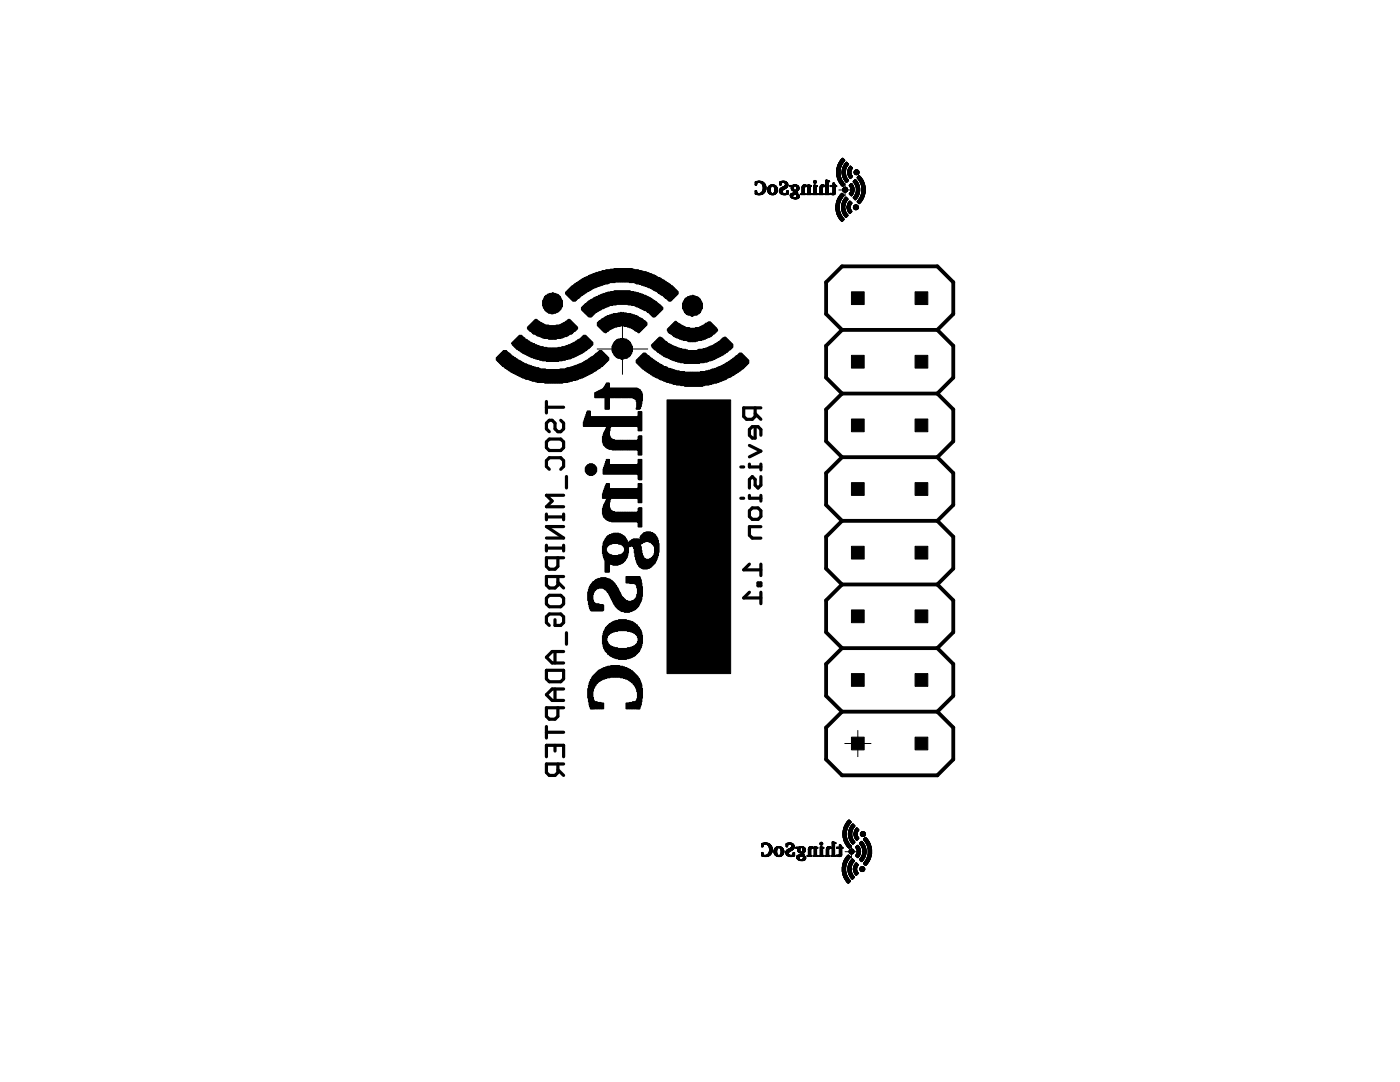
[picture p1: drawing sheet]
<svg xmlns="http://www.w3.org/2000/svg" width="279mm" height="216mm" viewBox="0 0 279 216" stroke-linecap="round" stroke-linejoin="round" font-family="sans-serif">
<path d="M167.4 37.9h2.5M168.7 36.6v2.6M119.2 69.6h10.1M124.2 64.6v10.1M168.6 148.4h5.2M171.2 145.8v5.2M168.7 169.9h2.5M169.9 168.7v2.5" fill="none" stroke="#000" stroke-width=".2"/>
<g fill="#000" stroke="#000" stroke-width=".2">
<path d="M150.7 38.7h1.6zM150.7 38.5l.4 .1zM150.7 38.2h.3zM150.7 38.1l.3 .1zM150.7 38.1h.3zM150.7 38l.3 .1zM150.7 36.9h.3zM150.7 36.8l.3 .1zM150.7 36.3l1.6 .1zM150.7 38.7l1.5 .1zM150.7 38.6l1.6 .1zM150.7 38.6h.5z"/>
<path d="M150.7 38.5h.4zM150.7 38.4l.4 .1zM150.7 38.4h.4zM150.7 38.3l.3 .1zM150.7 38.3h.3zM150.7 38.2l.3 .1zM150.7 36.8h.3zM150.7 36.7l.3 .1zM150.7 36.7h.3zM150.7 36.6l.3 .1zM150.7 36.6h.4zM150.7 36.5l.4 .1z"/>
<path d="M150.7 36.5h.4zM150.7 36.4l.4 .1zM150.7 36.4l.5 .1zM150.7 36.4h.6zM150.7 36.4h1.6zM150.7 36.3h1.5zM150.8 38.7l1.3 .1zM150.8 36.2l1.3 .1zM150.9 38.8h1.1zM150.9 36.2h1.1zM151.1 38.8h.8zM151.1 36.2h.8z"/>
<path d="M151.3 38.8l.4 .1zM151.3 36.1l.4 .1zM151.6 38.6h.8zM151.6 36.4h.8zM151.7 38.5l.7 .1zM151.7 36.4l.7 .1zM151.8 38.5l.6 .1zM151.8 36.4l.6 .1zM151.8 38.5h.7zM151.9 36.5h.6zM151.9 38.5h.6zM151.9 36.5l.6 .1z"/>
<path d="M151.9 38.4l.6 .1zM152 38.4h.5zM152 36.6h.5zM152 38.3l.6 .1zM152 38.4h.6zM152 36.6l.6 .1zM152.1 38.3h.5zM152.1 36.6l.5 .1zM152.1 38.3h.6zM152.1 36.7h.6zM152.1 38.2l.6 .1zM152.1 38.2h.6z"/>
<path d="M152.1 36.7l.6 .1zM152.1 36.8h.6zM152.2 38.2h.5zM152.2 38.1l.5 .1zM152.2 36.8l.5 .1zM152.2 38.1h.5zM152.2 36.9h.5zM152.2 38.1h.6zM152.2 36.9h.6zM152.2 38l.6 .1zM152.2 38h.6zM152.2 37h.6z"/>
<path d="M152.2 36.9l.6 .1zM152.3 38h.5zM152.3 37.9l.5 .1zM152.3 37.1h.5zM152.3 37l.5 .1zM152.3 37.9h.5zM152.3 37.8l.5 .1zM152.3 37.8h.5zM152.3 37.7l.5 .1zM152.3 37.3h.5zM152.3 37.2l.5 .1zM152.3 37.2h.5z"/>
<path d="M152.3 37.1l.5 .1zM152.3 37.7h.6zM152.3 37.6l.6 .1zM152.3 37.6h.6zM152.3 37.5l.6 .1zM152.3 37.5h.6zM152.3 37.4l.6 .1zM152.3 37.4h.6zM152.3 37.3l.6 .1zM152.3 37.3h.6zM153.2 38l.5 .1zM153.2 38h.5z"/>
<path d="M153.2 37.9l.5 .1zM153.2 37.9h.5zM153.2 37.8l.5 .1zM153.2 37.8h.5zM153.2 37.7l.5 .1zM153.2 37.7h.5zM153.2 38.2h.6zM153.2 38.1l.6 .1zM153.2 38.1h.6zM153.2 38.1h.5zM153.2 37.6l.5 .1zM153.2 37.6h.6z"/>
<path d="M153.2 37.5l.6 .1zM153.2 38.3h.6zM153.2 38.2l.6 .1zM153.2 37.5h.6zM153.2 37.4l.6 .1zM153.3 38.3l.5 .1zM153.3 38.3h.5zM153.3 37.4h.5zM153.3 38.4h.5zM153.3 37.3l.5 .1zM153.4 38.5h.5zM153.4 38.4l.5 .1z"/>
<path d="M153.4 37.3h.5zM153.4 37.2l.5 .1zM153.4 38.5l.5 .1zM153.4 37.2h.5zM153.4 37.1l.5 .1zM153.5 37.1l.5 .1zM153.5 38.6h.5zM153.5 38.6l.6 .1zM153.5 37.1h.6zM153.5 38.7h1.3zM153.5 37.1h1.3zM153.6 38.7h1.2z"/>
<path d="M153.6 37l1.2 .1zM153.6 37h1.1zM153.6 38.7l1.1 .1zM153.7 37h.9zM153.7 38.7l1 .1zM153.7 36.9l.9 .1zM153.8 38.8h.8zM153.8 36.9h.7zM153.9 38.8h.6zM153.9 36.9h.5zM154 38.8l.4 .1zM154.3 38.6l.5 .1z"/>
<path d="M154.3 37.1h.5zM154.4 38.6h.5zM154.4 37.1l.5 .1zM154.4 38.5l.5 .1zM154.4 37.2h.5zM154.5 38.5h.5zM154.5 37.2l.5 .1zM154.5 38.4l.5 .1zM154.5 37.3h.5zM154.5 38.4h.5zM154.5 38.4h.6zM154.5 37.3l.5 .1z"/>
<path d="M154.6 38.3l.5 .1zM154.6 38.3h.5zM154.6 37.4l.5 .1zM154.6 37.4h.5zM154.6 38.2l.5 .1zM154.6 38.2h.5zM154.6 38.1l.5 .1zM154.6 38.1h.5zM154.6 37.6h.5zM154.6 37.5l.5 .1zM154.6 37.5h.5zM154.6 38l.6 .1z"/>
<path d="M154.6 38h.6zM154.6 37.9l.6 .1zM154.6 37.9h.6zM154.6 37.8l.6 .1zM154.6 37.8h.6zM154.6 37.7l.6 .1zM154.6 37.7h.6zM154.6 37.6l.5 .1zM155.5 38.2h.6zM155.5 38.1l.6 .1zM155.5 38h.7zM155.6 38.1h.5z"/>
<path d="M155.6 38l.5 .1zM155.6 38.3h.5zM155.6 38.2l.5 .1zM155.6 37.9l.7 .1zM155.6 37.9h.7zM155.6 37.8l.7 .1zM155.6 38.4h.5zM155.6 38.3l.5 .1zM155.6 37.8h.8zM155.6 36.5h.4zM155.6 36.4l.4 .1zM155.6 36.4h.5z"/>
<path d="M155.6 36.4h1.4zM155.6 37.8h.9zM155.6 36.9h.3zM155.6 36.8l.3 .1zM155.6 36.8h.3zM155.6 36.7l.3 .1zM155.6 36.7h.3zM155.6 36.7h.4zM155.6 36.6l.4 .1zM155.6 36.6h.4zM155.6 36.5l.4 .1zM155.6 36.3l1.4 .1z"/>
<path d="M155.6 36.3h1.3zM155.6 38.4l.5 .1zM155.6 37.7l.9 .1zM155.7 38.5h.5zM155.7 37.7h.9zM155.7 37.7h1zM155.7 38.5l.6 .1zM155.7 37.6l1 .1zM155.7 36.2l1.1 .1zM155.7 37.6h1.1zM155.8 38.6h.6zM155.8 37.6h1z"/>
<path d="M155.8 38.6l1.5 .1zM155.8 37.5l1.1 .1zM155.8 36.2h1zM155.8 38.7h1.5zM155.8 37.5h1.1zM155.9 38.7h1.4zM155.9 37.5h1.1zM155.9 36.2h.8zM155.9 37.4l1.1 .1zM156 38.7l1.3 .1zM156 37.4h1zM156 38.7l1.2 .1z"/>
<path d="M156 37.4h1.1zM156.1 38.8h1zM156.1 37.3l1 .1zM156.1 36.1l.4 .1zM156.2 38.8h.8zM156.2 37.3l.9 .1zM156.2 37.3h.9zM156.3 37.3h.9zM156.3 38.8l.5 .1zM156.4 37.2l.8 .1zM156.4 37.2h.8zM156.4 36.4h.7z"/>
<path d="M156.5 37.1l.7 .1zM156.5 36.4l.6 .1zM156.5 37.1h.7zM156.6 36.4l.5 .1zM156.6 36.5h.5zM156.6 37.1h.6zM156.7 37l.5 .1zM156.7 37h.5zM156.7 36.5l.5 .1zM156.7 36.6h.5zM156.7 36.9l.6 .1zM156.7 36.9h.6z"/>
<path d="M156.7 36.6l.5 .1zM156.7 36.9h.5zM156.7 36.8l.5 .1zM156.7 36.8h.5zM156.8 38.6h.5zM156.8 36.7l.4 .1zM156.8 36.7h.4zM156.9 38.5l.4 .1zM156.9 38.5h.4zM157 38.5h.3zM157 38.4l.3 .1zM157 38.4h.3z"/>
<path d="M157 38.3l.3 .1zM157 38.3h.3zM157 38.2l.3 .1zM157 38.2h.3zM157 38.1l.3 .1zM157 38.1h.3zM157 38l.3 .1zM157.5 37.2h.9zM157.5 37.1l1 .1zM157.5 37.1h1zM157.5 37.1h1.1zM157.5 37l1.7 .1z"/>
<path d="M157.5 37h1.7zM157.7 39h.5zM157.7 38.9l.5 .1zM157.7 38.9h.7zM157.7 39.1h.5zM157.7 39l.5 .1zM157.7 38.9h.6zM157.7 39.2h.5zM157.7 39.1l.5 .1zM157.7 38.8l.8 .1zM157.7 38.8h.9zM157.8 38.8h1z"/>
<path d="M157.8 38.7l1.5 .1zM157.8 39.2l.4 .1zM157.8 39.3h.4zM157.8 38.7l1.4 .1zM157.8 39.3h.5zM157.8 38.7h1.4zM157.9 39.3l.4 .1zM157.9 38.7h1.3zM157.9 39.4h.4zM157.9 37.6l.5 .1zM157.9 37.6h.5zM157.9 37.5l.5 .1z"/>
<path d="M157.9 37.5h.5zM157.9 37.4l.5 .1zM157.9 37.4h.5zM157.9 39.4l.4 .1zM157.9 38.6l1.3 .1zM157.9 37.7l.5 .1zM157.9 37.7h.5zM157.9 37.3l.4 .1zM157.9 37.3l.5 .1zM157.9 37.3h.5zM157.9 39.4l.6 .1zM158 37.8h.4z"/>
<path d="M158 37.3h.4zM158 37.2l.4 .1zM158 39.5h1.4zM158 38.6h1.2zM158 37.8l.5 .1zM158 37.8l.4 .1zM158 37.9h.5zM158.1 39.5h1.3zM158.1 37.9l.4 .1zM158.1 38h.5zM158.1 38.5l1.1 .1zM158.1 39.5l1.2 .1z"/>
<path d="M158.1 38h1.2zM158.2 37h.9zM158.2 39.6h1.1zM158.2 38.5l1 .1zM158.2 38l1 .1zM158.2 36.9l.8 .1zM158.3 39.6h.9zM158.3 38.1h.8zM158.3 38.5h.9zM158.3 36.9h.7zM158.4 39.6l.7 .1zM158.4 38.1h.6z"/>
<path d="M158.5 36.9h.3zM158.5 38.5h.7zM158.5 38.1l.5 .1zM158.5 39.7h.5zM158.7 38.4l.5 .1zM158.7 38h.6zM158.7 37.1h.6zM158.8 39.4l.6 .1zM158.8 38.4h.4zM158.8 38.2l.3 .1zM158.8 38.2h.3zM158.8 38.2h.2z"/>
<path d="M158.8 37.9l.6 .1zM158.8 37.1h.5zM158.8 38.3h.3zM158.8 37.9h.5zM158.8 37.1l.5 .1zM158.9 38.3l.3 .1zM158.9 39.4l.5 .1zM158.9 37.8l.5 .1zM158.9 37.1l.4 .1zM158.9 37.8h.5zM158.9 37.2l.5 .1zM158.9 39.4h.6z"/>
<path d="M158.9 37.2h.5zM158.9 39.3l.6 .1zM158.9 38.8h.5zM158.9 37.7l.5 .1zM158.9 37.7h.5zM158.9 37.7h.6zM158.9 37.3l.5 .1zM158.9 37.3h.5zM159 39.3h.5zM159 38.8h.4zM159 37.6l.5 .1zM159 37.6h.5z"/>
<path d="M159 37.5l.5 .1zM159 37.5h.5zM159 37.4l.5 .1zM159 37.4h.5zM159 38.8l.4 .1zM159 37.4h.4zM159 37.3l.4 .1zM159 38.9h.4zM159 39.2l.5 .1zM159 39.2h.5zM159 39h.5zM159 38.9l.5 .1z"/>
<path d="M159 38.9h.5zM159.1 39.2h.4zM159.1 39.1l.4 .1zM159.1 39.1h.4zM159.1 39l.4 .1zM159.1 39h.4zM159.8 38.7h.9zM159.8 38.8h.9zM159.8 38.7l.9 .1zM160 38.6l.6 .1zM160 37.4l.5 .1zM160 37.4h.5z"/>
<path d="M160 37.3l.6 .1zM160.1 38.6h.4zM160.1 38.5l.4 .1zM160.1 38.5h.4zM160.1 38.4l.4 .1zM160.1 38.4h.4zM160.1 38.3l.4 .1zM160.1 38.3h.4zM160.1 38.2l.4 .1zM160.1 38.2h.4zM160.1 38.1l.4 .1zM160.1 38.1h.4z"/>
<path d="M160.1 38l.4 .1zM160.1 38h.4zM160.1 37.9l.4 .1zM160.1 37.9h.4zM160.1 37.8l.4 .1zM160.1 37.8h.4zM160.1 37.7l.4 .1zM160.1 37.7h.4zM160.1 37.6l.4 .1zM160.1 37.6h.4zM160.1 37.5l.4 .1zM160.1 37.5h.4z"/>
<path d="M160.1 37.3h.5zM160.1 37.3h.6zM160.1 37.2l.7 .1zM160.1 37.2h1.8zM160.1 37.1l1.8 .1zM160.1 37.1h1.9zM160.1 37.1h1.1zM160.2 37l.9 .1zM160.2 37h.8zM160.3 37h.7zM160.3 36.9l.6 .1zM160.3 36.9h.5z"/>
<path d="M160.4 36.9h.3zM161 38.8h.9zM161 38.7l.9 .1zM161 38.7h.9zM161 37.2l.7 .1zM161.2 37.3h.5zM161.2 38.6l.5 .1zM161.2 38.6h.5zM161.2 38.5l.5 .1zM161.2 38.5h.5zM161.2 38.4l.5 .1zM161.2 38.4h.5z"/>
<path d="M161.2 38.3l.5 .1zM161.2 38.3h.5zM161.2 38.2l.5 .1zM161.2 38.2h.5zM161.2 38.1l.5 .1zM161.2 38.1h.5zM161.2 38l.5 .1zM161.2 38h.5zM161.2 37.9l.5 .1zM161.2 37.9h.5zM161.2 37.8l.5 .1zM161.2 37.8h.5z"/>
<path d="M161.2 37.7l.5 .1zM161.2 37.7h.5zM161.2 37.6l.5 .1zM161.2 37.6h.5zM161.2 37.5l.5 .1zM161.2 37.5h.5zM161.2 37.4l.5 .1zM161.2 37.4h.5zM161.2 37.3l.5 .1zM161.2 37.1h.7zM161.2 37l.7 .1zM161.2 37h.6z"/>
<path d="M161.2 37h.5zM161.2 36.9l.4 .1zM161.2 36.9h.3zM161.2 36.9h.2zM162.1 38.8h1.1zM162.1 38.7l1.1 .1zM162.1 38.7h1.1zM162.2 38.7h1zM162.4 36.4h.5zM162.4 36.3l.5 .1zM162.4 36.3h.5zM162.4 36.2l.5 .1z"/>
<path d="M162.4 36.2h.5zM162.4 38.6l.5 .1zM162.4 36.4l.5 .1zM162.4 36.1l.5 .1zM162.4 38.6h.5zM162.4 38.5l.5 .1zM162.4 38.5h.5zM162.4 38.4l.5 .1zM162.4 38.4h.5zM162.4 38.3l.5 .1zM162.4 38.3h.5zM162.4 38.2l.5 .1z"/>
<path d="M162.4 38.2h.5zM162.4 38.1l.5 .1zM162.4 38.1h.5zM162.4 38l.5 .1zM162.4 38h.5zM162.4 37.9l.5 .1zM162.4 37.9h.5zM162.4 37.8l.5 .1zM162.4 37.8h.5zM162.4 37.7l.5 .1zM162.4 37.7h.5zM162.4 37.6l.5 .1z"/>
<path d="M162.4 37.6h.5zM162.4 37.5l.5 .1zM162.4 37.5h.5zM162.4 37.4l.5 .1zM162.4 37.4h.5zM162.4 37.3l.5 .1zM162.4 37.3h.5zM162.4 37.2l.5 .1zM162.4 37.2h.8zM162.4 37.1l.8 .1zM162.4 37.1h.8zM162.4 37l.7 .1z"/>
<path d="M162.4 37h.6zM162.4 37h.5zM162.4 36.9l.4 .1zM162.4 36.9h.3zM162.5 36.5h.3zM162.5 36.1h.3zM162.5 36.5l.3 .1zM162.5 36l.3 .1zM162.6 36.6h.1zM162.6 36h.1zM163.4 38.8h.9zM163.4 38.7l.9 .1z"/>
<path d="M163.4 38.7h.9zM163.6 38.6l.5 .1zM163.6 38.6h.5zM163.6 38.5l.5 .1zM163.6 38.5h.5zM163.6 38.4l.5 .1zM163.6 38.4h.5zM163.6 38.3l.5 .1zM163.6 38.3h.5zM163.6 38.2l.5 .1zM163.6 38.2h.5zM163.6 38.1l.5 .1z"/>
<path d="M163.6 38.1h.5zM163.6 38l.5 .1zM163.6 38h.5zM163.6 37.9l.5 .1zM163.6 37.9h.5zM163.6 37.8l.5 .1zM163.6 37.8h.5zM163.6 37.7l.5 .1zM163.6 37.7h.5zM163.6 37.6l.5 .1zM163.6 37.6h.5zM163.6 37.5l.5 .1z"/>
<path d="M163.6 37.5h.5zM163.6 37.4l.5 .1zM163.6 37.4h.5zM163.6 37.3l.6 .1zM163.7 37.3l.5 .1zM163.7 37.3h.5zM163.7 37.2l.6 .1zM163.7 37.3h.6zM163.7 37.2h1.6zM163.7 37.1l1.6 .1zM163.7 37.1h1.6zM163.7 37.1h1z"/>
<path d="M163.8 37l.9 .1zM163.8 37h.8zM163.8 37h.7zM163.9 36.9l.6 .1zM163.9 36.9h.5zM164 36.9h.3zM164.6 38.8h.9zM164.6 38.7l.9 .1zM164.6 38.7h.9zM164.6 37.2l.7 .1zM164.7 37.3h.6zM164.8 38.6l.5 .1z"/>
<path d="M164.8 36.2l.8 .1zM164.8 36.2h.8zM164.8 36.1l.8 .1zM164.8 36h.5zM164.8 36h.4zM164.8 38.6h.5zM164.8 38.5l.5 .1zM164.8 38.5h.5zM164.8 38.4l.5 .1zM164.8 38.4h.5zM164.8 38.3l.5 .1zM164.8 38.3h.5z"/>
<path d="M164.8 38.2l.5 .1zM164.8 38.2h.5zM164.8 38.1l.5 .1zM164.8 38.1h.5zM164.8 38l.5 .1zM164.8 38h.5zM164.8 37.9l.5 .1zM164.8 37.9h.5zM164.8 37.8l.5 .1zM164.8 37.8h.5zM164.8 37.7l.5 .1zM164.8 37.7h.5z"/>
<path d="M164.8 37.6l.5 .1zM164.8 37.6h.5zM164.8 37.5l.5 .1zM164.8 37.5h.5zM164.8 37.4l.5 .1zM164.8 37.4h.5zM164.8 37.3l.5 .1zM164.8 37.3h.5zM164.8 37.1h.5zM164.8 37l.5 .1zM164.8 37h.5zM164.8 36.9l.5 .1z"/>
<path d="M164.8 36.9h.5zM164.8 36.8l.5 .1zM164.8 36.8h.5zM164.8 36.7l.5 .1zM164.8 36.7h.5zM164.8 36.6l.5 .1zM164.8 36.6h.5zM164.8 36.5l.5 .1zM164.8 36.5h.5zM164.8 36.4l.5 .1zM164.8 36.4h.5zM164.8 36.3l.5 .1z"/>
<path d="M164.8 36.3h.5zM164.8 36.1h.7zM164.8 36l.6 .1zM164.8 35.9l.3 .1zM164.8 35.9l.2 .1zM165.7 38.7l.9 .1zM165.7 38.7h.9zM165.7 38.7h1zM165.7 38.6l1 .1zM165.7 38.6h1zM165.7 37.2h1.3zM165.7 37.1l1.3 .1z"/>
<path d="M165.7 37.1h1.3zM165.7 37l1.2 .1zM165.7 37h1.2zM165.8 38.8h.8zM165.9 38.8h.6zM166.1 38.5l.6 .1zM166.1 38.8l.3 .1zM166.2 38.5l.5 .1zM166.2 38.5h.5zM166.2 38.4l.5 .1zM166.2 38.4h.5zM166.2 38.3l.5 .1z"/>
<path d="M166.2 38.3h.5zM166.2 38.2l.5 .1zM166.2 38.2h.5zM166.2 38.1l.5 .1zM166.2 38.1h.5zM166.2 38l.5 .1zM166.2 38h.5zM166.2 37.9l.5 .1zM166.2 37.9h.5zM166.2 37.8l.5 .1zM166.2 37.8h.5zM166.2 37.7l.5 .1z"/>
<path d="M166.2 37.7h.5zM166.2 37.6l.5 .1zM166.2 37.6h.5zM166.2 37.5l.5 .1zM166.2 37.5h.5zM166.2 37.4l.5 .1zM166.2 37.4h.5zM166.2 37.3l.5 .1zM166.2 37.3h.5zM166.2 37.2l.5 .1zM166.2 37h.6zM166.2 36.9l.6 .1z"/>
<path d="M166.2 36.9h.5zM166.2 36.8l.5 .1zM166.2 36.8h.4zM166.2 36.7l.4 .1zM166.2 36.7h.4zM166.2 36.6l.3 .1zM166.2 36.6h.3zM166.2 36.5l.3 .1zM166.2 36.5h.3zM167 34.7l.6 .1zM167 34.7h.6zM167 34.6l.6 .1z"/>
<path d="M167 34.6h.6zM167 34.5l.6 .1zM167 34.5h.6zM167 34.4l.6 .1zM167 34.4h.6zM167 34.3l.6 .1zM167 34.3h.6zM167 34.2l.6 .1zM167 34.2h.6zM167 34.1l.6 .1zM167 34.1h.6zM167 34l.6 .1z"/>
<path d="M167 34.9h.7zM167 34.8l.7 .1zM167 34.8h.7zM167 34.7l.7 .1zM167 34l.7 .1zM167 34h.7zM167 35.1l.7 .1zM167 35.1h.7zM167 35l.7 .1zM167 35h.7zM167 34.9l.7 .1zM167 33.9l.7 .1z"/>
<path d="M167 33.9h.7zM167 33.8l.7 .1zM167 33.8h.7zM167 33.7l.7 .1zM167 33.7h.7zM167 33.6l.7 .1zM167 33.6h.7zM167 35.2l.7 .1zM167 35.2h.7zM167 33.5l.7 .1zM167 33.5h.8zM167.1 40h.7z"/>
<path d="M167.1 39.9l.7 .1zM167.1 35.3l.7 .1zM167.1 35.3h.6zM167.1 35.2l.6 .1zM167.1 33.5h.6zM167.1 33.4l.6 .1zM167.1 33.4h.7zM167.1 33.3l.7 .1zM167.1 39.9h.8zM167.1 39.9h.7zM167.1 35.5h.7zM167.1 35.4l.7 .1z"/>
<path d="M167.1 35.4h.7zM167.1 33.3h.7zM167.1 39.8l.8 .1zM167.1 39.8h.8zM167.1 35.6h.8zM167.1 35.5l.8 .1zM167.1 33.2l.8 .1zM167.1 33.2h.8zM167.2 39.7l.7 .1zM167.2 39.7h.7zM167.2 33.1h.7zM167.2 33l.7 .1z"/>
<path d="M167.2 35.7h.7zM167.2 35.6l.7 .1zM167.2 33.1l.7 .1zM167.2 39.7h.8zM167.2 35.8h.7zM167.2 35.7l.7 .1zM167.2 33h.7zM167.2 33h.8zM167.2 39.6l.8 .1zM167.2 39.6h.8zM167.2 35.9h.8zM167.2 32.9h.8z"/>
<path d="M167.2 35.8l.8 .1zM167.2 35.8h.8zM167.2 32.9l.8 .1zM167.3 39.5l.8 .1zM167.3 39.5h.8zM167.3 35.9l.7 .1zM167.3 35.9h.7zM167.3 32.8l.7 .1zM167.3 32.8l.8 .1zM167.3 36h.7zM167.3 32.8h.7zM167.3 32.7l.8 .1z"/>
<path d="M167.3 39.4l.8 .1zM167.3 39.4h.8zM167.3 36l.8 .1zM167.3 36h.8zM167.3 32.7h.8zM167.3 36.1l.8 .1zM167.3 36.1h.8zM167.3 32.6l.8 .1zM167.4 39.3l.8 .1zM167.4 39.3h.8zM167.4 36.2h.8zM167.4 36.1l.7 .1z"/>
<path d="M167.4 32.6h.8zM167.4 36.2l.8 .1zM167.4 32.5l.8 .1zM167.4 39.2l.8 .1zM167.4 32.5h.8zM167.4 39.2l.9 .1zM167.4 39.2h.9zM167.4 36.3h.9zM167.4 32.4l.9 .1zM167.5 36.3l.8 .1zM167.5 39.2h.8zM167.5 36.4h.8z"/>
<path d="M167.5 32.4h.8zM167.5 39.1l.8 .1zM167.5 39.1h.9zM167.5 32.3l.8 .1zM167.5 32.3h.9zM167.5 36.4l.8 .1zM167.6 39.1h.8zM167.6 36.4l.8 .1zM167.6 32.3h.8zM167.6 39l.8 .1zM167.6 39h.9zM167.6 36.5l.8 .1z"/>
<path d="M167.6 36.5h.8zM167.6 32.2l.8 .1zM167.6 32.2h.9zM167.6 36.6h.9zM167.6 38.9l.8 .1zM167.6 36.6h.8zM167.6 32.1l.9 .1zM167.7 38.9h.8zM167.7 38.9h.7zM167.7 32.1h.9zM167.7 36.6l.8 .1zM167.7 38.8l.7 .1z"/>
<path d="M167.7 36.7h.9zM167.7 32l.9 .1zM167.7 32h.9zM167.7 38.8h.7zM167.7 36.7l.9 .1zM167.8 38.8h.5zM167.8 36.8h.8zM167.8 31.9l.8 .1zM167.8 38.7l.5 .1zM167.8 36.8l.8 .1zM167.8 31.9h.8zM167.8 36.9h.7z"/>
<path d="M167.8 31.9h.7zM167.9 38.7h.3zM167.9 36.9h.6zM167.9 31.8l.6 .1zM167.9 36.9l.5 .1zM167.9 31.8h.5zM167.9 38.6l.3 .1zM167.9 37h.5zM167.9 31.7l.5 .1zM168 38.6h.1zM168 37h.4zM168 31.7l.4 .1z"/>
<path d="M168 38.5l.1 .1zM168 37l.4 .1zM168 31.7h.4zM168 37.1h.3zM168 31.7h.3zM168 34.6h.7zM168 34.5l.7 .1zM168 34.5h.7zM168 34.4l.7 .1zM168 34.4h.7zM168 34.3l.7 .1zM168 34.3h.7z"/>
<path d="M168 34.2l.7 .1zM168 34.2h.7zM168 34.1l.7 .1zM168 34.1h.7zM168 31.6l.3 .1zM168.1 34.6l.6 .1zM168.1 34.1h.6zM168.1 37.1l.2 .1zM168.1 34.8l.7 .1zM168.1 34.8h.7zM168.1 34.7l.7 .1zM168.1 34.7h.7z"/>
<path d="M168.1 34l.7 .1zM168.1 34h.7zM168.1 33.9l.7 .1zM168.1 33.9h.7zM168.1 33.8l.7 .1zM168.1 31.6h.2zM168.1 37.1l.1 .1zM168.1 35h.7zM168.1 34.9l.7 .1zM168.1 34.9h.7zM168.1 33.8h.7zM168.1 31.6h.1z"/>
<path d="M168.1 37.8l1.1 .1zM168.1 35l.7 .1zM168.1 33.7l.7 .1zM168.1 33.7h.7zM168.1 35.1l.7 .1zM168.1 35.1h.7zM168.1 33.6l.7 .1zM168.1 33.6h.7zM168.2 37.9l1 .1zM168.2 37.9h1zM168.2 37.8h1zM168.2 35.2l.7 .1z"/>
<path d="M168.2 38.1h.9zM168.2 35.2h.7zM168.2 33.6h.7zM168.2 33.5l.7 .1zM168.2 33.5h.7zM168.2 38l.9 .1zM168.2 38h.9zM168.2 37.7l.9 .1zM168.2 37.7h.9zM168.2 37.6l.9 .1zM168.2 35.3h.7zM168.2 33.4l.7 .1z"/>
<path d="M168.2 33.4h.7zM168.2 37.6h.9zM168.2 35.4l.8 .1zM168.2 35.4h.8zM168.2 33.3l.8 .1zM168.3 40h.8zM168.3 38.2h.8zM168.3 35.3l.6 .1zM168.3 33.4h.6zM168.3 38.1l.8 .1zM168.3 37.5l.8 .1zM168.3 35.5h.7z"/>
<path d="M168.3 35.4l.7 .1zM168.3 33.3h.7zM168.3 39.9l.8 .1zM168.3 38.2h.7zM168.3 37.5h.8zM168.3 35.5l.8 .1zM168.3 33.2l.7 .1zM168.3 33.2h.8zM168.3 38.2l.7 .1zM168.3 39.9h.8zM168.3 37.5h.7zM168.3 35.6h.8z"/>
<path d="M168.3 33.1l.8 .1zM168.4 39.8l.8 .1zM168.4 37.4l.6 .1zM168.4 35.7h.7zM168.4 35.6l.7 .1zM168.4 33.1h.7zM168.4 39.9h.8zM168.4 38.3h.5zM168.4 39.8h.8zM168.4 35.7l.8 .1zM168.4 35.7h.8zM168.4 33l.8 .1z"/>
<path d="M168.4 33h.8zM168.4 37.4h.5zM168.4 35.8h.8zM168.4 32.9l.8 .1zM168.4 39.7l.8 .1zM168.4 39.7h.8zM168.4 35.8l.8 .1zM168.4 32.9h.8zM168.5 35.9h.8zM168.5 32.9h.8zM168.5 39.7h.7zM168.5 37.4h.4z"/>
<path d="M168.5 39.6l.7 .1zM168.5 38.3l.3 .1zM168.5 32.8l.8 .1zM168.5 39.6h.7zM168.5 35.9l.8 .1zM168.5 32.8h.8zM168.6 37.3l.2 .1zM168.6 36h.8zM168.6 32.7l.8 .1zM168.6 39.6h.5zM168.6 39.5l.5 .1zM168.6 36l.7 .1z"/>
<path d="M168.6 32.7h.8zM168.6 32.7h.7zM168.6 39.5h.4zM168.6 36.1h.7zM168.6 32.6l.7 .1zM168.6 39.5h.5zM168.7 39.4l.3 .1zM168.7 36.1l.5 .1zM168.7 32.6l.5 .1zM168.7 32.6h.5zM168.7 36.2h.5zM168.7 39.4h.2z"/>
<path d="M168.7 36.2h.4zM168.7 32.5l.4 .1zM168.7 39.3l.2 .1zM168.7 36.2l.4 .1zM168.7 32.5h.4zM168.8 36.3h.3zM168.8 32.4l.3 .1zM168.8 36.3l.2 .1zM168.8 32.4h.2zM168.9 36.4h.1zM168.9 32.4h.1zM169.1 34.5l.7 .1z"/>
<path d="M169.1 34.5h.7zM169.1 34.4l.7 .1zM169.1 34.4h.7zM169.1 34.3l.7 .1zM169.1 34.3h.7zM169.1 34.2l.7 .1zM169.1 34.2h.7zM169.2 34.5l.6 .1zM169.2 34.2h.6zM169.2 34.7l.7 .1zM169.2 34.7h.7zM169.2 34.6l.7 .1z"/>
<path d="M169.2 34.6h.7zM169.2 34.1l.7 .1zM169.2 34.1h.7zM169.2 34l.7 .1zM169.2 34.8h.7zM169.2 34h.7zM169.2 34.9h.7zM169.2 34.8l.7 .1zM169.2 33.9l.7 .1zM169.2 33.9h.7zM169.2 33.8l.7 .1zM169.2 34.9l.8 .1z"/>
<path d="M169.2 33.8h.8zM169.3 34.9h.6zM169.3 33.8l.6 .1zM169.3 35.1h.8zM169.3 35l.8 .1zM169.3 35h.7zM169.3 33.8h.7zM169.3 33.7l.7 .1zM169.3 33.7h.8zM169.3 35.1l.8 .1zM169.3 33.7h.7zM169.3 33.6l.8 .1z"/>
<path d="M169.3 33.6h.8zM169.3 35.2h.8zM169.4 35.2l.7 .1zM169.4 35.2h.7zM169.4 33.5l.7 .1zM169.4 33.5h.7zM169.4 35.3h.7zM169.4 33.4l.7 .1zM169.4 33.4h.7zM169.5 38.7h.8zM169.5 37l.8 .1zM169.5 37h.8z"/>
<path d="M169.5 35.3l.5 .1zM169.5 33.4h.5zM169.5 38.7h.7zM169.5 35.4h.5zM169.5 33.3l.5 .1zM169.5 38.7l.7 .1zM169.5 38.6l.8 .1zM169.5 37.1h.8zM169.5 37h.7zM169.5 38.5l.8 .1zM169.5 37.1l.8 .1zM169.5 36.9l.7 .1z"/>
<path d="M169.5 36.9h.7zM169.5 35.4l.4 .1zM169.5 33.3l.4 .1zM169.5 38.6h.8zM169.5 35.5h.4zM169.5 33.3h.4zM169.6 38.8h.6zM169.6 38.5l.7 .1zM169.6 38.5h.7zM169.6 37.1l.7 .1zM169.6 36.9h.6zM169.6 35.5h.3z"/>
<path d="M169.6 33.2l.3 .1zM169.6 38.5h.8zM169.6 37.2h.7zM169.6 36.8l.6 .1zM169.6 35.5l.2 .1zM169.6 33.2h.2zM169.6 38.8l.6 .1zM169.6 38.4l.7 .1zM169.6 37.3h.7zM169.6 37.2l.7 .1zM169.6 36.8l.5 .1zM169.6 35.6h.2z"/>
<path d="M169.6 33.1l.2 .1zM169.7 38.9h.4zM169.7 38.4h.6zM169.7 38.4h.7zM169.7 37.3l.7 .1zM169.7 37.3h.6zM169.7 36.8h.4zM169.7 36.7l.4 .1zM169.7 38.3l.7 .1zM169.7 38.3h.7zM169.7 37.4h.7zM169.7 38.9l.4 .1z"/>
<path d="M169.7 38.2l.7 .1zM169.7 38.2h.7zM169.7 37.4l.7 .1zM169.7 36.7h.4zM169.8 38.2h.6zM169.8 38.1l.6 .1zM169.8 38.1h.6zM169.8 37.6h.6zM169.8 37.5l.6 .1zM169.8 37.5h.6zM169.8 36.7h.3zM169.8 39h.3z"/>
<path d="M169.8 38l.7 .1zM169.8 38h.7zM169.8 37.7l.7 .1zM169.8 37.7h.7zM169.8 37.6l.7 .1zM169.8 36.6l.2 .1zM169.8 37.9l.7 .1zM169.8 37.9h.7zM169.8 37.8l.7 .1zM169.8 37.8h.7zM169.8 39l.2 .1zM169.9 39.1h.1z"/>
<path d="M170.3 39.5h.8zM170.3 39.4h.8zM170.3 36.3h.8zM170.3 36.2h.8zM170.3 39.4l.8 .1zM170.3 36.2l.8 .1zM170.3 39.5h.7zM170.3 39.3l.9 .1zM170.3 36.3l.9 .1zM170.3 36.1l.7 .1zM170.3 39.5l.7 .1zM170.3 39.3h.9z"/>
<path d="M170.3 36.4h.9zM170.4 39.6h.6zM170.4 39.3h.8zM170.4 36.4h.8zM170.4 36.1h.6zM170.4 36l.5 .1zM170.4 39.2l.8 .1zM170.4 36.4l.8 .1zM170.4 34.4h1.1zM170.4 39.6l.5 .1zM170.4 36h.5zM170.4 34.3l1 .1z"/>
<path d="M170.4 34.3h1zM170.5 39.2h.8zM170.5 36.5h.8zM170.5 34.5h.9zM170.5 34.4l.9 .1zM170.5 34.3h.9zM170.5 34.2l.9 .1zM170.5 39.7h.4zM170.5 39.1l.8 .1zM170.5 36.6h.8zM170.5 36h.4zM170.5 34.6h.9z"/>
<path d="M170.5 34.5l.9 .1zM170.5 34.2h.9zM170.5 34.1l.9 .1zM170.5 36.5l.8 .1zM170.5 35.9l.4 .1zM170.5 39.7l.4 .1zM170.5 39.1h.8zM170.5 34.6l.9 .1zM170.5 34.1h.9zM170.5 39.8h.3zM170.5 35.9l.3 .1zM170.5 34.7h.8z"/>
<path d="M170.5 34.1h.8zM170.5 34l.8 .1zM170.6 39.1h.7zM170.6 36.6l.7 .1zM170.6 35.9h.2zM170.6 39.8h.2zM170.6 39l.7 .1zM170.6 39h.7zM170.6 36.7h.7zM170.6 34.7l.7 .1zM170.6 34l.7 .1zM170.6 39.8l.2 .1z"/>
<path d="M170.6 34h.7zM170.6 38.9l.7 .1zM170.6 38.9h.8zM170.6 36.8h.8zM170.6 36.7l.7 .1zM170.6 35.8l.2 .1zM170.6 38.8l.8 .1zM170.6 36.8l.8 .1zM170.7 34.8h.5zM170.7 34h.5zM170.7 38.8h.7zM170.7 36.9h.7z"/>
<path d="M170.7 36.8l.7 .1zM170.7 38.7l.7 .1zM170.7 37h.7zM170.7 36.9l.7 .1zM170.7 33.9l.5 .1zM170.8 38.7h.6zM170.8 38.7h.7zM170.8 37l.7 .1zM170.8 37h.6zM170.8 37.1l.7 .1zM170.8 38.6l.7 .1zM170.8 38.6h.7z"/>
<path d="M170.8 38.5l.7 .1zM170.8 37.1h.7zM170.8 34.8l.3 .1zM170.8 33.9h.3zM170.8 38.5h.7zM170.8 37.2h.7zM170.8 38.4l.7 .1zM170.8 37.3h.7zM170.8 37.2l.7 .1zM170.9 38.4h.6zM170.9 38.3l.6 .1zM170.9 38.3h.6z"/>
<path d="M170.9 37.4h.6zM170.9 37.3l.6 .1zM170.9 37.3h.6zM170.9 38.2l.7 .1zM170.9 38.2h.7zM170.9 38.1l.7 .1zM170.9 37.5l.7 .1zM170.9 37.5h.7zM170.9 37.4l.7 .1zM170.9 38.1h.7zM170.9 38l.7 .1zM170.9 38h.7z"/>
<path d="M170.9 37.9l.7 .1zM170.9 37.9h.7zM170.9 37.8l.7 .1zM170.9 37.8h.7zM170.9 37.7l.7 .1zM170.9 37.7h.7zM170.9 37.6l.7 .1zM170.9 37.6h.7zM171 35.4l.9 .1zM171.1 35.5h.8zM171.1 35.4l.8 .1zM171.1 35.4h.7z"/>
<path d="M171.1 35.5l.8 .1zM171.1 35.3l.7 .1zM171.1 35.3h.7zM171.1 35.6h.9zM171.2 35.3h.5zM171.2 35.6h.8zM171.2 35.2l.5 .1zM171.2 35.7h.8zM171.2 35.6l.8 .1zM171.2 40h.8zM171.2 35.2h.5zM171.3 39.9l.8 .1z"/>
<path d="M171.3 35.7l.8 .1zM171.3 35.2h.3zM171.3 39.9h.8zM171.3 35.8h.8zM171.3 35.1l.3 .1zM171.3 39.8l.8 .1zM171.3 35.8l.8 .1zM171.3 35.1h.3zM171.4 39.8h.8zM171.4 35.9h.8zM171.4 35.1h.1zM171.4 39.7l.8 .1z"/>
<path d="M171.4 35.9l.8 .1zM171.4 39.7h.8zM171.4 36h.8zM171.5 39.6l.7 .1zM171.5 36l.8 .1zM171.5 36h.7zM171.5 39.6h.8zM171.5 36.1h.8zM171.5 39.5l.8 .1zM171.5 36.1l.8 .1zM171.6 39.5h.7zM171.6 36.2h.7z"/>
<path d="M171.6 39.4l.8 .1zM171.6 36.3h.8zM171.6 36.2l.8 .1zM171.6 39.4h.8zM171.7 39.3l.7 .1zM171.7 39.3h.7zM171.7 36.4h.7zM171.7 36.3l.7 .1zM171.7 39.2l.7 .1zM171.7 36.4l.7 .1zM171.7 39.2h.7zM171.7 36.5l.7 .1z"/>
<path d="M171.7 36.5h.7zM171.8 39.1l.7 .1zM171.8 39.1h.7zM171.8 36.6h.7zM171.8 39l.7 .1zM171.8 39h.7zM171.8 36.7h.7zM171.8 36.6l.7 .1zM171.8 38.9l.7 .1zM171.8 38.9h.7zM171.8 36.8h.7zM171.8 36.7l.7 .1z"/>
<path d="M171.9 36.9h.7zM171.9 38.9h.7zM171.9 38.8l.7 .1zM171.9 38.8h.7zM171.9 36.8l.7 .1zM171.9 38.7l.7 .1zM171.9 37h.7zM171.9 36.9l.7 .1zM171.9 38.7h.7zM171.9 38.6l.7 .1zM171.9 38.6h.7zM171.9 38.5l.7 .1z"/>
<path d="M171.9 38.5h.7zM171.9 37.2h.7zM171.9 37.1l.7 .1zM171.9 37.1h.7zM171.9 37l.7 .1zM172 38.5h.6zM172 38.4l.7 .1zM172 38.4h.7zM172 37.4h.7zM172 37.3l.7 .1zM172 37.3h.7zM172 37.2l.6 .1z"/>
<path d="M172 38.3l.7 .1zM172 38.3h.7zM172 38.2l.7 .1zM172 38.2h.7zM172 38.1l.7 .1zM172 38.1h.7zM172 38l.7 .1zM172 38h.7zM172 37.9l.7 .1zM172 37.9h.7zM172 37.8l.7 .1zM172 37.8h.7z"/>
<path d="M172 37.7l.7 .1zM172 37.7h.7zM172 37.6l.7 .1zM172 37.6h.7zM172 37.5l.7 .1zM172 37.5h.7zM172 37.4l.7 .1zM108.3 59.9h.1v1.2h-.1zM108.4 59.7h.2v1.8h-.2zM108.5 59.4h.2v2.2h-.2zM108.7 59.2h.1v2.6h-.1zM108.8 59.1h.1v2.9h-.1z"/>
<path d="M108.9 58.9h.2v3.2h-.2zM109.1 58.9h.1v3.3h-.1zM109.2 58.8h.1v3.4h-.1zM109.3 58.7h.1v3.7h-.1zM109.4 58.7h.2v3.8h-.2zM109.6 58.7h.1v3.8h-.1zM109.7 58.5h.1v4h-.1zM109.8 58.5h.1v4h-.1zM109.9 58.5h.2v4.1h-.2zM110.1 58.5h.1v4.1h-.1zM110.2 58.4h.1v4.2h-.1zM110.3 58.4h.1v4.2h-.1z"/>
<path d="M110.4 58.5h.2v4h-.2zM110.6 58.5h.1v4h-.1zM110.7 58.5h.1v4h-.1zM110.8 58.7h.2v3.8h-.2zM111 58.7h.1v3.7h-.1zM111.1 58.7h.1v3.7h-.1zM111.2 58.8h.1v3.4h-.1zM111.3 58.8h.2v3.4h-.2zM111.5 58.9h.1v3.2h-.1zM111.6 59.1h.1v2.9h-.1zM111.7 59.2h.1v2.6h-.1zM111.8 59.4h.2v2.3h-.2z"/>
<path d="M112 59.7h.1v1.8h-.1zM112.1 59.9h.1v1.3h-.1zM112.9 58.3h.1v.4h-.1zM113 58.2h.1v.6h-.1zM113.1 58h.1v.9h-.1zM113.2 57.9h.2v1.2h-.2zM113.4 57.8h.1v1.4h-.1zM113.5 57.7h.1v1.6h-.1zM113.6 57.5h.1v1.9h-.1zM113.7 57.4h.2v2.2h-.2zM113.9 57.3h.1v2.4h-.1zM114 57.1h.1v2.7h-.1z"/>
<path d="M114.1 57h.2v2.9h-.2zM114.3 57h.1v3.1h-.1zM114.4 56.9h.1v3.2h-.1zM114.5 56.8h.1v3.3h-.1zM114.6 56.6h.2v3.5h-.2zM114.8 56.6h.1v3.5h-.1zM114.9 56.5h.1v3.4h-.1zM115 56.4h.1v3.4h-.1zM115.1 56.4h.2v3.3h-.2zM115.3 56.3h.1v3.3h-.1zM115.4 56.1h.1v3.5h-.1zM115.5 56.1h.2v3.3h-.2z"/>
<path d="M115.7 56h.1v3.3h-.1zM115.8 55.9h.1v3.3h-.1zM115.9 55.9h.1v3.2h-.1zM116 55.8h.2v3.1h-.2zM116.2 55.6h.1v3.3h-.1zM116.3 55.6h.1v3.2h-.1zM116.4 55.5h.1v3.2h-.1zM116.5 55.5h.2v3.2h-.2zM116.7 55.4h.1v3.1h-.1zM116.8 55.4h.1v3h-.1zM116.9 55.2h.2v3.2h-.2zM117.1 55.2h.1v3.1h-.1z"/>
<path d="M117.2 55.2h.1v3h-.1zM117.3 55.1h.1v3.1h-.1zM117.4 55h.2v3h-.2zM117.6 55h.1v3h-.1zM117.7 54.9h.1v3h-.1zM117.7 59.9h.1v3.3h-.1zM117.8 54.9h.1v3h-.1zM117.8 59.8h.1v3.4h-.1zM117.9 54.9h.2v2.9h-.2zM117.9 59.8h.2v3.4h-.2zM118.1 54.7h.1v3h-.1zM118.1 59.7h.1v3.4h-.1z"/>
<path d="M118.2 54.7h.1v3h-.1zM118.2 59.7h.1v3.3h-.1zM118.3 54.6h.1v2.9h-.1zM118.3 59.6h.1v3.3h-.1zM118.4 54.6h.2v2.9h-.2zM118.4 59.4h.2v3.3h-.2zM118.6 54.6h.1v2.8h-.1zM118.6 59.4h.1v3.2h-.1zM118.7 54.5h.1v2.9h-.1zM118.7 59.3h.1v3.2h-.1zM118.8 54.5h.2v2.9h-.2zM118.8 59.3h.2v3.1h-.2z"/>
<path d="M119 54.4h.1v2.9h-.1zM119 59.2h.1v3.2h-.1zM119.1 54.4h.1v2.9h-.1zM119.1 59.2h.1v3h-.1zM119.2 54.4h.1v2.7h-.1zM119.2 59.2h.1v2.9h-.1zM119.3 54.4h.2v2.7h-.2zM119.3 59.1h.2v3h-.2zM119.5 54.2h.1v2.9h-.1zM119.5 58.9h.1v3.1h-.1zM119.6 54.2h.1v2.8h-.1zM119.6 58.9h.1v3.1h-.1z"/>
<path d="M119.7 54.2h.1v2.8h-.1zM119.7 58.9h.1v2.9h-.1zM119.8 54.2h.2v2.8h-.2zM119.8 58.8h.2v3h-.2zM120 54.1h.1v2.8h-.1zM120 58.8h.1v2.9h-.1zM120.1 54.1h.1v2.8h-.1zM120.1 58.7h.1v2.9h-.1zM120.2 54h.2v2.9h-.2zM120.2 58.7h.2v2.9h-.2zM120.4 54h.1v2.8h-.1zM120.4 58.7h.1v2.9h-.1z"/>
<path d="M120.5 54h.1v2.8h-.1zM120.5 58.5h.1v3h-.1zM120.6 54h.1v2.8h-.1zM120.6 58.5h.1v3h-.1zM120.7 54h.2v2.6h-.2zM120.7 58.5h.2v2.8h-.2zM120.9 53.8h.1v2.8h-.1zM120.9 58.4h.1v2.9h-.1zM121 53.8h.1v2.8h-.1zM121 58.4h.1v2.8h-.1zM121.1 53.8h.1v2.8h-.1zM121.1 58.4h.1v2.8h-.1z"/>
<path d="M121.2 53.8h.2v2.8h-.2zM121.2 58.3h.2v2.9h-.2zM121.4 53.8h.1v2.7h-.1zM121.4 58.3h.1v2.8h-.1zM121.5 53.8h.1v2.7h-.1zM121.5 58.3h.1v2.8h-.1zM121.6 53.8h.2v2.6h-.2zM121.6 58.3h.2v2.7h-.2zM121.8 53.7h.1v2.7h-.1zM121.8 58.3h.1v2.7h-.1zM121.9 53.7h.1v2.7h-.1zM121.9 58.2h.1v2.8h-.1z"/>
<path d="M122 53.7h.1v2.7h-.1zM122 58.2h.1v2.8h-.1zM122.1 53.7h.2v2.7h-.2zM122.1 58.2h.2v2.8h-.2zM122.3 53.7h.1v2.7h-.1zM122.3 58.2h.1v2.6h-.1zM122.4 53.7h.1v2.7h-.1zM122.4 58.2h.1v2.6h-.1zM122.5 53.6h.1v2.8h-.1zM122.5 58h.1v2.8h-.1zM122.6 53.6h.2v2.8h-.2zM122.6 58h.2v2.8h-.2z"/>
<path d="M122.8 53.6h.1v2.7h-.1zM122.8 58h.1v2.8h-.1zM122.9 53.6h.1v2.7h-.1zM122.9 58h.1v2.8h-.1zM123 53.6h.1v2.7h-.1zM123 58h.1v2.7h-.1zM123.1 53.6h.2v2.7h-.2zM123.1 58h.2v2.7h-.2zM123.3 53.6h.1v2.7h-.1zM123.3 58h.1v2.7h-.1zM123.4 53.6h.1v2.7h-.1zM123.4 58h.1v2.7h-.1z"/>
<path d="M123.5 53.6h.2v2.7h-.2zM123.5 58h.2v2.7h-.2zM123.7 53.6h.1v2.7h-.1zM123.7 58h.1v2.7h-.1zM123.8 53.6h.1v2.7h-.1zM123.8 58h.1v2.7h-.1zM123.9 53.6h.1v2.7h-.1zM123.9 58h.1v2.7h-.1zM124 53.6h.2v2.7h-.2zM124 58h.2v2.7h-.2zM124.2 53.6h.1v2.7h-.1zM124.2 58h.1v2.7h-.1z"/>
<path d="M124.3 53.6h.1v2.7h-.1zM124.3 58h.1v2.7h-.1zM124.4 53.6h.1v2.7h-.1zM124.4 58h.1v2.7h-.1zM124.5 53.6h.2v2.7h-.2zM124.5 58h.2v2.7h-.2zM124.7 53.6h.1v2.7h-.1zM124.7 58h.1v2.7h-.1zM124.8 53.6h.1v2.7h-.1zM124.8 58h.1v2.7h-.1zM124.9 53.6h.2v2.7h-.2zM124.9 58h.2v2.7h-.2z"/>
<path d="M125.1 53.6h.1v2.7h-.1zM125.1 58h.1v2.7h-.1zM125.2 53.6h.1v2.7h-.1zM125.2 58h.1v2.7h-.1zM125.3 53.6h.1v2.7h-.1zM125.3 58h.1v2.8h-.1zM125.4 53.6h.2v2.7h-.2zM125.4 58h.2v2.8h-.2zM125.6 53.6h.1v2.8h-.1zM125.6 58h.1v2.8h-.1zM125.7 53.6h.1v2.8h-.1zM125.7 58h.1v2.8h-.1z"/>
<path d="M125.8 53.6h.1v2.8h-.1zM125.8 58.2h.1v2.6h-.1zM125.9 53.6h.2v2.8h-.2zM125.9 58.2h.2v2.6h-.2zM126.1 53.6h.1v2.8h-.1zM126.1 58.2h.1v2.8h-.1zM126.2 53.7h.1v2.7h-.1zM126.2 58.2h.1v2.8h-.1zM126.3 53.7h.1v2.7h-.1zM126.3 58.2h.1v2.8h-.1zM126.4 53.7h.2v2.7h-.2zM126.4 58.3h.2v2.7h-.2z"/>
<path d="M126.6 53.8h.1v2.6h-.1zM126.6 58.3h.1v2.7h-.1zM126.7 53.8h.1v2.7h-.1zM126.7 58.3h.1v2.8h-.1zM126.8 53.8h.2v2.7h-.2zM126.8 58.3h.2v2.8h-.2zM127 53.8h.1v2.8h-.1zM127 58.4h.1v2.8h-.1zM127.1 53.8h.1v2.8h-.1zM127.1 58.4h.1v2.8h-.1zM127.2 53.8h.1v2.8h-.1zM127.2 58.4h.1v2.8h-.1z"/>
<path d="M127.3 53.8h.2v2.8h-.2zM127.3 58.4h.2v2.9h-.2zM127.5 54h.1v2.6h-.1zM127.5 58.5h.1v2.8h-.1zM127.6 54h.1v2.8h-.1zM127.6 58.5h.1v3h-.1zM127.7 54h.1v2.8h-.1zM127.7 58.5h.1v3h-.1zM127.8 54h.2v2.8h-.2zM127.8 58.7h.2v2.9h-.2zM128 54.1h.1v2.8h-.1zM128 58.7h.1v2.9h-.1z"/>
<path d="M128.1 54.1h.1v2.8h-.1zM128.1 58.7h.1v3h-.1zM128.2 54.1h.2v2.8h-.2zM128.2 58.8h.2v2.9h-.2zM128.4 54.2h.1v2.8h-.1zM128.4 58.8h.1v3h-.1zM128.5 54.2h.1v2.8h-.1zM128.5 58.9h.1v2.9h-.1zM128.6 54.2h.1v2.8h-.1zM128.6 58.9h.1v3.1h-.1zM128.7 54.2h.2v2.9h-.2zM128.7 58.9h.2v3.1h-.2z"/>
<path d="M128.9 54.2h.1v2.9h-.1zM128.9 59.1h.1v2.9h-.1zM129 54.4h.1v2.7h-.1zM129 59.1h.1v3h-.1zM129.1 54.4h.1v2.9h-.1zM129.1 59.2h.1v3h-.1zM129.2 54.4h.2v2.9h-.2zM129.2 59.2h.2v3.2h-.2zM129.4 54.5h.1v2.9h-.1zM129.4 59.3h.1v3.1h-.1zM129.5 54.5h.1v2.9h-.1zM129.5 59.3h.1v3.2h-.1z"/>
<path d="M129.6 54.6h.2v2.8h-.2zM129.6 59.4h.2v3.2h-.2zM129.8 54.6h.1v2.9h-.1zM129.8 59.4h.1v3.3h-.1zM129.9 54.6h.1v2.9h-.1zM129.9 59.6h.1v3.3h-.1zM130 54.7h.1v3h-.1zM130 59.7h.1v3.3h-.1zM130.1 54.7h.2v3h-.2zM130.1 59.7h.2v3.4h-.2zM130.3 54.9h.1v2.9h-.1zM130.3 59.8h.1v3.4h-.1z"/>
<path d="M130.4 54.9h.1v3h-.1zM130.4 59.9h.1v3.3h-.1zM130.5 54.9h.1v3h-.1zM130.5 59.9h.1v3.3h-.1zM130.6 55h.2v3h-.2zM130.8 55h.1v3h-.1zM130.9 55.1h.1v3.1h-.1zM131 55.2h.1v3h-.1zM131.1 55.2h.2v3.1h-.2zM131.3 55.4h.1v3h-.1zM131.4 55.4h.1v3.1h-.1zM131.5 55.4h.2v3.1h-.2z"/>
<path d="M131.7 55.5h.1v3.2h-.1zM131.8 55.5h.1v3.3h-.1zM131.9 55.6h.1v3.2h-.1zM132 55.8h.2v3.1h-.2zM132.2 55.8h.1v3.1h-.1zM132.3 55.9h.1v3.2h-.1zM132.4 55.9h.1v3.3h-.1zM132.5 56h.2v3.3h-.2zM132.7 56.1h.1v3.3h-.1zM132.8 56.1h.1v3.5h-.1zM132.9 56.3h.2v3.3h-.2zM133.1 56.4h.1v3.3h-.1z"/>
<path d="M133.2 56.4h.1v3.4h-.1zM133.3 56.5h.1v3.4h-.1zM133.4 56.6h.2v3.5h-.2zM133.6 56.6h.1v3.5h-.1zM133.7 56.8h.1v3.3h-.1zM133.8 56.9h.1v3.2h-.1zM133.9 57h.2v2.9h-.2zM134.1 57h.1v2.8h-.1zM134.2 57.1h.1v2.6h-.1zM134.3 57.3h.2v2.3h-.2zM134.5 57.4h.1v2h-.1zM134.6 57.5h.1v1.8h-.1z"/>
<path d="M134.7 57.7h.1v1.5h-.1zM134.8 57.8h.2v1.3h-.2zM135 57.9h.1v1h-.1zM135.1 58h.1v.8h-.1zM135.2 58.2h.1v.5h-.1zM136.5 59.9h.1v2.2h-.1zM136.6 59.7h.1v2.7h-.1zM136.7 59.6h.2v2.9h-.2zM136.9 59.4h.1v3.2h-.1zM137 59.4h.1v3.3h-.1zM137.1 59.3h.1v3.4h-.1zM137.2 59.2h.2v3.7h-.2z"/>
<path d="M137.4 59.2h.1v3.7h-.1zM137.5 59.2h.1v3.7h-.1zM137.6 59.1h.2v3.8h-.2zM137.8 59.1h.1v3.9h-.1zM137.9 59.1h.1v3.9h-.1zM138 59.1h.1v4h-.1zM138.1 58.9h.2v4.2h-.2zM138.3 58.9h.1v4.1h-.1zM138.4 59.1h.1v3.9h-.1zM138.5 59.1h.1v3.8h-.1zM138.6 59.1h.2v3.8h-.2zM138.8 59.2h.1v3.7h-.1z"/>
<path d="M138.9 59.2h.1v3.7h-.1zM139 59.2h.1v3.7h-.1zM139.1 59.3h.2v3.4h-.2zM139.3 59.3h.1v3.3h-.1zM139.4 59.4h.1v3.2h-.1zM139.5 59.6h.2v2.9h-.2zM139.7 59.7h.1v2.7h-.1zM139.8 59.9h.1v2.2h-.1zM166.8 41.8l.7 .1zM166.8 41.8h.7zM166.8 41.7l.7 .1zM166.8 41.7h.7z"/>
<path d="M166.8 41.6l.7 .1zM166.8 41.6h.7zM166.8 41.5l.7 .1zM166.8 41.5h.7zM166.8 41.4l.7 .1zM166.8 41.4h.7zM166.8 41.3l.7 .1zM166.8 41.3h.7zM166.8 41.2l.7 .1zM166.8 41.2h.7zM166.8 41.1l.7 .1zM166.8 41.1h.7z"/>
<path d="M166.8 41l.7 .1zM166.8 41h.7zM166.9 42h.6zM166.9 41.9l.6 .1zM166.9 41.9h.6zM166.9 40.9l.6 .1zM166.9 40.9h.6zM166.9 40.8l.6 .1zM166.9 40.8h.6zM166.9 42.2h.7zM166.9 42.1l.7 .1zM166.9 42.1h.7z"/>
<path d="M166.9 42l.7 .1zM166.9 42h.7zM166.9 40.7l.7 .1zM166.9 40.7h.7zM166.9 40.6l.7 .1zM166.9 40.6h.7zM166.9 42.3h.7zM166.9 42.2l.7 .1zM166.9 40.5l.7 .1zM166.9 40.5h.7zM166.9 40.4l.7 .1zM166.9 40.4h.7z"/>
<path d="M166.9 42.4h.8zM166.9 42.3l.8 .1zM166.9 40.3l.8 .1zM167 42.5l.7 .1zM167 42.5h.7zM167 42.4l.7 .1zM167 40.3h.7zM167 40.2l.7 .1zM167 40.2h.7zM167 42.7h.8zM167 42.6l.8 .1zM167 42.6h.7z"/>
<path d="M167 40.1l.7 .1zM167 40.1h.8zM167 42.7l.8 .1zM167 40h.8zM167 40l.8 .1zM167.1 42.8h.7zM167.1 42.7l.7 .1zM167.1 42.9h.8zM167.1 42.8l.8 .1zM167.1 43h.8zM167.1 42.9l.8 .1zM167.2 43l.8 .1z"/>
<path d="M167.2 43h.8zM167.2 43.1h.8zM167.2 43.1l.8 .1zM167.3 43.2l.8 .1zM167.3 43.2h.8zM167.3 43.3h.8zM167.4 43.4h.8zM167.4 43.3l.8 .1zM167.4 43.4l.8 .1zM167.4 43.5h.9zM167.4 43.5l.9 .1zM167.5 43.6h.8z"/>
<path d="M167.5 43.6l.9 .1zM167.5 43.6h.9zM167.5 43.7h.9zM167.6 43.7l.9 .1zM167.6 43.7h.9zM167.6 43.8h.9zM167.6 43.8h.8zM167.7 43.8l.7 .1zM167.7 43.9h.7zM167.7 43.9l.6 .1zM167.8 43.9l.5 .1zM167.8 44h.5z"/>
<path d="M167.9 44l.3 .1zM167.9 44.1h.3zM167.9 44.1l.2 .1zM168 44.1l.1 .1zM168 41.7h.6zM168 41.6l.6 .1zM168 41.6h.6zM168 41.5l.6 .1zM168 41.5h.6zM168 41.4l.6 .1zM168 41.4h.6zM168 41.3l.6 .1z"/>
<path d="M168 41.3h.6zM168 41.2l.6 .1zM168 41.2h.6zM168 41.1l.6 .1zM168 41.1h.6zM168 41l.6 .1zM168 41h.6zM168 40.9l.6 .1zM168 41.8l.7 .1zM168 41.8h.7zM168 41.7l.7 .1zM168 40.9h.7z"/>
<path d="M168 40.8l.7 .1zM168 41.9l.7 .1zM168 41.9h.7zM168 40.8h.7zM168 40.7l.7 .1zM168 42.1h.7zM168 42l.7 .1zM168 42h.7zM168 40.7h.7zM168 40.6l.7 .1zM168.1 42.1l.6 .1zM168.1 42.1h.6z"/>
<path d="M168.1 40.6h.6zM168.1 40.5l.7 .1zM168.1 42.3h.7zM168.1 42.2l.7 .1zM168.1 42.2h.7zM168.1 40.5h.7zM168.1 40.4l.7 .1zM168.1 42.4h.7zM168.1 42.3l.7 .1zM168.1 40.4h.7zM168.1 40.3l.7 .1zM168.1 42.4l.8 .1z"/>
<path d="M168.1 42.4h.8zM168.1 40.3h.8zM168.2 42.5h.7zM168.2 40.2l.7 .1zM168.2 40.2h.7zM168.2 42.5l.8 .1zM168.2 42.5l.7 .1zM168.2 40.1l.7 .1zM168.2 42.6l.8 .1zM168.2 42.6h.8zM168.2 40.1l.8 .1zM168.2 40.1h.8z"/>
<path d="M168.2 40l.8 .1zM168.3 42.7h.7zM168.3 40h.7zM168.3 42.7l.8 .1zM168.3 42.8h.8zM168.4 42.9h.8zM168.4 42.8l.8 .1zM168.4 43h.8zM168.4 42.9l.8 .1zM168.5 43l.7 .1zM168.5 43.1h.7zM168.6 43.1l.5 .1z"/>
<path d="M168.6 43.2h.5zM168.6 43.2l.4 .1zM168.7 43.2l.3 .1zM168.7 43.3h.3zM168.7 43.3h.2zM168.7 43.3l.2 .1zM169 41.5h.7zM169 41.4l.7 .1zM169 41.4h.7zM169 41.3l.7 .1zM169 41.3h.7zM169 41.2l.7 .1z"/>
<path d="M169 41.5l.7 .1zM169 41.2h.7zM169 41.1l.7 .1zM169.1 41.6h.6zM169.1 41.5l.6 .1zM169.1 41.1l.6 .1zM169.1 41.1h.6zM169.1 41.7l.7 .1zM169.1 41.7h.7zM169.1 41h.7zM169.1 41.8h.7zM169.1 41.7h.6z"/>
<path d="M169.1 41.6l.6 .1zM169.1 41l.6 .1zM169.1 40.9l.7 .1zM169.1 40.9h.7zM169.1 41.9h.7zM169.1 40.8l.7 .1zM169.1 41.8l.7 .1zM169.2 42h.7zM169.2 41.9l.6 .1zM169.2 40.8h.6zM169.2 40.7l.7 .1zM169.2 40.7h.7z"/>
<path d="M169.2 42l.7 .1zM169.2 40.6l.7 .1zM169.2 40.6h.8zM169.2 42.1h.8zM169.2 42.1h.7zM169.2 42.2h.8zM169.2 42.1l.8 .1zM169.2 40.5l.9 .1zM169.2 40.5h.9zM169.3 42.3h.7zM169.3 42.2l.7 .1zM169.3 40.4l.7 .1z"/>
<path d="M169.3 42.3h.6zM169.3 40.4h.6zM169.4 42.3l.5 .1zM169.4 40.4h.5zM169.4 42.4h.5zM169.4 40.3l.5 .1zM169.4 42.4l.4 .1zM169.4 40.3h.4zM169.4 42.4h.4zM169.4 42.5h.4zM169.4 40.2l.4 .1zM169.5 42.5h.3z"/>
<path d="M169.5 40.2h.3zM169.5 40.2h.2zM169.5 42.5l.2 .1zM169.5 40.1l.2 .1zM169.9 58.2h2.6v2.6h-2.6zM170.3 41.3l1 .1zM170.3 41.4h1zM170.3 41.3h1zM170.3 41.6h1zM170.3 41.5l1 .1zM170.3 41.2h1zM170.3 41.1l1 .1z"/>
<path d="M170.4 41.5h.9zM170.4 41.4l.9 .1zM170.4 41.2l.9 .1zM170.4 41.6h.8zM170.4 41.1h.8zM170.4 41.7h.8zM170.4 41l.8 .1zM170.4 41.6l.8 .1zM170.5 41.7h.7zM170.5 41h.7zM170.5 41.7l.7 .1zM170.5 41.8h.6z"/>
<path d="M170.5 40.9l.6 .1zM170.6 41.8h.4zM170.6 40.9h.4zM170.7 41.8l.3 .1zM170.7 40.9h.3zM171 40.3h.9zM171.1 40.2l.8 .1zM171.1 40.2h.8zM171.1 40.3h.7zM171.1 40.1l.8 .1zM171.1 40.3l.7 .1zM171.1 40.1l.9 .1z"/>
<path d="M171.2 40.4h.6zM171.2 40.1h.8zM171.2 40.4h.5zM171.2 40l.8 .1zM171.2 40.4l.5 .1zM171.3 40.4l.4 .1zM171.3 40.5h.4zM171.3 40.5l.3 .1zM171.3 40.6h.3zM171.4 40.6h.2zM171.4 40.6l.1 .1zM182.6 58.2h2.6v2.6h-2.6z"/>
<path d="M99 71.4h.2v.5h-.2zM99.2 71.2h.1v.8h-.1zM99.3 71.1h.1v1h-.1zM99.4 71h.1v1.2h-.1zM99.5 70.8h.2v1.6h-.2zM99.7 70.7h.1v1.8h-.1zM99.8 70.6h.1v2h-.1zM99.9 70.5h.2v2.2h-.2zM100.1 70.3h.1v2.6h-.1zM100.2 70.2h.1v2.8h-.1zM100.3 70.1h.1v3h-.1zM100.4 70h.2v3.1h-.2z"/>
<path d="M100.6 70h.1v3.3h-.1zM100.7 70h.1v3.4h-.1zM100.8 70h.1v3.5h-.1zM100.9 70h.2v3.5h-.2zM101.1 70.1h.1v3.5h-.1zM101.2 70.2h.1v3.6h-.1zM101.3 70.3h.2v3.5h-.2zM101.5 70.5h.1v3.4h-.1zM101.6 70.5h.1v3.5h-.1zM101.7 70.6h.1v3.4h-.1zM101.8 70.7h.2v3.4h-.2zM102 70.8h.1v3.5h-.1z"/>
<path d="M102.1 68.4l.1 .2zM102.1 71h.1v3.3h-.1zM102.2 68.3h.1v.5h-.1zM102.2 71.1h.1v3.3h-.1zM102.3 68.2h.2v.7h-.2zM102.3 71.1h.2v3.3h-.2zM102.5 68.1h.1v1h-.1zM102.5 71.2h.1v3.3h-.1zM102.6 67.9h.1v1.3h-.1zM102.6 71.4h.1v3.1h-.1zM102.7 67.8h.1v1.5h-.1zM102.7 71.4h.1v3.3h-.1z"/>
<path d="M102.8 67.7h.2v1.7h-.2zM102.8 71.5h.2v3.2h-.2zM103 67.5h.1v2.1h-.1zM103 71.6h.1v3.2h-.1zM103.1 67.4h.1v2.3h-.1zM103.1 71.6h.1v3.2h-.1zM103.2 67.3h.2v2.4h-.2zM103.2 71.7h.2v3.2h-.2zM103.4 67.2h.1v2.6h-.1zM103.4 71.9h.1v3h-.1zM103.5 67h.1v3h-.1zM103.5 71.9h.1v3.1h-.1z"/>
<path d="M103.6 66.9h.1v3.1h-.1zM103.6 72h.1v3h-.1zM103.7 66.9h.2v3.2h-.2zM103.7 72h.2v3.2h-.2zM103.9 66.9h.1v3.3h-.1zM103.9 72.1h.1v3.1h-.1zM104 66.9h.1v3.3h-.1zM104 72.1h.1v3.2h-.1zM104.1 67h.1v3.3h-.1zM104.1 72.2h.1v3.1h-.1zM104.2 67.2h.2v3.3h-.2zM104.2 72.4h.2v3h-.2z"/>
<path d="M104.4 67.3h.1v3.2h-.1zM104.4 72.4h.1v3h-.1zM104.5 67.4h.1v3.2h-.1zM104.5 72.5h.1v2.9h-.1zM104.6 67.4h.2v3.2h-.2zM104.6 72.5h.2v3h-.2zM104.8 67.7h.1v3h-.1zM104.8 72.6h.1v2.9h-.1zM104.9 67.7h.1v3h-.1zM104.9 72.6h.1v3.1h-.1zM105 67.8h.1v3h-.1zM105 72.6h.1v3.1h-.1z"/>
<path d="M105.1 67.8h.2v3h-.2zM105.1 72.7h.2v3h-.2zM105.3 65.3h.1v.3h-.1zM105.3 67.9h.1v3.1h-.1zM105.3 72.7h.1v3h-.1zM105.4 65.1h.1v.7h-.1zM105.4 68.1h.1v2.9h-.1zM105.4 72.9h.1v2.8h-.1zM105.5 65h.1v.9h-.1zM105.5 68.1h.1v3h-.1zM105.5 72.9h.1v2.9h-.1zM105.6 64.9h.2v1.1h-.2z"/>
<path d="M105.6 68.2h.2v2.9h-.2zM105.6 72.9h.2v2.9h-.2zM105.8 64.7h.1v1.4h-.1zM105.8 68.3h.1v2.9h-.1zM105.8 73h.1v2.9h-.1zM105.9 64.6h.1v1.5h-.1zM105.9 68.3h.1v2.9h-.1zM105.9 73h.1v2.9h-.1zM106 64.5h.2v1.8h-.2zM106 68.4h.2v3h-.2zM106 73h.2v2.9h-.2zM106.2 64.4h.1v2h-.1z"/>
<path d="M106.2 68.4h.1v3h-.1zM106.2 73.1h.1v3h-.1zM106.3 64.2h.1v2.3h-.1zM106.3 68.6h.1v2.8h-.1zM106.3 73.1h.1v3h-.1zM106.4 64.1h.1v2.6h-.1zM106.4 68.6h.1v2.9h-.1zM106.4 73.1h.1v3h-.1zM106.5 64h.2v2.7h-.2zM106.5 68.6h.2v2.9h-.2zM106.5 73.3h.2v2.8h-.2zM106.7 63.9h.1v2.8h-.1z"/>
<path d="M106.7 68.7h.1v2.8h-.1zM106.7 73.3h.1v2.8h-.1zM106.8 63.7h.1v3.1h-.1zM106.8 68.8h.1v2.8h-.1zM106.8 73.3h.1v2.9h-.1zM106.9 63.7h.1v3.1h-.1zM106.9 68.8h.1v2.8h-.1zM106.9 73.4h.1v2.8h-.1zM107 63.7h.2v3.2h-.2zM107 68.8h.2v2.8h-.2zM107 73.4h.2v2.8h-.2zM107.2 63.9h.1v3.1h-.1z"/>
<path d="M107.2 68.9h.1v2.8h-.1zM107.2 73.4h.1v2.9h-.1zM107.3 64h.1v3h-.1zM107.3 68.9h.1v2.8h-.1zM107.3 73.4h.1v2.9h-.1zM107.4 64.1h.1v2.9h-.1zM107.4 68.9h.1v2.8h-.1zM107.4 73.4h.1v2.9h-.1zM107.5 64.1h.2v3.1h-.2zM107.5 69.1h.2v2.6h-.2zM107.5 73.5h.2v2.8h-.2zM107.7 64.2h.1v3h-.1z"/>
<path d="M107.7 69.1h.1v2.8h-.1zM107.7 73.5h.1v2.8h-.1zM107.8 64.4h.1v2.8h-.1zM107.8 69.2h.1v2.7h-.1zM107.8 73.6h.1v2.7h-.1zM107.9 64.4h.2v2.9h-.2zM107.9 69.2h.2v2.7h-.2zM107.9 73.6h.2v2.7h-.2zM108.1 64.5h.1v2.8h-.1zM108.1 69.2h.1v2.7h-.1zM108.1 73.6h.1v2.7h-.1zM108.2 64.5h.1v2.9h-.1z"/>
<path d="M108.2 69.2h.1v2.8h-.1zM108.2 73.6h.1v2.7h-.1zM108.3 64.6h.1v2.8h-.1zM108.3 69.2h.1v2.8h-.1zM108.3 73.6h.1v2.7h-.1zM108.4 64.6h.2v2.8h-.2zM108.4 69.3h.2v2.7h-.2zM108.4 73.6h.2v2.7h-.2zM108.5 64.7h.2v2.8h-.2zM108.5 69.3h.2v2.7h-.2zM108.5 73.6h.2v2.7h-.2zM108.7 64.7h.1v2.8h-.1z"/>
<path d="M108.7 69.3h.1v2.7h-.1zM108.7 73.6h.1v2.8h-.1zM108.8 64.9h.1v2.6h-.1zM108.8 69.3h.1v2.7h-.1zM108.8 73.6h.1v2.8h-.1zM108.9 64.9h.2v2.6h-.2zM108.9 69.3h.2v2.7h-.2zM108.9 73.8h.2v2.6h-.2zM109.1 64.9h.1v2.6h-.1zM109.1 69.3h.1v2.8h-.1zM109.1 73.8h.1v2.6h-.1zM109.2 64.9h.1v2.6h-.1z"/>
<path d="M109.2 69.4h.1v2.7h-.1zM109.2 73.8h.1v2.6h-.1zM109.3 64.9h.1v2.6h-.1zM109.3 69.4h.1v2.7h-.1zM109.3 73.8h.1v2.6h-.1zM109.4 64.9h.2v2.8h-.2zM109.4 69.4h.2v2.7h-.2zM109.4 73.8h.2v2.6h-.2zM109.6 65h.1v2.7h-.1zM109.6 69.4h.1v2.7h-.1zM109.6 73.8h.1v2.6h-.1zM109.7 65h.1v2.7h-.1z"/>
<path d="M109.7 69.4h.1v2.7h-.1zM109.7 73.8h.1v2.6h-.1zM109.8 65h.1v2.7h-.1zM109.8 69.4h.1v2.7h-.1zM109.8 73.8h.1v2.6h-.1zM109.9 65h.2v2.7h-.2zM109.9 69.4h.2v2.7h-.2zM109.9 73.8h.2v2.6h-.2zM110.1 65h.1v2.7h-.1zM110.1 69.4h.1v2.7h-.1zM110.1 73.8h.1v2.6h-.1zM110.2 65h.1v2.7h-.1z"/>
<path d="M110.2 69.4h.1v2.7h-.1zM110.2 73.8h.1v2.6h-.1zM110.3 65h.1v2.7h-.1zM110.3 69.4h.1v2.7h-.1zM110.3 73.8h.1v2.6h-.1zM110.4 65h.2v2.7h-.2zM110.4 69.4h.2v2.7h-.2zM110.4 73.8h.2v2.6h-.2zM110.6 65h.1v2.7h-.1zM110.6 69.4h.1v2.7h-.1zM110.6 73.8h.1v2.6h-.1zM110.7 65h.1v2.7h-.1z"/>
<path d="M110.7 69.4h.1v2.7h-.1zM110.7 73.8h.1v2.6h-.1zM110.8 65h.2v2.7h-.2zM110.8 69.4h.2v2.7h-.2zM110.8 73.8h.2v2.6h-.2zM111 64.9h.1v2.8h-.1zM111 69.4h.1v2.7h-.1zM111 73.8h.1v2.6h-.1zM111.1 64.9h.1v2.6h-.1zM111.1 69.4h.1v2.7h-.1zM111.1 73.8h.1v2.6h-.1zM111.2 64.9h.1v2.6h-.1z"/>
<path d="M111.2 69.4h.1v2.7h-.1zM111.2 73.8h.1v2.6h-.1zM111.3 64.9h.2v2.6h-.2zM111.3 69.3h.2v2.8h-.2zM111.3 73.8h.2v2.6h-.2zM111.5 64.9h.1v2.6h-.1zM111.5 69.3h.1v2.7h-.1zM111.5 73.8h.1v2.6h-.1zM111.6 64.9h.1v2.6h-.1zM111.6 69.3h.1v2.7h-.1zM111.6 73.8h.1v2.6h-.1zM111.7 64.7h.1v2.8h-.1z"/>
<path d="M111.7 69.3h.1v2.7h-.1zM111.7 73.6h.1v2.8h-.1zM111.8 64.7h.2v2.8h-.2zM111.8 69.3h.2v2.7h-.2zM111.8 73.6h.2v2.8h-.2zM112 64.6h.1v2.8h-.1zM112 69.3h.1v2.7h-.1zM112 73.6h.1v2.8h-.1zM112.1 64.6h.1v2.8h-.1zM112.1 69.2h.1v2.8h-.1zM112.1 73.6h.1v2.8h-.1zM112.2 64.5h.2v2.9h-.2z"/>
<path d="M112.2 69.2h.2v2.7h-.2zM112.2 73.6h.2v2.8h-.2zM112.4 64.5h.1v2.8h-.1zM112.4 69.2h.1v2.7h-.1zM112.4 73.6h.1v2.7h-.1zM112.5 64.4h.1v2.9h-.1zM112.5 69.2h.1v2.7h-.1zM112.5 73.6h.1v2.7h-.1zM112.6 64.4h.1v2.8h-.1zM112.6 69.2h.1v2.7h-.1zM112.6 73.6h.1v2.7h-.1zM112.7 64.2h.2v3h-.2z"/>
<path d="M112.7 69.1h.2v2.8h-.2zM112.7 73.6h.2v2.7h-.2zM112.9 64.1h.1v3.1h-.1zM112.9 69.1h.1v2.6h-.1zM112.9 73.5h.1v2.8h-.1zM113 64.1h.1v3.1h-.1zM113 68.9h.1v2.8h-.1zM113 73.5h.1v2.8h-.1zM113.1 64h.1v3h-.1zM113.1 68.9h.1v2.8h-.1zM113.1 73.4h.1v2.9h-.1zM113.2 63.9h.2v3.1h-.2z"/>
<path d="M113.2 68.9h.2v2.8h-.2zM113.2 73.4h.2v2.9h-.2zM113.4 63.7h.1v3.2h-.1zM113.4 68.8h.1v2.8h-.1zM113.4 73.4h.1v2.8h-.1zM113.5 63.7h.1v3.1h-.1zM113.5 68.8h.1v2.8h-.1zM113.5 73.4h.1v2.8h-.1zM113.6 63.7h.1v3.1h-.1zM113.6 68.8h.1v2.8h-.1zM113.6 73.4h.1v2.8h-.1zM113.7 63.9h.2v2.8h-.2z"/>
<path d="M113.7 68.7h.2v2.9h-.2zM113.7 73.3h.2v2.8h-.2zM113.9 64h.1v2.7h-.1zM113.9 68.7h.1v2.8h-.1zM113.9 73.3h.1v2.8h-.1zM114 64.1h.1v2.6h-.1zM114 68.6h.1v2.9h-.1zM114 73.3h.1v2.8h-.1zM114.1 64.2h.2v2.3h-.2zM114.1 68.6h.2v2.8h-.2zM114.1 73.1h.2v3h-.2zM114.3 64.4h.1v2h-.1z"/>
<path d="M114.3 68.4h.1v3h-.1zM114.3 73.1h.1v2.8h-.1zM114.4 64.5h.1v1.8h-.1zM114.4 68.4h.1v3h-.1zM114.4 73.1h.1v2.8h-.1zM114.5 64.6h.1v1.5h-.1zM114.5 68.3h.1v2.9h-.1zM114.5 73h.1v2.9h-.1zM114.6 64.7h.2v1.4h-.2zM114.6 68.3h.2v2.9h-.2zM114.6 73h.2v2.9h-.2zM114.8 64.9h.1v1.1h-.1z"/>
<path d="M114.8 68.2h.1v2.9h-.1zM114.8 73h.1v2.9h-.1zM114.9 65h.1v.9h-.1zM114.9 68.1h.1v3h-.1zM114.9 72.9h.1v2.9h-.1zM115 65.1h.1v.7h-.1zM115 68.1h.1v2.9h-.1zM115 72.9h.1v2.9h-.1zM115.1 65.3h.2v.3h-.2zM115.1 67.9h.2v3.1h-.2zM115.1 72.9h.2v2.9h-.2zM115.3 67.8h.1v3h-.1z"/>
<path d="M115.3 72.7h.1v3h-.1zM115.4 67.8h.1v3h-.1zM115.4 72.7h.1v3h-.1zM115.5 67.7h.2v3h-.2zM115.5 72.6h.2v2.9h-.2zM115.7 67.7h.1v3h-.1zM115.7 72.6h.1v2.9h-.1zM115.8 67.5h.1v3.1h-.1zM115.8 72.6h.1v2.9h-.1zM115.9 67.4h.1v3.2h-.1zM115.9 72.5h.1v2.9h-.1zM116 61.3h.2v.5h-.2z"/>
<path d="M116 67.3h.2v3.2h-.2zM116 72.5h.2v2.9h-.2zM116.2 61.2h.1v.8h-.1zM116.2 67.2h.1v3.3h-.1zM116.2 72.4h.1v3h-.1zM116.3 61.1h.1v1h-.1zM116.3 67h.1v3.3h-.1zM116.3 72.4h.1v2.9h-.1zM116.4 61h.1v1.2h-.1zM116.4 66.9h.1v3.3h-.1zM116.4 72.2h.1v3.1h-.1zM116.5 60.8h.2v1.6h-.2z"/>
<path d="M116.5 66.9h.2v3.3h-.2zM116.5 72.1h.2v3.1h-.2zM116.7 60.7h.1v1.8h-.1zM116.7 66.9h.1v3.2h-.1zM116.7 72.1h.1v3.1h-.1zM116.8 60.6h.1v2h-.1zM116.8 66.9h.1v3.1h-.1zM116.8 72h.1v3h-.1zM116.9 60.6h.2v2.1h-.2zM116.9 67h.2v3h-.2zM116.9 72h.2v3h-.2zM117.1 60.4h.1v2.4h-.1z"/>
<path d="M117.1 67.2h.1v2.6h-.1zM117.1 71.9h.1v3h-.1zM117.2 60.3h.1v2.7h-.1zM117.2 67.3h.1v2.4h-.1zM117.2 71.9h.1v3h-.1zM117.3 60.2h.1v2.9h-.1zM117.3 67.4h.1v2.2h-.1zM117.3 71.7h.1v3.1h-.1zM117.4 60h.2v3.2h-.2zM117.4 67.5h.2v2.1h-.2zM117.4 71.6h.2v3.2h-.2zM117.6 60h.1v3.2h-.1z"/>
<path d="M117.6 67.7h.1v1.7h-.1zM117.6 71.5h.1v3.2h-.1zM117.7 67.8h.1v1.5h-.1zM117.7 71.5h.1v3.2h-.1zM117.8 67.9h.1v1.3h-.1zM117.8 71.4h.1v3.1h-.1zM117.9 68.1h.2v1h-.2zM117.9 71.2h.2v3.3h-.2zM118.1 68.2h.1v.7h-.1zM118.1 71.2h.1v3.2h-.1zM118.2 68.3h.1v.5h-.1zM118.2 71.1h.1v3.3h-.1z"/>
<path d="M118.3 71.1h.1v3.2h-.1zM118.4 71h.2v3.1h-.2zM118.6 70.8h.1v3.3h-.1zM118.7 70.7h.1v3.3h-.1zM118.7 78.3h.1v1.1h-.1zM118.8 70.6h.2v3.4h-.2zM118.8 78.3h.2v1.1h-.2zM119 70.5h.1v3.4h-.1zM119 78.2h.1v1.2h-.1zM119.1 70.5h.1v3.3h-.1zM119.1 78.2h.1v1.2h-.1zM119.2 64.4h.1v.6h-.1z"/>
<path d="M119.2 70.3h.1v3.3h-.1zM119.2 78.1h.1v1.3h-.1zM119.3 64.2h.2v.9h-.2zM119.3 70.2h.2v3.4h-.2zM119.3 78.1h.2v1.3h-.2zM119.5 64.1h.1v1.2h-.1zM119.5 70.1h.1v3.4h-.1zM119.5 78h.1v1.4h-.1zM119.6 64h.1v1.4h-.1zM119.6 70h.1v3.5h-.1zM119.6 78h.1v1.4h-.1zM119.7 64h.1v1.5h-.1z"/>
<path d="M119.7 70h.1v3.4h-.1zM119.7 77.8h.1v1.6h-.1zM119.8 63.9h.2v1.7h-.2zM119.8 70h.2v3.3h-.2zM119.8 77.8h.2v1.6h-.2zM120 63.7h.1v2.1h-.1zM120 70h.1v3.1h-.1zM120 77.7h.1v1.7h-.1zM120.1 63.6h.1v2.3h-.1zM120.1 70.1h.1v3h-.1zM120.1 77.7h.1v1.7h-.1zM120.2 63.6h.2v2.4h-.2z"/>
<path d="M120.2 70.2h.2v2.8h-.2zM120.2 77.6h.2v1.8h-.2zM120.4 63.5h.1v2.6h-.1zM120.4 70.3h.1v2.6h-.1zM120.4 77.6h.1v1.8h-.1zM120.5 63.5h.1v2.8h-.1zM120.5 70.5h.1v2.2h-.1zM120.5 77.3h.1v2.1h-.1zM120.6 63.4h.1v2.9h-.1zM120.6 70.6h.1v2h-.1zM120.6 77.1h.1v2.3h-.1zM120.7 63.2h.2v3.2h-.2z"/>
<path d="M120.7 70.7h.2v1.8h-.2zM120.7 76.9h.2v4.7h-.2zM120.9 63.2h.1v3.2h-.1zM120.9 70.8h.1v1.6h-.1zM120.9 76.7h.1v4.9h-.1zM121 63.1h.1v3.2h-.1zM121 71h.1v1.2h-.1zM121 76.4h.1v5.2h-.1zM121.1 63.1h.1v3h-.1zM121.1 71.1h.1v1h-.1zM121.1 76.4h.1v5.2h-.1zM121.2 63h.2v3.1h-.2z"/>
<path d="M121.2 71.2h.2v.8h-.2zM121.2 76.4h.2v5.2h-.2zM121.4 63h.1v3h-.1zM121.4 71.4h.1v.5h-.1zM121.4 76.4h.1v5.2h-.1zM121.5 63h.1v2.9h-.1zM121.5 76.4h.1v5.2h-.1zM121.6 62.8h.2v3h-.2zM121.6 77.4h.2v2h-.2zM121.8 62.8h.1v3h-.1zM121.8 77.4h.1v2h-.1zM121.9 62.8h.1v2.8h-.1z"/>
<path d="M121.9 77.4h.1v2h-.1zM122 62.7h.1v2.9h-.1zM122 77.4h.1v2h-.1zM122.1 62.7h.2v2.8h-.2zM122.1 69.1h.2v1h-.2zM122.1 77.4h.2v2h-.2zM122.3 62.7h.1v2.8h-.1zM122.3 68.8h.1v1.5h-.1zM122.3 77.4h.1v2h-.1zM122.4 62.6h.1v2.8h-.1zM122.4 68.6h.1v2h-.1zM122.4 77.4h.1v2h-.1z"/>
<path d="M122.5 62.6h.1v2.8h-.1zM122.5 68.3h.1v2.5h-.1zM122.5 77.4h.1v2h-.1zM122.6 62.6h.2v2.7h-.2zM122.6 68.2h.2v2.8h-.2zM122.6 77.4h.2v2h-.2zM122.8 62.6h.1v2.7h-.1zM122.8 68.1h.1v3h-.1zM122.8 77.4h.1v2h-.1zM122.9 62.6h.1v2.7h-.1zM122.9 67.9h.1v3.3h-.1zM122.9 77.4h.1v2h-.1z"/>
<path d="M123 62.6h.1v2.7h-.1zM123 67.8h.1v3.6h-.1zM123 77.4h.1v2h-.1zM123.1 62.6h.2v2.5h-.2zM123.1 67.8h.2v3.6h-.2zM123.1 77.4h.2v2h-.2zM123.3 62.5h.1v2.6h-.1zM123.3 67.7h.1v3.8h-.1zM123.3 77.4h.1v2h-.1zM123.4 62.5h.1v2.6h-.1zM123.4 67.7h.1v3.8h-.1zM123.4 77.4h.1v2h-.1z"/>
<path d="M123.5 62.5h.2v2.6h-.2zM123.5 67.7h.2v3.8h-.2zM123.5 77.4h.2v2h-.2zM123.7 62.5h.1v2.6h-.1zM123.7 67.7h.1v3.8h-.1zM123.7 77.4h.1v2h-.1zM123.8 62.3h.1v2.7h-.1zM123.8 67.5h.1v4.1h-.1zM123.8 77.4h.1v2h-.1zM123.9 62.3h.1v2.7h-.1zM123.9 67.5h.1v4.1h-.1zM123.9 77.4h.1v2h-.1z"/>
<path d="M124 62.5h.2v2.5h-.2zM124 67.5h.2v4.2h-.2zM124 77.4h.2v2h-.2zM124.2 62.5h.1v2.5h-.1zM124.2 67.5h.1v4.2h-.1zM124.2 77.4h.1v2h-.1zM124.3 62.3h.1v2.7h-.1zM124.3 67.5h.1v4.1h-.1zM124.3 77.4h.1v2h-.1zM124.4 62.5h.1v2.5h-.1zM124.4 67.5h.1v4.1h-.1zM124.4 77.4h.1v2h-.1z"/>
<path d="M124.5 62.5h.2v2.6h-.2zM124.5 67.7h.2v3.8h-.2zM124.5 77.4h.2v2h-.2zM124.7 62.5h.1v2.6h-.1zM124.7 67.7h.1v3.8h-.1zM124.7 77.4h.1v2h-.1zM124.8 62.5h.1v2.6h-.1zM124.8 67.7h.1v3.8h-.1zM124.8 77.4h.1v2h-.1zM124.9 62.5h.2v2.6h-.2zM124.9 67.7h.2v3.8h-.2zM124.9 77.4h.2v2h-.2z"/>
<path d="M125.1 62.6h.1v2.5h-.1zM125.1 67.8h.1v3.7h-.1zM125.1 77.4h.1v2h-.1zM125.2 62.6h.1v2.7h-.1zM125.2 67.9h.1v3.5h-.1zM125.2 77.4h.1v2h-.1zM125.3 62.6h.1v2.7h-.1zM125.3 67.9h.1v3.3h-.1zM125.3 77.4h.1v2h-.1zM125.4 62.6h.2v2.7h-.2zM125.4 68.1h.2v3.1h-.2zM125.4 77.4h.2v2h-.2z"/>
<path d="M125.6 62.6h.1v2.8h-.1zM125.6 68.2h.1v2.9h-.1zM125.6 77.4h.1v2h-.1zM125.7 62.6h.1v2.8h-.1zM125.7 68.3h.1v2.7h-.1zM125.7 77.4h.1v2h-.1zM125.8 62.6h.1v2.8h-.1zM125.8 68.6h.1v2.1h-.1zM125.8 77.4h.1v2h-.1zM125.9 62.7h.2v2.8h-.2zM125.9 68.8h.2v1.8h-.2zM125.9 77.4h.2v2h-.2z"/>
<path d="M126.1 62.7h.1v2.8h-.1zM126.1 69.1h.1v1.1h-.1zM126.1 77.4h.1v2h-.1zM126.2 62.7h.1v2.9h-.1zM126.2 77.4h.1v2h-.1zM126.3 62.8h.1v2.8h-.1zM126.3 77.4h.1v2.1h-.1zM126.4 62.8h.2v3h-.2zM126.4 77.4h.2v2.1h-.2zM126.6 62.8h.1v3.1h-.1zM126.6 77.4h.1v2.2h-.1zM126.7 63h.1v3h-.1z"/>
<path d="M126.7 77.4h.1v2.2h-.1zM126.8 63h.2v3h-.2zM126.8 77.4h.2v2.3h-.2zM127 63h.1v3.1h-.1zM127 71.9h.1v.5h-.1zM127 77.4h.1v2.7h-.1zM127.1 63.1h.1v3h-.1zM127.1 71.7h.1v.8h-.1zM127.1 77.4h.1v4.2h-.1zM127.2 63.1h.1v3.2h-.1zM127.2 71.6h.1v1h-.1zM127.2 77.6h.1v4h-.1z"/>
<path d="M127.3 63.2h.2v3.2h-.2zM127.3 71.5h.2v1.2h-.2zM127.3 77.6h.2v4h-.2zM127.5 63.4h.1v3h-.1zM127.5 71.4h.1v1.5h-.1zM127.5 77.7h.1v3.9h-.1zM127.6 63.4h.1v2.9h-.1zM127.6 71.2h.1v1.8h-.1zM127.6 77.7h.1v3.9h-.1zM127.7 63.5h.1v2.6h-.1zM127.7 71.1h.1v2h-.1zM127.7 77.8h.1v3.7h-.1z"/>
<path d="M127.8 63.5h.2v2.5h-.2zM127.8 71h.2v2.3h-.2zM127.8 78.1h.2v3h-.2zM128 63.6h.1v2.3h-.1zM128 70.8h.1v2.6h-.1zM128 78.2h.1v2.4h-.1zM128.1 63.6h.1v2.2h-.1zM128.1 70.7h.1v2.8h-.1zM128.1 78.6h.1v1.4h-.1zM128.2 63.7h.2v1.9h-.2zM128.2 70.6h.2v3h-.2zM128.4 63.9h.1v1.6h-.1z"/>
<path d="M128.4 70.5h.1v3.1h-.1zM128.5 64h.1v1.4h-.1zM128.5 70.5h.1v3.3h-.1zM128.6 64h.1v1.3h-.1zM128.6 70.5h.1v3.4h-.1zM128.7 64.1h.2v1h-.2zM128.7 70.5h.2v3.5h-.2zM128.9 64.2h.1v.8h-.1zM128.9 70.6h.1v3.4h-.1zM129 64.4h.1v.5h-.1zM129 70.7h.1v3.4h-.1zM129.1 70.8h.1v3.5h-.1z"/>
<path d="M129.2 71h.2v3.3h-.2zM129.4 71h.1v3.4h-.1zM129.5 71.1h.1v3.4h-.1zM129.6 71.2h.2v3.3h-.2zM129.8 71.4h.1v3.3h-.1zM129.9 71.5h.1v3.3h-.1zM130 68.8h.1v.3h-.1zM130 71.5h.1v3.3h-.1zM130.1 68.7h.2v.6h-.2zM130.1 71.6h.2v3.3h-.2zM130.3 68.6h.1v.8h-.1zM130.3 71.7h.1v3.3h-.1z"/>
<path d="M130.4 68.4h.1v1.2h-.1zM130.4 71.9h.1v3.1h-.1zM130.5 68.3h.1v1.4h-.1zM130.5 71.9h.1v3.3h-.1zM130.6 60h.2v3.2h-.2zM130.6 68.2h.2v1.6h-.2zM130.6 72h.2v3.2h-.2zM130.8 60.2h.1v2.9h-.1zM130.8 68.1h.1v1.7h-.1zM130.8 72.1h.1v3.2h-.1zM130.9 60.2h.1v2.8h-.1zM130.9 67.9h.1v2.1h-.1z"/>
<path d="M130.9 72.1h.1v3.2h-.1zM131 60.3h.1v2.6h-.1zM131 67.8h.1v2.3h-.1zM131 72.2h.1v3.2h-.1zM131.1 60.5h.2v2.2h-.2zM131.1 67.7h.2v2.5h-.2zM131.1 72.4h.2v3h-.2zM131.3 60.6h.1v2h-.1zM131.3 67.5h.1v2.8h-.1zM131.3 72.4h.1v3h-.1zM131.4 60.7h.1v1.8h-.1zM131.4 67.4h.1v2.9h-.1z"/>
<path d="M131.4 72.5h.1v3h-.1zM131.5 60.7h.2v1.7h-.2zM131.5 67.3h.2v3.2h-.2zM131.5 72.6h.2v3.1h-.2zM131.7 60.8h.1v1.4h-.1zM131.7 67.3h.1v3.3h-.1zM131.7 72.6h.1v3.1h-.1zM131.8 61h.1v1.1h-.1zM131.8 67.3h.1v3.3h-.1zM131.8 72.7h.1v3.1h-.1zM131.9 61.1h.1v.9h-.1zM131.9 67.4h.1v3.3h-.1z"/>
<path d="M131.9 72.7h.1v3.1h-.1zM132 61.2h.2v.6h-.2zM132 67.4h.2v3.4h-.2zM132 72.9h.2v2.9h-.2zM132.2 61.3h.1v.4h-.1zM132.2 67.5h.1v3.3h-.1zM132.2 72.9h.1v3h-.1zM132.3 67.7h.1v3.3h-.1zM132.3 73h.1v2.9h-.1zM132.4 67.8h.1v3.3h-.1zM132.4 73.1h.1v3h-.1zM132.5 67.9h.2v3.2h-.2z"/>
<path d="M132.5 73.1h.2v3h-.2zM132.7 68.1h.1v3.1h-.1zM132.7 73.1h.1v3h-.1zM132.8 68.2h.1v3h-.1zM132.8 73.1h.1v3.1h-.1zM132.9 68.2h.2v3.2h-.2zM132.9 73.3h.2v2.9h-.2zM133.1 68.3h.1v3.1h-.1zM133.1 73.3h.1v3h-.1zM133.1 79.8h12.7v54.6h-12.7zM133.2 65.6h.1v.4h-.1zM133.2 68.4h.1v3h-.1z"/>
<path d="M133.2 73.4h.1v2.9h-.1zM133.3 65.5h.1v.8h-.1zM133.3 68.6h.1v2.9h-.1zM133.3 73.5h.1v2.8h-.1zM133.4 65.4h.2v1h-.2zM133.4 68.6h.2v2.9h-.2zM133.4 73.5h.2v2.8h-.2zM133.6 65.3h.1v1.2h-.1zM133.6 68.7h.1v2.9h-.1zM133.6 73.5h.1v2.9h-.1zM133.7 65.1h.1v1.4h-.1zM133.7 68.7h.1v2.9h-.1z"/>
<path d="M133.7 73.5h.1v2.9h-.1zM133.8 65h.1v1.7h-.1zM133.8 68.8h.1v2.9h-.1zM133.8 73.6h.1v2.8h-.1zM133.9 64.9h.2v1.8h-.2zM133.9 68.8h.2v2.9h-.2zM133.9 73.6h.2v2.8h-.2zM134.1 64.7h.1v2.1h-.1zM134.1 68.9h.1v3h-.1zM134.1 73.6h.1v3h-.1zM134.2 64.6h.1v2.3h-.1zM134.2 68.9h.1v3h-.1z"/>
<path d="M134.2 73.8h.1v2.8h-.1zM134.3 64.5h.2v2.5h-.2zM134.3 69.1h.2v2.8h-.2zM134.3 73.8h.2v2.9h-.2zM134.5 64.4h.1v2.8h-.1zM134.5 69.1h.1v2.9h-.1zM134.5 73.8h.1v2.9h-.1zM134.6 64.2h.1v3h-.1zM134.6 69.2h.1v2.8h-.1zM134.6 73.9h.1v2.8h-.1zM134.7 64.1h.1v3.2h-.1zM134.7 69.2h.1v2.8h-.1z"/>
<path d="M134.7 73.9h.1v2.8h-.1zM134.8 64.1h.2v3.2h-.2zM134.8 69.2h.2v2.9h-.2zM134.8 73.9h.2v2.8h-.2zM135 64.2h.1v3.2h-.1zM135 69.3h.1v2.8h-.1zM135 74h.1v2.8h-.1zM135.1 64.4h.1v3h-.1zM135.1 69.3h.1v2.8h-.1zM135.1 74h.1v2.8h-.1zM135.2 64.5h.1v2.9h-.1zM135.2 69.4h.1v2.8h-.1z"/>
<path d="M135.2 74h.1v2.8h-.1zM135.3 64.5h.2v3h-.2zM135.3 69.4h.2v2.8h-.2zM135.3 74h.2v2.8h-.2zM135.5 64.6h.1v2.9h-.1zM135.5 69.4h.1v2.8h-.1zM135.5 74h.1v2.8h-.1zM135.6 64.6h.1v3.1h-.1zM135.6 69.6h.1v2.6h-.1zM135.6 74.1h.1v2.7h-.1zM135.7 64.7h.1v3h-.1zM135.7 69.6h.1v2.8h-.1z"/>
<path d="M135.7 74.1h.1v2.7h-.1zM135.8 64.9h.2v2.8h-.2zM135.8 69.6h.2v2.8h-.2zM135.8 74.1h.2v2.8h-.2zM136 64.9h.1v2.9h-.1zM136 69.6h.1v2.8h-.1zM136 74.1h.1v2.8h-.1zM136.1 65h.1v2.8h-.1zM136.1 69.7h.1v2.7h-.1zM136.1 74.1h.1v2.8h-.1zM136.2 60.5h.2v1.1h-.2zM136.2 65h.2v2.8h-.2z"/>
<path d="M136.2 69.7h.2v2.7h-.2zM136.2 74.1h.2v2.8h-.2zM136.4 60.2h.1v1.6h-.1zM136.4 65.1h.1v2.8h-.1zM136.4 69.7h.1v2.7h-.1zM136.4 74.1h.1v2.8h-.1zM136.5 65.1h.1v2.8h-.1zM136.5 69.7h.1v2.8h-.1zM136.5 74.1h.1v2.8h-.1zM136.6 65.3h.1v2.6h-.1zM136.6 69.7h.1v2.8h-.1zM136.6 74.3h.1v2.8h-.1z"/>
<path d="M136.7 65.3h.2v2.6h-.2zM136.7 69.7h.2v2.8h-.2zM136.7 74.3h.2v2.8h-.2zM136.9 65.4h.1v2.5h-.1zM136.9 69.8h.1v2.7h-.1zM136.9 74.3h.1v2.8h-.1zM137 65.4h.1v2.5h-.1zM137 69.8h.1v2.7h-.1zM137 74.3h.1v2.8h-.1zM137.1 65.4h.1v2.7h-.1zM137.1 69.8h.1v2.7h-.1zM137.1 74.3h.1v2.8h-.1z"/>
<path d="M137.2 65.4h.2v2.7h-.2zM137.2 70h.2v2.5h-.2zM137.2 74.3h.2v2.8h-.2zM137.4 65.4h.1v2.8h-.1zM137.4 70h.1v2.5h-.1zM137.4 74.3h.1v2.8h-.1zM137.5 65.4h.1v2.8h-.1zM137.5 70h.1v2.5h-.1zM137.5 74.3h.1v2.8h-.1zM137.6 65.5h.2v2.7h-.2zM137.6 70h.2v2.5h-.2zM137.6 74.3h.2v2.8h-.2z"/>
<path d="M137.8 65.5h.1v2.7h-.1zM137.8 70h.1v2.5h-.1zM137.8 74.3h.1v2.8h-.1zM137.9 65.5h.1v2.7h-.1zM137.9 70h.1v2.5h-.1zM137.9 74.3h.1v2.8h-.1zM138 65.5h.1v2.7h-.1zM138 70h.1v2.5h-.1zM138 74.3h.1v2.8h-.1zM138.1 65.5h.2v2.7h-.2zM138.1 70h.2v2.5h-.2zM138.1 74.3h.2v2.8h-.2z"/>
<path d="M138.3 65.5h.1v2.7h-.1zM138.3 70h.1v2.5h-.1zM138.3 74.3h.1v2.8h-.1zM138.4 65.5h.1v2.7h-.1zM138.4 70h.1v2.5h-.1zM138.4 74.3h.1v2.8h-.1zM138.5 65.5h.1v2.7h-.1zM138.5 70h.1v2.5h-.1zM138.5 74.3h.1v2.8h-.1zM138.6 65.5h.2v2.7h-.2zM138.6 70h.2v2.5h-.2zM138.6 74.3h.2v2.8h-.2z"/>
<path d="M138.8 65.4h.1v2.8h-.1zM138.8 70h.1v2.5h-.1zM138.8 74.3h.1v2.8h-.1zM138.9 65.4h.1v2.7h-.1zM138.9 70h.1v2.5h-.1zM138.9 74.3h.1v2.8h-.1zM139 65.4h.1v2.7h-.1zM139 70h.1v2.5h-.1zM139 74.3h.1v2.8h-.1zM139.1 65.4h.2v2.7h-.2zM139.1 69.8h.2v2.7h-.2zM139.1 74.3h.2v2.8h-.2z"/>
<path d="M139.3 65.4h.1v2.5h-.1zM139.3 69.8h.1v2.7h-.1zM139.3 74.3h.1v2.8h-.1zM139.4 65.4h.1v2.5h-.1zM139.4 69.7h.1v2.8h-.1zM139.4 74.3h.1v2.8h-.1zM139.5 65.3h.2v2.6h-.2zM139.5 69.7h.2v2.8h-.2zM139.5 74.3h.2v2.8h-.2zM139.7 65.3h.1v2.6h-.1zM139.7 69.7h.1v2.7h-.1zM139.7 74.3h.1v2.8h-.1z"/>
<path d="M139.8 65.1h.1v2.8h-.1zM139.8 69.7h.1v2.7h-.1zM139.8 74.1h.1v3h-.1zM139.9 60.2h.1v1.6h-.1zM139.9 65.1h.1v2.8h-.1zM139.9 69.7h.1v2.7h-.1zM139.9 74.1h.1v3h-.1zM140 60.5h.2v1.1h-.2zM140 65h.2v2.8h-.2zM140 69.7h.2v2.7h-.2zM140 74.1h.2v3h-.2zM140.2 65h.1v2.8h-.1z"/>
<path d="M140.2 69.7h.1v2.7h-.1zM140.2 74.1h.1v3h-.1zM140.3 64.9h.1v2.9h-.1zM140.3 69.6h.1v2.8h-.1zM140.3 74.1h.1v2.8h-.1zM140.4 64.9h.1v2.8h-.1zM140.4 69.6h.1v2.8h-.1zM140.4 74.1h.1v2.8h-.1zM140.5 64.7h.2v3h-.2zM140.5 69.6h.2v2.6h-.2zM140.5 74.1h.2v2.8h-.2zM140.7 64.6h.1v3.1h-.1z"/>
<path d="M140.7 69.6h.1v2.6h-.1zM140.7 74.1h.1v2.7h-.1zM140.8 64.5h.1v3h-.1zM140.8 69.4h.1v2.8h-.1zM140.8 74h.1v2.8h-.1zM140.9 64.5h.2v3h-.2zM140.9 69.4h.2v2.8h-.2zM140.9 74h.2v2.8h-.2zM141.1 64.5h.1v2.9h-.1zM141.1 69.4h.1v2.8h-.1zM141.1 74h.1v2.8h-.1zM141.2 64.4h.1v3h-.1z"/>
<path d="M141.2 69.3h.1v2.8h-.1zM141.2 74h.1v2.8h-.1zM141.3 64.2h.1v3.1h-.1zM141.3 69.3h.1v2.8h-.1zM141.3 73.9h.1v2.9h-.1zM141.4 64.2h.2v3.1h-.2zM141.4 69.2h.2v2.8h-.2zM141.4 73.9h.2v2.9h-.2zM141.6 64.2h.1v3.1h-.1zM141.6 69.2h.1v2.8h-.1zM141.6 73.9h.1v2.8h-.1zM141.7 64.2h.1v3h-.1z"/>
<path d="M141.7 69.1h.1v2.9h-.1zM141.7 73.9h.1v2.8h-.1zM141.8 64.4h.1v2.8h-.1zM141.8 69.1h.1v2.9h-.1zM141.8 73.8h.1v2.9h-.1zM141.9 64.5h.2v2.5h-.2zM141.9 69.1h.2v2.8h-.2zM141.9 73.8h.2v2.9h-.2zM142.1 64.6h.1v2.3h-.1zM142.1 68.9h.1v3h-.1zM142.1 73.6h.1v3h-.1zM142.2 64.7h.1v2.1h-.1z"/>
<path d="M142.2 68.9h.1v3h-.1zM142.2 73.6h.1v3h-.1zM142.3 64.9h.2v1.8h-.2zM142.3 68.8h.2v2.9h-.2zM142.3 73.6h.2v3h-.2zM142.5 65h.1v1.7h-.1zM142.5 68.8h.1v2.9h-.1zM142.5 73.6h.1v2.8h-.1zM142.6 65.1h.1v1.4h-.1zM142.6 68.7h.1v2.9h-.1zM142.6 73.5h.1v2.9h-.1zM142.7 65.3h.1v1.1h-.1z"/>
<path d="M142.7 68.6h.1v3h-.1zM142.7 73.5h.1v2.9h-.1zM142.8 65.4h.2v.9h-.2zM142.8 68.6h.2v2.9h-.2zM142.8 73.5h.2v2.9h-.2zM143 65.5h.1v.6h-.1zM143 68.4h.1v3.1h-.1zM143 73.4h.1v3h-.1zM143.1 65.8h.1v.2h-.1zM143.1 68.4h.1v3h-.1zM143.1 73.4h.1v2.9h-.1zM143.2 68.3h.1v3.1h-.1z"/>
<path d="M143.2 73.3h.1v3h-.1zM143.3 68.2h.2v3h-.2zM143.3 73.3h.2v3h-.2zM143.5 68.2h.1v3h-.1zM143.5 73.1h.1v3.1h-.1zM143.6 68.1h.1v3h-.1zM143.6 73.1h.1v3.1h-.1zM143.7 67.9h.1v3.2h-.1zM143.7 73.1h.1v3h-.1zM143.8 67.8h.2v3.2h-.2zM143.8 73h.2v3.1h-.2zM144 67.7h.1v3.3h-.1z"/>
<path d="M144 73h.1v3.1h-.1zM144.1 67.5h.1v3.3h-.1zM144.1 72.9h.1v3h-.1zM144.2 67.4h.2v3.4h-.2zM144.2 72.9h.2v3h-.2zM144.4 67.4h.1v3.3h-.1zM144.4 72.7h.1v3.1h-.1zM144.5 67.3h.1v3.3h-.1zM144.5 72.7h.1v3.1h-.1zM144.6 67.3h.1v3.3h-.1zM144.6 72.6h.1v3.2h-.1zM144.7 67.3h.2v3.2h-.2z"/>
<path d="M144.7 72.5h.2v3.2h-.2zM144.9 67.4h.1v2.9h-.1zM144.9 72.5h.1v3.2h-.1zM145 67.5h.1v2.8h-.1zM145 72.4h.1v3.1h-.1zM145.1 67.7h.1v2.5h-.1zM145.1 72.4h.1v3h-.1zM145.2 67.8h.2v2.3h-.2zM145.2 72.2h.2v3.2h-.2zM145.4 67.9h.1v2.1h-.1zM145.4 72.1h.1v3.2h-.1zM145.5 68.1h.1v1.7h-.1z"/>
<path d="M145.5 72.1h.1v3.2h-.1zM145.6 68.2h.2v1.6h-.2zM145.6 72h.2v3.3h-.2zM145.8 68.3h.1v1.4h-.1zM145.8 71.9h.1v3.3h-.1zM145.9 68.4h.1v1.2h-.1zM145.9 71.9h.1v3.3h-.1zM146 68.6h.1v.8h-.1zM146 71.7h.1v3.3h-.1zM146.1 68.7h.2v.6h-.2zM146.1 71.6h.2v3.3h-.2zM146.3 71.5h.1v3.4h-.1z"/>
<path d="M146.4 71.5h.1v3.3h-.1zM146.5 71.4h.1v3.4h-.1zM146.6 71.2h.2v3.5h-.2zM146.8 71.1h.1v3.4h-.1zM146.9 71h.1v3.5h-.1zM147 71h.2v3.4h-.2zM147.2 70.8h.1v3.5h-.1zM147.3 70.7h.1v3.6h-.1zM147.4 70.6h.1v3.5h-.1zM147.5 70.5h.2v3.5h-.2zM147.7 70.5h.1v3.5h-.1zM147.8 70.5h.1v3.4h-.1z"/>
<path d="M147.9 70.5h.1v3.3h-.1zM148 70.6h.2v3h-.2zM148.2 70.7h.1v2.9h-.1zM148.3 70.8h.1v2.7h-.1zM148.4 71h.1v2.4h-.1zM148.5 71.1h.2v2.2h-.2zM148.7 71.2h.1v1.9h-.1zM148.8 71.4h.1v1.6h-.1zM148.9 71.5h.2v1.4h-.2zM149.1 71.6h.1v1.1h-.1zM149.2 71.7h.1v.9h-.1zM149.3 71.9h.1v.6h-.1z"/>
<path d="M169.9 70.9h2.6v2.5h-2.6zM182.6 70.9h2.6v2.5h-2.6zM116.4 84.2h.1v.9h-.1zM116.5 83.8h.2v1.3h-.2zM116.7 83.4h.1v1.7h-.1zM116.8 83h.1v2.1h-.1zM116.8 93.3h.1v.8h-.1zM116.9 82.7h.2v2.4h-.2zM116.9 93.1h.2v1.2h-.2zM117.1 82.3h.1v2.8h-.1zM117.1 92.9h.1v1.6h-.1zM117.2 82h.1v3.1h-.1z"/>
<path d="M117.2 92.8h.1v1.8h-.1zM117.3 82h.1v3.1h-.1zM117.3 92.7h.1v2h-.1zM117.4 82h.2v3.1h-.2zM117.4 92.7h.2v2h-.2zM117.6 82h.1v3.1h-.1zM117.6 92.6h.1v2.2h-.1zM117.7 82h.1v3.1h-.1zM117.7 92.6h.1v2.2h-.1zM117.8 83.2h.1v1.9h-.1zM117.8 92.6h.1v2.2h-.1zM117.9 83.2h.2v1.9h-.2z"/>
<path d="M117.9 92.6h.2v2.2h-.2zM118.1 83.2h.1v1.9h-.1zM118.1 92.6h.1v2.2h-.1zM118.2 83.2h.1v1.9h-.1zM118.2 92.6h.1v2.2h-.1zM118.3 83.2h.1v1.9h-.1zM118.3 92.7h.1v2h-.1zM118.4 83.2h.2v1.9h-.2zM118.4 92.7h.2v2h-.2zM118.6 83.2h.1v1.9h-.1zM118.6 92.8h.1v1.8h-.1zM118.7 83.2h.1v1.9h-.1z"/>
<path d="M118.7 92.9h.1v1.6h-.1zM118.8 83.2h.2v1.9h-.2zM118.8 93.1h.2v1.2h-.2zM119 83.2h.1v1.9h-.1zM119 93.3h.1v.8h-.1zM119.1 83.2h.1v1.9h-.1zM119.2 83.2h.1v1.9h-.1zM119.3 83.2h.2v1.9h-.2zM119.5 83.2h.1v1.9h-.1zM119.6 83.2h.1v1.9h-.1zM119.7 83.2h.1v1.9h-.1zM119.8 83.2h.2v1.9h-.2z"/>
<path d="M120 83.2h.1v1.9h-.1zM120.1 83.2h.1v1.9h-.1zM120.2 83.2h.2v1.9h-.2zM120.2 87.1h.2v1.1h-.2zM120.2 98.5h.2v.9h-.2zM120.4 83.2h.1v1.9h-.1zM120.4 86.7h.1v1.9h-.1zM120.4 93.6h.1v1h-.1zM120.4 98.1h.1v1.3h-.1zM120.5 83.2h.1v1.9h-.1zM120.5 86.3h.1v2.6h-.1zM120.5 93.2h.1v1.4h-.1z"/>
<path d="M120.5 97.8h.1v1.6h-.1zM120.6 83.2h.1v1.9h-.1zM120.6 86.1h.1v2.9h-.1zM120.6 92.8h.1v1.8h-.1zM120.6 97.4h.1v2h-.1zM120.7 83.2h.2v1.9h-.2zM120.7 85.8h.2v3.3h-.2zM120.7 92.4h.2v2.2h-.2zM120.7 97h.2v2.4h-.2zM120.9 83.2h.1v1.9h-.1zM120.9 85.6h.1v3.7h-.1zM120.9 92.1h.1v2.5h-.1z"/>
<path d="M120.9 96.8h.1v2.6h-.1zM120.9 99.9h.1v3.7h-.1zM121 83.2h.1v1.9h-.1zM121 85.3h.1v4.1h-.1zM121 91.7h.1v2.9h-.1zM121 96.5h.1v2.9h-.1zM121 99.7h.1v4h-.1zM121.1 83.2h.1v6.2h-.1zM121.1 91.7h.1v2.9h-.1zM121.1 96.5h.1v7.2h-.1zM121.2 83.2h.2v6.3h-.2zM121.2 91.7h.2v2.9h-.2z"/>
<path d="M121.2 96.5h.2v7.4h-.2zM121.4 83.2h.1v6.3h-.1zM121.4 91.7h.1v2.9h-.1zM121.4 96.5h.1v7.4h-.1zM121.5 83.2h.1v6.4h-.1zM121.5 91.7h.1v2.9h-.1zM121.5 96.5h.1v7.5h-.1zM121.6 83.2h.2v2.8h-.2zM121.6 87h.2v2.6h-.2zM121.6 92.7h.2v1.9h-.2zM121.6 97.5h.2v2.7h-.2zM121.8 83.2h.1v2.1h-.1z"/>
<path d="M121.8 87.2h.1v2.4h-.1zM121.8 92.7h.1v1.9h-.1zM121.8 97.5h.1v2.2h-.1zM121.9 83.2h.1v1.9h-.1zM121.9 87.5h.1v2.1h-.1zM121.9 92.7h.1v1.9h-.1zM121.9 97.5h.1v1.9h-.1zM122 83.2h.1v1.9h-.1zM122 87.6h.1v2h-.1zM122 92.7h.1v1.9h-.1zM122 97.5h.1v1.9h-.1zM122.1 83.2h.2v1.9h-.2z"/>
<path d="M122.1 87.6h.2v2.2h-.2zM122.1 92.7h.2v1.9h-.2zM122.1 97.5h.2v1.9h-.2zM122.3 83.2h.1v1.9h-.1zM122.3 87.7h.1v2.1h-.1zM122.3 92.7h.1v1.9h-.1zM122.3 97.5h.1v1.9h-.1zM122.4 83.2h.1v1.9h-.1zM122.4 87.7h.1v2.1h-.1zM122.4 92.7h.1v1.9h-.1zM122.4 97.5h.1v1.9h-.1zM122.5 83.2h.1v1.9h-.1z"/>
<path d="M122.5 87.7h.1v2.1h-.1zM122.5 92.7h.1v1.9h-.1zM122.5 97.5h.1v1.9h-.1zM122.6 83.2h.2v1.9h-.2zM122.6 87.9h.2v1.9h-.2zM122.6 92.7h.2v1.9h-.2zM122.6 97.5h.2v1.9h-.2zM122.8 83.2h.1v1.9h-.1zM122.8 87.9h.1v1.9h-.1zM122.8 92.7h.1v1.9h-.1zM122.8 97.5h.1v1.9h-.1zM122.9 83.2h.1v1.9h-.1z"/>
<path d="M122.9 87.9h.1v1.9h-.1zM122.9 92.7h.1v1.9h-.1zM122.9 97.5h.1v1.9h-.1zM123 83.2h.1v1.9h-.1zM123 87.9h.1v1.9h-.1zM123 92.7h.1v1.9h-.1zM123 97.5h.1v1.9h-.1zM123.1 83.2h.2v1.9h-.2zM123.1 87.9h.2v1.9h-.2zM123.1 92.7h.2v1.9h-.2zM123.1 97.5h.2v1.9h-.2zM123.3 83.2h.1v1.9h-.1z"/>
<path d="M123.3 87.9h.1v1.9h-.1zM123.3 92.7h.1v1.9h-.1zM123.3 97.5h.1v1.9h-.1zM123.4 83.2h.1v1.9h-.1zM123.4 87.9h.1v1.9h-.1zM123.4 92.7h.1v1.9h-.1zM123.4 97.5h.1v1.9h-.1zM123.5 83.2h.2v1.9h-.2zM123.5 87.9h.2v1.9h-.2zM123.5 92.7h.2v1.9h-.2zM123.5 97.5h.2v1.9h-.2zM123.7 83.2h.1v1.9h-.1z"/>
<path d="M123.7 87.9h.1v1.9h-.1zM123.7 92.7h.1v1.9h-.1zM123.7 97.5h.1v1.9h-.1zM123.8 83.2h.1v1.9h-.1zM123.8 87.9h.1v1.9h-.1zM123.8 92.7h.1v1.9h-.1zM123.8 97.5h.1v1.9h-.1zM123.9 83.2h.1v1.9h-.1zM123.9 87.9h.1v1.9h-.1zM123.9 92.7h.1v1.9h-.1zM123.9 97.5h.1v1.9h-.1zM124 83.2h.2v1.9h-.2z"/>
<path d="M124 87.9h.2v1.9h-.2zM124 92.7h.2v1.9h-.2zM124 97.5h.2v1.9h-.2zM124.2 83.2h.1v1.9h-.1zM124.2 87.9h.1v1.9h-.1zM124.2 92.7h.1v1.9h-.1zM124.2 97.5h.1v1.9h-.1zM124.3 83.2h.1v1.9h-.1zM124.3 87.9h.1v1.9h-.1zM124.3 92.7h.1v1.9h-.1zM124.3 97.5h.1v1.9h-.1zM124.4 83.2h.1v1.9h-.1z"/>
<path d="M124.4 87.9h.1v1.9h-.1zM124.4 92.7h.1v1.9h-.1zM124.4 97.5h.1v1.9h-.1zM124.5 83.2h.2v1.9h-.2zM124.5 87.9h.2v1.9h-.2zM124.5 92.7h.2v1.9h-.2zM124.5 97.5h.2v1.9h-.2zM124.7 83.2h.1v1.9h-.1zM124.7 87.9h.1v1.9h-.1zM124.7 92.7h.1v1.9h-.1zM124.7 97.5h.1v1.9h-.1zM124.8 83.2h.1v1.9h-.1z"/>
<path d="M124.8 87.9h.1v1.9h-.1zM124.8 92.7h.1v1.9h-.1zM124.8 97.5h.1v1.9h-.1zM124.9 83.2h.2v1.9h-.2zM124.9 87.9h.2v1.9h-.2zM124.9 92.7h.2v1.9h-.2zM124.9 97.5h.2v1.9h-.2zM125.1 83.2h.1v1.9h-.1zM125.1 87.9h.1v1.9h-.1zM125.1 92.7h.1v1.9h-.1zM125.1 97.5h.1v1.9h-.1zM125.2 83.2h.1v1.9h-.1z"/>
<path d="M125.2 87.9h.1v1.9h-.1zM125.2 92.7h.1v1.9h-.1zM125.2 97.5h.1v1.9h-.1zM125.3 83.2h.1v1.9h-.1zM125.3 87.9h.1v1.9h-.1zM125.3 92.7h.1v1.9h-.1zM125.3 97.5h.1v1.9h-.1zM125.4 83.2h.2v1.9h-.2zM125.4 87.9h.2v1.9h-.2zM125.4 92.7h.2v1.9h-.2zM125.4 97.5h.2v1.9h-.2zM125.6 83.2h.1v1.9h-.1z"/>
<path d="M125.6 87.9h.1v1.9h-.1zM125.6 92.7h.1v1.9h-.1zM125.6 97.5h.1v1.9h-.1zM125.7 83.2h.1v1.9h-.1zM125.7 87.9h.1v1.9h-.1zM125.7 92.7h.1v1.9h-.1zM125.7 97.5h.1v1.9h-.1zM125.8 83.2h.1v1.9h-.1zM125.8 87.9h.1v1.9h-.1zM125.8 92.7h.1v1.9h-.1zM125.8 97.5h.1v1.9h-.1zM125.9 83.2h.2v1.9h-.2z"/>
<path d="M125.9 87.9h.2v1.9h-.2zM125.9 92.7h.2v1.9h-.2zM125.9 97.5h.2v1.9h-.2zM126.1 83.2h.1v1.9h-.1zM126.1 87.9h.1v1.9h-.1zM126.1 92.7h.1v1.9h-.1zM126.1 97.5h.1v1.9h-.1zM126.2 83.2h.1v1.9h-.1zM126.2 87.9h.1v1.9h-.1zM126.2 92.7h.1v1.9h-.1zM126.2 97.5h.1v1.9h-.1zM126.3 83.2h.1v1.9h-.1z"/>
<path d="M126.3 87.9h.1v1.9h-.1zM126.3 92.7h.1v1.9h-.1zM126.3 97.5h.1v1.9h-.1zM126.4 83.2h.2v1.9h-.2zM126.4 87.9h.2v1.9h-.2zM126.4 92.7h.2v1.9h-.2zM126.4 97.5h.2v1.9h-.2zM126.6 83.2h.1v1.9h-.1zM126.6 87.9h.1v1.9h-.1zM126.6 92.7h.1v1.9h-.1zM126.6 97.5h.1v1.9h-.1zM126.7 83.2h.1v1.9h-.1z"/>
<path d="M126.7 87.9h.1v1.9h-.1zM126.7 92.7h.1v1.9h-.1zM126.7 97.5h.1v1.9h-.1zM126.8 83.2h.2v1.9h-.2zM126.8 87.9h.2v1.9h-.2zM126.8 92.7h.2v1.9h-.2zM126.8 97.5h.2v1.9h-.2zM127 81.4h.1v.2h-.1zM127 83.2h.1v1.9h-.1zM127 87.9h.1v1.9h-.1zM127 92.7h.1v1.9h-.1zM127 97.5h.1v1.9h-.1z"/>
<path d="M127.1 83.2h.1v1.9h-.1zM127.1 87.9h.1v1.9h-.1zM127.1 92.7h.1v1.9h-.1zM127.1 97.5h.1v1.9h-.1zM127.2 83h.1v2.2h-.1zM127.2 87.7h.1v2.2h-.1zM127.2 92.6h.1v2.1h-.1zM127.2 97.4h.1v2.1h-.1zM127.3 82.1h.2v3.9h-.2zM127.3 87.1h.2v3.7h-.2zM127.3 91.7h.2v3.9h-.2zM127.3 96.5h.2v3.8h-.2z"/>
<path d="M127.5 82.1h.1v3.9h-.1zM127.5 87h.1v3.8h-.1zM127.5 91.7h.1v4h-.1zM127.5 96.5h.1v3.8h-.1zM127.6 82.1h.1v3.9h-.1zM127.6 87h.1v3.8h-.1zM127.6 91.7h.1v4h-.1zM127.6 96.5h.1v3.8h-.1zM127.7 82.1h.1v3.9h-.1zM127.7 87h.1v3.8h-.1zM127.7 91.7h.1v4h-.1zM127.7 96.5h.1v3.8h-.1z"/>
<path d="M127.8 82.1h.2v3.9h-.2zM127.8 87h.2v3.8h-.2zM127.8 91.7h.2v4h-.2zM127.8 96.5h.2v3.8h-.2zM128 82.1h.1v3.9h-.1zM128 87h.1v3.8h-.1zM128 91.7h.1v4h-.1zM128 96.5h.1v3.8h-.1zM169.9 96.3h2.6v2.5h-2.6zM169.9 83.6h2.6v2.5h-2.6zM182.6 96.3h2.6v2.5h-2.6zM182.6 83.6h2.6v2.5h-2.6z"/>
<path d="M117.3 118.1h.1v1.8h-.1zM117.4 117.6h.2v3h-.2zM117.6 117.2h.1v3.9h-.1zM117.7 116.9h.1v4.6h-.1zM117.8 116.7h.1v5.1h-.1zM117.9 116.6h.2v5.3h-.2zM118.1 116.4h.1v5.5h-.1zM118.2 116.2h.1v5.7h-.1zM118.3 116.1h.1v2.5h-.1zM118.3 119.7h.1v2.2h-.1zM118.4 116.1h.2v2.1h-.2zM118.6 115.9h.1v2.1h-.1z"/>
<path d="M118.7 115.8h.1v2h-.1zM118.8 115.7h.2v2h-.2zM119 115.7h.1v1.9h-.1zM119.1 115.5h.1v2h-.1zM119.2 115.5h.1v2h-.1zM119.3 115.4h.2v2.1h-.2zM119.5 115.4h.1v1.9h-.1zM119.6 115.4h.1v1.9h-.1zM119.7 115.4h.1v1.9h-.1zM119.8 115.3h.2v2h-.2zM120 115.3h.1v2h-.1zM120.1 115.3h.1v2h-.1z"/>
<path d="M120.2 101.5h.2v1.1h-.2zM120.2 108.9h.2v1.6h-.2zM120.2 115.3h.2v2h-.2zM120.4 101.1h.1v1.9h-.1zM120.4 108.3h.1v2.7h-.1zM120.4 115.3h.1v2.2h-.1zM120.5 100.7h.1v2.5h-.1zM120.5 108.1h.1v3.3h-.1zM120.5 115.3h.1v2.2h-.1zM120.6 100.4h.1v3h-.1zM120.6 107.8h.1v3.9h-.1zM120.6 115.3h.1v2.3h-.1z"/>
<path d="M120.7 100.2h.2v3.3h-.2zM120.7 107.5h.2v6.7h-.2zM120.7 115.3h.2v2.4h-.2zM120.9 107.4h.1v6.8h-.1zM120.9 115.3h.1v2.4h-.1zM121 107.2h.1v2.1h-.1zM121 110h.1v4.2h-.1zM121 115.4h.1v2.4h-.1zM121.1 107h.1v2.1h-.1zM121.1 110.2h.1v4h-.1zM121.1 115.4h.1v2.7h-.1zM121.2 106.9h.2v2h-.2z"/>
<path d="M121.2 110.3h.2v3.9h-.2zM121.2 115.4h.2v2.8h-.2zM121.4 106.9h.1v1.9h-.1zM121.4 110.5h.1v3.7h-.1zM121.4 115.5h.1v2.8h-.1zM121.5 106.8h.1v1.9h-.1zM121.5 110.6h.1v3.6h-.1zM121.5 115.5h.1v3.1h-.1zM121.6 101.3h.2v2.7h-.2zM121.6 106.7h.2v2h-.2zM121.6 110.6h.2v1.9h-.2zM121.6 115.5h.2v3.4h-.2z"/>
<path d="M121.8 101.6h.1v2.4h-.1zM121.8 106.7h.1v1.9h-.1zM121.8 110.7h.1v1.8h-.1zM121.8 115.7h.1v3.4h-.1zM121.9 101.8h.1v2.2h-.1zM121.9 106.7h.1v1.9h-.1zM121.9 110.7h.1v1.9h-.1zM121.9 115.8h.1v3.6h-.1zM122 102h.1v2.1h-.1zM122 106.5h.1v2.1h-.1zM122 110.7h.1v1.9h-.1zM122 115.8h.1v3.8h-.1z"/>
<path d="M122.1 102h.2v2.1h-.2zM122.1 106.5h.2v1.9h-.2zM122.1 110.8h.2v1.8h-.2zM122.1 115.9h.2v4h-.2zM122.3 102.1h.1v2h-.1zM122.3 106.5h.1v1.9h-.1zM122.3 110.8h.1v2h-.1zM122.3 116.1h.1v4h-.1zM122.4 102.1h.1v2h-.1zM122.4 106.4h.1v2h-.1zM122.4 110.8h.1v2h-.1zM122.4 116.2h.1v4.2h-.1z"/>
<path d="M122.5 102.1h.1v2h-.1zM122.5 106.4h.1v2h-.1zM122.5 110.8h.1v2h-.1zM122.5 116.3h.1v4.3h-.1zM122.6 102.2h.2v1.9h-.2zM122.6 106.4h.2v2h-.2zM122.6 110.8h.2v2h-.2zM122.6 116.4h.2v4.4h-.2zM122.8 102.2h.1v1.9h-.1zM122.8 106.4h.1v2h-.1zM122.8 110.8h.1v2h-.1zM122.8 116.7h.1v4.3h-.1z"/>
<path d="M122.9 102.2h.1v1.9h-.1zM122.9 106.4h.1v2h-.1zM122.9 110.8h.1v2h-.1zM122.9 116.8h.1v4.3h-.1zM123 102.2h.1v1.9h-.1zM123 106.4h.1v2h-.1zM123 110.8h.1v2h-.1zM123 117.1h.1v4.2h-.1zM123.1 102.2h.2v1.9h-.2zM123.1 106.4h.2v2h-.2zM123.1 110.8h.2v2h-.2zM123.1 117.2h.2v4.2h-.2z"/>
<path d="M123.3 102.2h.1v1.9h-.1zM123.3 106.4h.1v2h-.1zM123.3 110.8h.1v2h-.1zM123.3 117.5h.1v4h-.1zM123.4 102.2h.1v1.9h-.1zM123.4 106.4h.1v2.2h-.1zM123.4 110.7h.1v1.9h-.1zM123.4 117.7h.1v3.9h-.1zM123.5 102.2h.2v1.9h-.2zM123.5 106.5h.2v2.1h-.2zM123.5 110.7h.2v1.9h-.2zM123.5 118h.2v3.6h-.2z"/>
<path d="M123.7 102.2h.1v1.9h-.1zM123.7 106.5h.1v2.1h-.1zM123.7 110.7h.1v1.9h-.1zM123.7 118.2h.1v3.6h-.1zM123.8 102.2h.1v1.9h-.1zM123.8 106.5h.1v2.1h-.1zM123.8 110.7h.1v1.8h-.1zM123.8 118.5h.1v3.4h-.1zM123.9 102.2h.1v1.9h-.1zM123.9 106.7h.1v2h-.1zM123.9 110.6h.1v1.9h-.1zM123.9 118.7h.1v3.2h-.1z"/>
<path d="M124 102.2h.2v1.9h-.2zM124 106.7h.2v2h-.2zM124 110.6h.2v1.8h-.2zM124 119h.2v3h-.2zM124.2 102.2h.1v1.9h-.1zM124.2 106.8h.1v2h-.1zM124.2 110.5h.1v1.9h-.1zM124.2 119.1h.1v2.9h-.1zM124.3 102.2h.1v1.9h-.1zM124.3 106.9h.1v2h-.1zM124.3 110.3h.1v1.9h-.1zM124.3 119.2h.1v2.8h-.1z"/>
<path d="M124.4 102.2h.1v1.9h-.1zM124.4 106.9h.1v2.2h-.1zM124.4 110.2h.1v1.9h-.1zM124.4 119.4h.1v2.6h-.1zM124.5 102.2h.2v1.9h-.2zM124.5 107h.2v2.3h-.2zM124.5 110h.2v2h-.2zM124.5 119.5h.2v2.7h-.2zM124.7 102.2h.1v1.9h-.1zM124.7 107.2h.1v4.7h-.1zM124.7 119.6h.1v2.6h-.1zM124.8 102.2h.1v1.9h-.1z"/>
<path d="M124.8 107.4h.1v4.2h-.1zM124.8 119.7h.1v2.5h-.1zM124.9 102.2h.2v1.9h-.2zM124.9 107.5h.2v4h-.2zM124.9 115h.2v1.3h-.2zM124.9 119.9h.2v2.3h-.2zM125.1 102.2h.1v1.9h-.1zM125.1 107.8h.1v3.4h-.1zM125.1 115h.1v1.3h-.1zM125.1 119.9h.1v2.3h-.1zM125.2 102.2h.1v1.9h-.1zM125.2 108.2h.1v2.6h-.1z"/>
<path d="M125.2 115h.1v1.3h-.1zM125.2 119.9h.1v2.3h-.1zM125.3 102.2h.1v1.9h-.1zM125.3 108.3h.1v2h-.1zM125.3 115h.1v1.3h-.1zM125.3 120h.1v2.2h-.1zM125.4 102.2h.2v1.9h-.2zM125.4 108.2h.2v.9h-.2zM125.4 115h.2v1.3h-.2zM125.4 120h.2v2.2h-.2zM125.6 102.2h.1v1.9h-.1zM125.6 108.1h.1v1h-.1z"/>
<path d="M125.6 115h.1v1.3h-.1zM125.6 120h.1v2.2h-.1zM125.7 102.2h.1v1.9h-.1zM125.7 107.9h.1v1.2h-.1zM125.7 115h.1v1.4h-.1zM125.7 120h.1v2h-.1zM125.8 102.2h.1v1.9h-.1zM125.8 107.9h.1v1h-.1zM125.8 115h.1v1.4h-.1zM125.8 120h.1v2h-.1zM125.9 102.2h.2v1.9h-.2zM125.9 107.8h.2v1.1h-.2z"/>
<path d="M125.9 115h.2v1.4h-.2zM125.9 120h.2v2h-.2zM126.1 102.2h.1v1.9h-.1zM126.1 107.7h.1v1.2h-.1zM126.1 115h.1v1.4h-.1zM126.1 119.9h.1v2h-.1zM126.2 102.2h.1v1.9h-.1zM126.2 107.7h.1v1.4h-.1zM126.2 115h.1v1.4h-.1zM126.2 119.9h.1v2h-.1zM126.3 102.2h.1v1.9h-.1zM126.3 107.5h.1v1.6h-.1z"/>
<path d="M126.3 115h.1v1.4h-.1zM126.3 119.9h.1v1.9h-.1zM126.4 102.2h.2v1.9h-.2zM126.4 107.5h.2v2h-.2zM126.4 115h.2v1.4h-.2zM126.4 119.7h.2v2.1h-.2zM126.6 102.2h.1v1.9h-.1zM126.6 107.5h.1v2.8h-.1zM126.6 115h.1v1.4h-.1zM126.6 119.6h.1v2h-.1zM126.7 102.2h.1v1.9h-.1zM126.7 107.5h.1v3.6h-.1z"/>
<path d="M126.7 115h.1v1.6h-.1zM126.7 119.5h.1v2.1h-.1zM126.8 102.2h.2v1.9h-.2zM126.8 107.5h.2v4.1h-.2zM126.8 115h.2v1.6h-.2zM126.8 119.4h.2v2.1h-.2zM127 102.2h.1v1.9h-.1zM127 107.5h.1v4.5h-.1zM127 115h.1v1.8h-.1zM127 119.1h.1v2.3h-.1zM127.1 102.2h.1v1.9h-.1zM127.1 107.5h.1v4.9h-.1z"/>
<path d="M127.1 115h.1v2.3h-.1zM127.1 118.6h.1v2.7h-.1zM127.2 102.1h.1v2.1h-.1zM127.2 107.5h.1v5.1h-.1zM127.2 115h.1v6.1h-.1zM127.3 101.5h.2v3.6h-.2zM127.3 107.5h.2v5.3h-.2zM127.3 115h.2v6h-.2zM127.5 101.3h.1v3.8h-.1zM127.5 107.7h.1v5.3h-.1zM127.5 115h.1v5.8h-.1zM127.6 101.3h.1v3.8h-.1z"/>
<path d="M127.6 107.7h.1v5.4h-.1zM127.6 115h.1v5.5h-.1zM127.7 101.3h.1v3.8h-.1zM127.7 107.2h.1v6.1h-.1zM127.7 115.3h.1v4.9h-.1zM127.8 101.3h.2v3.8h-.2zM127.8 106.9h.2v1.7h-.2zM127.8 109.1h.2v4.2h-.2zM127.8 115.7h.2v4.3h-.2zM128 101.3h.1v3.8h-.1zM128 106.8h.1v1.6h-.1zM128 109.8h.1v3.6h-.1z"/>
<path d="M128 116.3h.1v3.3h-.1zM128.1 106.7h.1v1.7h-.1zM128.1 110.5h.1v2.9h-.1zM128.1 117.1h.1v1.9h-.1zM128.2 106.5h.2v1.8h-.2zM128.2 110.8h.2v2.7h-.2zM128.4 106.4h.1v1.8h-.1zM128.4 111.1h.1v2.4h-.1zM128.5 106.3h.1v1.9h-.1zM128.5 111.4h.1v2.1h-.1zM128.6 106.3h.1v1.9h-.1zM128.6 111.5h.1v2h-.1z"/>
<path d="M128.7 106.3h.2v1.8h-.2zM128.7 111.5h.2v2h-.2zM128.9 106.2h.1v1.9h-.1zM128.9 111.6h.1v1.9h-.1zM129 106.2h.1v1.9h-.1zM129 111.6h.1v1.9h-.1zM129.1 106.2h.1v1.9h-.1zM129.1 111.6h.1v1.9h-.1zM129.2 106.2h.2v1.9h-.2zM129.2 111.6h.2v1.8h-.2zM129.4 106.2h.1v1.9h-.1zM129.4 111.6h.1v1.8h-.1z"/>
<path d="M129.5 106.2h.1v2h-.1zM129.5 111.6h.1v1.8h-.1zM129.6 106.2h.2v2h-.2zM129.6 111.5h.2v1.8h-.2zM129.8 106.2h.1v2h-.1zM129.8 111.5h.1v1.8h-.1zM129.9 106.3h.1v2h-.1zM129.9 111.4h.1v1.7h-.1zM130 106.3h.1v2.1h-.1zM130 111.2h.1v1.8h-.1zM130.1 106.3h.2v2.3h-.2zM130.1 111.2h.2v1.7h-.2z"/>
<path d="M130.3 106.4h.1v2.3h-.1zM130.3 111h.1v1.8h-.1zM130.4 106.5h.1v2.3h-.1zM130.4 110.8h.1v1.8h-.1zM130.5 106.5h.1v2.6h-.1zM130.5 110.5h.1v2h-.1zM130.6 106.7h.2v5.7h-.2zM130.8 106.8h.1v5.3h-.1zM130.9 107h.1v4.9h-.1zM131 107.2h.1v4.4h-.1zM131.1 107.4h.2v3.8h-.2zM131.3 107.8h.1v3h-.1z"/>
<path d="M131.4 108.4h.1v1.8h-.1zM169.9 109h2.6v2.5h-2.6zM182.6 109h2.6v2.5h-2.6zM117.3 137.4h.1v1.9h-.1zM117.4 136.8h.2v3.3h-.2zM117.6 136.2h.1v4.5h-.1zM117.7 136h.1v5.1h-.1zM117.8 135.6h.1v5.9h-.1zM117.9 135.5h.2v6h-.2zM118.1 135.2h.1v6.3h-.1zM118.2 135h.1v6.5h-.1zM118.3 134.9h.1v3h-.1z"/>
<path d="M118.3 139.2h.1v2.3h-.1zM118.4 120.1h.2v1.8h-.2zM118.4 134.7h.2v2.7h-.2zM118.4 139.7h.2v1.8h-.2zM118.6 120.2h.1v1.7h-.1zM118.6 134.6h.1v2.5h-.1zM118.6 139.9h.1v1.5h-.1zM118.7 120.4h.1v1.5h-.1zM118.7 134.5h.1v2.4h-.1zM118.8 120.5h.2v1.4h-.2zM118.8 134.3h.2v2.5h-.2zM119 120.5h.1v1.4h-.1z"/>
<path d="M119 134.2h.1v2.3h-.1zM119.1 120.5h.1v1.4h-.1zM119.1 134.1h.1v2.3h-.1zM119.2 120.5h.1v1.4h-.1zM119.2 134h.1v2.2h-.1zM119.3 120.5h.2v1.4h-.2zM119.3 133.8h.2v2.3h-.2zM119.5 120.5h.1v1.4h-.1zM119.5 133.7h.1v2.3h-.1zM119.6 120.6h.1v1.3h-.1zM119.6 133.7h.1v2.3h-.1zM119.7 120.6h.1v1.3h-.1z"/>
<path d="M119.7 133.6h.1v2.3h-.1zM119.8 120.6h.2v1.3h-.2zM119.8 133.6h.2v2.1h-.2zM120 120.6h.1v1.3h-.1zM120 133.5h.1v2.2h-.1zM120.1 120.6h.1v1.3h-.1zM120.1 133.5h.1v2.1h-.1zM120.2 120.6h.2v1.3h-.2zM120.2 126.9h.2v1.6h-.2zM120.2 133.3h.2v2.3h-.2zM120.4 120.8h.1v1h-.1zM120.4 126.3h.1v2.7h-.1z"/>
<path d="M120.4 133.3h.1v2.2h-.1zM120.5 126h.1v3.4h-.1zM120.5 133.2h.1v2.3h-.1zM120.6 125.7h.1v3.9h-.1zM120.6 133.2h.1v2.3h-.1zM120.7 125.5h.2v4.4h-.2zM120.7 133.2h.2v2.2h-.2zM120.9 125.2h.1v4.8h-.1zM120.9 133.1h.1v2.3h-.1zM121 125.1h.1v5.1h-.1zM121 133.1h.1v2.3h-.1zM121.1 124.9h.1v2.3h-.1z"/>
<path d="M121.1 128h.1v2.3h-.1zM121.1 133.1h.1v2.1h-.1zM121.2 124.8h.2v2.1h-.2zM121.2 128.2h.2v2.3h-.2zM121.2 132.9h.2v2.3h-.2zM121.4 124.7h.1v2h-.1zM121.4 128.5h.1v2h-.1zM121.4 132.9h.1v2.3h-.1zM121.5 124.6h.1v2h-.1zM121.5 128.6h.1v2.1h-.1zM121.5 132.9h.1v2.3h-.1zM121.6 124.4h.2v2.1h-.2z"/>
<path d="M121.6 128.8h.2v2h-.2zM121.6 132.9h.2v2.3h-.2zM121.8 124.4h.1v1.9h-.1zM121.8 128.9h.1v2h-.1zM121.8 132.9h.1v2.2h-.1zM121.9 124.3h.1v2h-.1zM121.9 128.9h.1v2h-.1zM121.9 132.8h.1v2.3h-.1zM122 124.2h.1v2h-.1zM122 129h.1v2h-.1zM122 132.8h.1v2.3h-.1zM122.1 124.2h.2v2h-.2z"/>
<path d="M122.1 129h.2v2h-.2zM122.1 132.8h.2v2.3h-.2zM122.3 124.1h.1v2h-.1zM122.3 129.1h.1v2.1h-.1zM122.3 132.8h.1v2.3h-.1zM122.4 124.1h.1v2h-.1zM122.4 129.1h.1v2.1h-.1zM122.4 132.8h.1v2.3h-.1zM122.5 123.9h.1v2.2h-.1zM122.5 129.1h.1v2.2h-.1zM122.5 132.8h.1v2.3h-.1zM122.6 123.9h.2v2.1h-.2z"/>
<path d="M122.6 129.3h.2v2h-.2zM122.6 132.8h.2v2.3h-.2zM122.8 123.9h.1v2.1h-.1zM122.8 129.3h.1v2h-.1zM122.8 132.8h.1v2.3h-.1zM122.9 123.8h.1v2.2h-.1zM122.9 129.3h.1v2.1h-.1zM122.9 132.8h.1v2.3h-.1zM123 123.8h.1v2.2h-.1zM123 129.3h.1v2.1h-.1zM123 132.8h.1v2.3h-.1zM123.1 123.8h.2v2.2h-.2z"/>
<path d="M123.1 129.3h.2v2.1h-.2zM123.1 132.8h.2v2.3h-.2zM123.3 123.8h.1v2h-.1zM123.3 129.4h.1v2h-.1zM123.3 132.8h.1v2.3h-.1zM123.4 123.7h.1v2.1h-.1zM123.4 129.4h.1v2.2h-.1zM123.4 132.8h.1v2.3h-.1zM123.5 123.7h.2v2.1h-.2zM123.5 129.4h.2v2.2h-.2zM123.5 132.8h.2v2.3h-.2zM123.7 123.7h.1v2.1h-.1z"/>
<path d="M123.7 129.4h.1v2.2h-.1zM123.7 132.9h.1v2.2h-.1zM123.8 123.7h.1v2.1h-.1zM123.8 129.4h.1v2.2h-.1zM123.8 132.9h.1v2.3h-.1zM123.9 123.7h.1v2.1h-.1zM123.9 129.4h.1v2.2h-.1zM123.9 132.9h.1v2.3h-.1zM124 123.7h.2v2.1h-.2zM124 129.4h.2v2.2h-.2zM124 132.9h.2v2.3h-.2zM124.2 123.7h.1v2.1h-.1z"/>
<path d="M124.2 129.4h.1v2.2h-.1zM124.2 132.9h.1v2.3h-.1zM124.3 123.7h.1v2.1h-.1zM124.3 129.4h.1v2.2h-.1zM124.3 133.1h.1v2.1h-.1zM124.4 123.7h.1v2.1h-.1zM124.4 129.4h.1v2.2h-.1zM124.4 133.1h.1v2.3h-.1zM124.5 123.7h.2v2.1h-.2zM124.5 129.4h.2v2.2h-.2zM124.5 133.1h.2v2.3h-.2zM124.7 123.7h.1v2.1h-.1z"/>
<path d="M124.7 129.4h.1v2.2h-.1zM124.7 133.2h.1v2.2h-.1zM124.8 123.7h.1v2.1h-.1zM124.8 129.4h.1v2.2h-.1zM124.8 133.2h.1v2.3h-.1zM124.9 123.7h.2v2.1h-.2zM124.9 129.4h.2v2.2h-.2zM124.9 133.2h.2v2.3h-.2zM125.1 123.8h.1v2h-.1zM125.1 129.4h.1v2h-.1zM125.1 133.3h.1v2.2h-.1zM125.2 123.8h.1v2.2h-.1z"/>
<path d="M125.2 129.3h.1v2.1h-.1zM125.2 133.3h.1v2.3h-.1zM125.3 123.8h.1v2.2h-.1zM125.3 129.3h.1v2.1h-.1zM125.3 133.5h.1v2.1h-.1zM125.4 123.8h.2v2.2h-.2zM125.4 129.3h.2v2.1h-.2zM125.4 133.5h.2v2.2h-.2zM125.6 123.9h.1v2.1h-.1zM125.6 129.3h.1v2h-.1zM125.6 133.6h.1v2.3h-.1zM125.7 123.9h.1v2.1h-.1z"/>
<path d="M125.7 129.3h.1v2h-.1zM125.7 133.6h.1v2.3h-.1zM125.8 123.9h.1v2.2h-.1zM125.8 129.1h.1v2.2h-.1zM125.8 133.7h.1v2.3h-.1zM125.9 124.1h.2v2h-.2zM125.9 129.1h.2v2.1h-.2zM125.9 133.8h.2v2.3h-.2zM126.1 124.1h.1v2h-.1zM126.1 129.1h.1v2.1h-.1zM126.1 133.8h.1v2.4h-.1zM126.2 124.1h.1v2.1h-.1z"/>
<path d="M126.2 129h.1v2h-.1zM126.2 134h.1v2.2h-.1zM126.3 124.2h.1v2h-.1zM126.3 129h.1v2h-.1zM126.3 134.1h.1v2.4h-.1zM126.4 124.3h.2v2h-.2zM126.4 128.9h.2v2h-.2zM126.4 134.2h.2v2.4h-.2zM126.6 124.3h.1v2h-.1zM126.6 128.9h.1v2h-.1zM126.6 134.3h.1v2.5h-.1zM126.7 124.4h.1v2.1h-.1z"/>
<path d="M126.7 128.8h.1v2h-.1zM126.7 134.5h.1v2.5h-.1zM126.8 124.6h.2v2h-.2zM126.8 128.6h.2v2.1h-.2zM126.8 134.6h.2v2.7h-.2zM126.8 139.9h.2v1.5h-.2zM127 124.7h.1v2h-.1zM127 128.5h.1v2h-.1zM127 134.7h.1v2.8h-.1zM127 139.8h.1v1.6h-.1zM127.1 124.7h.1v2.2h-.1zM127.1 128.4h.1v2h-.1z"/>
<path d="M127.1 134.9h.1v3.1h-.1zM127.1 139.4h.1v2.1h-.1zM127.2 124.9h.1v2.3h-.1zM127.2 128h.1v2.3h-.1zM127.2 135h.1v6.5h-.1zM127.3 125.1h.2v5.1h-.2zM127.3 135.2h.2v6.3h-.2zM127.5 125.2h.1v4.8h-.1zM127.5 135.4h.1v6.1h-.1zM127.6 125.5h.1v4.3h-.1zM127.6 135.6h.1v5.9h-.1zM127.7 125.6h.1v3.9h-.1z"/>
<path d="M127.7 135.9h.1v5.2h-.1zM127.8 125.8h.2v3.5h-.2zM127.8 136.2h.2v4.5h-.2zM128 126.2h.1v2.7h-.1zM128 136.6h.1v3.5h-.1zM128.1 126.7h.1v1.7h-.1zM128.1 137.4h.1v1.9h-.1zM169.9 134.4h2.6v2.5h-2.6zM169.9 121.7h2.6v2.5h-2.6zM182.6 134.4h2.6v2.5h-2.6zM182.6 121.7h2.6v2.5h-2.6zM118.7 140h.1v1.4h-.1z"/>
<path d="M118.8 140h.2v1.4h-.2zM119 140h.1v1.4h-.1zM119.1 140h.1v1.4h-.1zM119.2 140.2h.1v1.2h-.1zM119.3 140.2h.2v1.2h-.2zM119.5 140.2h.1v1.2h-.1zM119.6 140.2h.1v1.2h-.1zM119.7 140.2h.1v1.2h-.1zM119.8 140.2h.2v1.2h-.2zM120 140.3h.1v1.1h-.1zM120.1 140.3h.1v1.1h-.1zM120.2 140.3h.2v1.1h-.2z"/>
<path d="M120.4 140.3h.1v1.1h-.1zM124.9 140.3h.2v1.1h-.2zM125.1 140.3h.1v1.1h-.1zM125.2 140.3h.1v1.1h-.1zM125.3 140.3h.1v1.1h-.1zM125.4 140.3h.2v1.1h-.2zM125.6 140.2h.1v1.2h-.1zM125.7 140.2h.1v1.2h-.1zM125.8 140.2h.1v1.2h-.1zM125.9 140.2h.2v1.2h-.2zM126.1 140.2h.1v1.2h-.1zM126.2 140h.1v1.4h-.1z"/>
<path d="M126.3 140h.1v1.4h-.1zM126.4 140h.2v1.4h-.2zM126.6 140h.1v1.4h-.1zM126.7 140h.1v1.4h-.1zM169.9 147.1h2.6v2.5h-2.6zM182.6 147.1h2.6v2.5h-2.6zM152 170.7h1.5zM152 170.6h.4zM152 170.2l.3 .1zM152 170.2h.3zM152 170.1l.3 .1zM152 170.1h.3z"/>
<path d="M152 169h.3zM152 168.9l.3 .1zM152 168.9h.3zM152 168.8l.3 .1zM152 168.4h1.5zM152 170.8h1.4zM152 170.7l1.5 .1zM152 170.7h1.6zM152 170.6l.5 .1zM152 170.5l.3 .1zM152 170.5h.3zM152 170.4l.3 .1z"/>
<path d="M152 170.4h.3zM152 170.3l.3 .1zM152 170.3h.3zM152 168.8h.3zM152 168.7l.3 .1zM152 168.7h.3zM152 168.6l.3 .1zM152 168.6h.3zM152 168.5l.3 .1zM152 168.5l.4 .1zM152 168.5h.4zM152 168.4l.5 .1z"/>
<path d="M152 168.4h1.6zM152 168.3l1.5 .1zM152 168.3l1.4 .1zM152.1 170.8h1.3zM152.1 168.3h1.3zM152.2 170.8l1.1 .1zM152.2 168.3h1.1zM152.3 170.9h.9zM152.4 168.2l.8 .1zM152.5 170.9h.5zM152.5 168.2h.5zM152.8 170.6l.8 .1z"/>
<path d="M152.9 168.4l.7 .1zM153 170.6h.7zM153 168.5h.7zM153.1 168.5l.6 .1zM153.1 170.5l.6 .1zM153.2 170.5h.6zM153.2 168.6h.6zM153.2 170.4l.6 .1zM153.3 168.6l.5 .1zM153.3 170.4l.5 .1zM153.3 170.4h.6zM153.3 168.7h.5z"/>
<path d="M153.3 170.3l.6 .1zM153.3 168.7h.6zM153.4 170.3h.5zM153.4 168.8h.5zM153.4 168.7l.5 .1zM153.4 170.2l.5 .1zM153.4 170.2l.6 .1zM153.4 168.8l.6 .1zM153.4 170.2h.6zM153.4 168.9h.6zM153.5 170.2h.5zM153.5 168.9l.5 .1z"/>
<path d="M153.5 170.1l.5 .1zM153.5 170.1h.5zM153.5 169l.5 .1zM153.5 169h.5zM153.5 170l.6 .1zM153.5 169l.6 .1zM153.5 170h.6zM153.5 169.1h.6zM153.5 169.9l.6 .1zM153.5 169.9h.6zM153.5 169.8l.6 .1zM153.5 169.8h.6z"/>
<path d="M153.5 169.3h.6zM153.5 169.2l.6 .1zM153.5 169.2h.6zM153.5 169.1l.6 .1zM153.6 169.8h.5zM153.6 169.3h.5zM153.6 169.7l.5 .1zM153.6 169.7h.5zM153.6 169.6l.5 .1zM153.6 169.6h.5zM153.6 169.5l.5 .1zM153.6 169.5h.5z"/>
<path d="M153.6 169.4l.5 .1zM153.6 169.4h.5zM153.6 169.3l.5 .1zM154.5 170.1h.5zM154.5 170l.5 .1zM154.5 170h.5zM154.5 169.9l.5 .1zM154.5 169.9h.5zM154.5 169.8l.5 .1zM154.5 169.8h.5zM154.5 169.7l.5 .1zM154.5 170.2l.5 .1z"/>
<path d="M154.5 170.2h.5zM154.5 170.1l.5 .1zM154.5 169.7h.5zM154.5 169.6l.5 .1zM154.5 169.6h.5zM154.5 170.3h.6zM154.5 170.3h.5zM154.5 169.5l.5 .1zM154.5 169.5h.6zM154.6 170.4h.5zM154.6 170.3l.5 .1zM154.6 169.5h.5z"/>
<path d="M154.6 169.4l.5 .1zM154.6 170.4l.5 .1zM154.6 169.4h.5zM154.6 170.5h.5zM154.6 169.3l.5 .1zM154.6 169.3h.5zM154.6 170.5l.6 .1zM154.6 169.3h.6zM154.7 170.6h.5zM154.7 169.2l.5 .1zM154.7 169.2h.5zM154.7 169.2h.6z"/>
<path d="M154.7 170.6l.6 .1zM154.8 170.7h.5zM154.8 169.1l.5 .1zM154.8 170.7h1.3zM154.8 169.1h1.3zM154.9 170.7l1.1 .1zM154.9 169.1h1.1zM154.9 169l1.1 .1zM154.9 170.8h1.1zM154.9 169l1 .1zM155 170.8h1zM155 169h.9z"/>
<path d="M155 170.8l.9 .1zM155.1 169h.7zM155.1 170.9h.7zM155.2 168.9l.4 .1zM155.3 170.9h.4zM155.6 170.7h.5zM155.6 169.1l.5 .1zM155.6 170.6l.6 .1zM155.6 169.2h.5zM155.7 170.6h.5zM155.7 169.2h.5zM155.7 169.2l.5 .1z"/>
<path d="M155.7 170.5l.5 .1zM155.7 169.3h.5zM155.8 170.5h.5zM155.8 169.3l.5 .1zM155.8 169.3h.4zM155.8 170.4l.5 .1zM155.8 169.4h.5zM155.8 170.4h.5zM155.8 170.3l.5 .1zM155.8 170.3h.6zM155.8 169.5h.6zM155.8 169.5h.5z"/>
<path d="M155.8 169.4l.5 .1zM155.9 170.3h.5zM155.9 170.2l.5 .1zM155.9 170.2h.5zM155.9 169.7h.5zM155.9 169.6l.5 .1zM155.9 169.6h.5zM155.9 169.5l.5 .1zM155.9 170.1l.5 .1zM155.9 170.1h.5zM155.9 170l.5 .1zM155.9 170h.5z"/>
<path d="M155.9 169.9l.5 .1zM155.9 169.9h.5zM155.9 169.8l.5 .1zM155.9 169.8h.5zM155.9 169.7l.5 .1zM156.8 170.2l.6 .1zM156.8 170.2h.6zM156.8 170l.6 .1zM156.8 170h.7zM156.8 170.1l.6 .1zM156.8 170.1h.6zM156.8 170.3l.6 .1z"/>
<path d="M156.8 170.3h.6zM156.8 169.9l.7 .1zM156.8 169.9h.8zM156.9 170.4l.5 .1zM156.9 170.4h.5zM156.9 169.8l.8 .1zM156.9 168.5l.3 .1zM156.9 168.5l.4 .1zM156.9 168.4l.5 .1zM156.9 168.4h1.4zM156.9 169.8h.8zM156.9 168.9l.3 .1z"/>
<path d="M156.9 168.9h.3zM156.9 168.8l.3 .1zM156.9 168.8h.3zM156.9 168.7l.3 .1zM156.9 168.7h.3zM156.9 168.6l.3 .1zM156.9 168.6h.3zM156.9 168.5h.4zM156.9 168.4h1.3zM156.9 168.3l1.3 .1zM156.9 170.5h.5zM156.9 169.8h.9z"/>
<path d="M156.9 169h.3zM156.9 170.5l.6 .1zM156.9 169.7l1 .1zM157 169.7l.9 .1zM157 170.6h.5zM157 169.7h1zM157 168.3h1.1zM157 169.7h1.1zM157 170.6h.6zM157 170.6l.7 .1zM157 169.6l1.1 .1zM157.1 170.7h1.5z"/>
<path d="M157.1 169.6h1zM157.1 168.3h1zM157.1 169.5l1.1 .1zM157.2 170.7l1.4 .1zM157.2 169.5l1 .1zM157.2 168.2l.7 .1zM157.2 169.5h1.1zM157.2 170.8h1.4zM157.3 170.8h1.2zM157.3 169.4l1 .1zM157.4 170.8l1 .1zM157.4 169.4h1z"/>
<path d="M157.4 168.2h.4zM157.5 170.9h.8zM157.5 169.4h.9zM157.5 169.3l.9 .1zM157.6 169.3h.8zM157.6 170.9h.5zM157.6 169.3h.9zM157.7 169.2l.8 .1zM157.7 168.4l.6 .1zM157.8 169.2h.7zM157.8 168.5h.5zM157.8 169.1l.7 .1z"/>
<path d="M157.9 168.5l.5 .1zM157.9 169.1h.6zM157.9 169l.6 .1zM157.9 168.6h.5zM158 169l.5 .1zM158 168.6h.4zM158 169h.5zM158 168.7h.5zM158 168.6l.5 .1zM158 168.9l.5 .1zM158 168.9h.5zM158 168.8l.5 .1z"/>
<path d="M158 170.6l.6 .1zM158 168.8h.5zM158 168.7l.5 .1zM158.2 170.6h.4zM158.2 170.5l.4 .1zM158.2 170.5h.4zM158.2 170.4l.4 .1zM158.2 170.4h.4zM158.2 170.3l.4 .1zM158.2 170.3h.4zM158.3 170.2l.3 .1zM158.3 170.2h.3z"/>
<path d="M158.3 170.1l.3 .1zM158.3 170.1h.3zM158.8 169.2l.9 .1zM158.8 169.2h.9zM158.8 169.1l1 .1zM158.8 169.1h1.1zM158.8 169.1h1.7zM158.8 169l1.7 .1zM159 171l.5 .1zM159 171h.5zM159 170.9l.6 .1zM159 171.1l.4 .1z"/>
<path d="M159 171.1h.4zM159 171.2l.4 .1zM159 171.2h.4zM159 170.9h.7zM159 170.9h.9zM159 170.8l1.1 .1zM159 170.8h1.5zM159 171.3h.5zM159.1 171.3l.4 .1zM159.1 170.8h1.3zM159.1 171.4h.4zM159.1 170.7l1.3 .1z"/>
<path d="M159.1 171.4h.5zM159.2 170.7h1.3zM159.2 171.4l.4 .1zM159.2 169.7h.4zM159.2 169.6l.4 .1zM159.2 169.6h.4zM159.2 169.5l.4 .1zM159.2 169.5h.4zM159.2 169.4l.4 .1zM159.2 169.8h.5zM159.2 169.7l.5 .1zM159.2 169.4h.4z"/>
<path d="M159.2 169.4h.5zM159.2 169.3l.5 .1zM159.2 171.5h.5zM159.2 169.8l.5 .1zM159.2 169.3h.5zM159.3 171.5l1.4 .1zM159.3 170.6l1.1 .1zM159.3 169.9h.4zM159.3 169.9l.5 .1zM159.3 171.6h1.3zM159.3 170h.5zM159.3 170h.6z"/>
<path d="M159.4 170.6h1.1zM159.4 171.6h1.2zM159.4 170l1.2 .1zM159.4 169l1 .1zM159.4 171.6l1.1 .1zM159.4 170.1h1.1zM159.5 170.1h1zM159.5 169h.8zM159.6 171.6l.9 .1zM159.6 170.1l.8 .1zM159.6 170.5l.9 .1zM159.6 169h.7z"/>
<path d="M159.6 171.7h.8zM159.6 170.2h.7zM159.7 168.9l.4 .1zM159.8 170.5h.6zM159.8 170.2h.5zM159.8 171.7h.4zM160 170.5h.5zM160 170h.6zM160 169.1h.6zM160.1 171.5h.6zM160.1 170.4l.4 .1zM160.1 170.4l.3 .1z"/>
<path d="M160.1 170.3h.3zM160.1 170.2l.2 .1zM160.1 170h.5zM160.1 169.1l.5 .1zM160.1 170.3l.3 .1zM160.1 169.9l.5 .1zM160.1 169.2h.5zM160.1 170.4h.3zM160.1 171.4l.6 .1zM160.1 169.9h.6zM160.2 169.9h.5zM160.2 169.8l.5 .1z"/>
<path d="M160.2 169.3h.5zM160.2 171.4l.5 .1zM160.2 169.2l.5 .1zM160.2 171.4h.6zM160.2 170.8l.4 .1zM160.2 169.8h.5zM160.2 169.7l.5 .1zM160.2 169.7l.6 .1zM160.2 169.4h.5zM160.2 169.3l.5 .1zM160.2 170.9h.5zM160.2 169.7h.5z"/>
<path d="M160.2 169.6l.5 .1zM160.2 169.6h.5zM160.2 169.5l.5 .1zM160.2 169.5h.5zM160.3 170.9h.4zM160.3 169.4l.4 .1zM160.3 169.4h.4zM160.3 171.3l.5 .1zM160.3 170.9l.4 .1zM160.3 171.3h.5zM160.3 171.2l.5 .1zM160.3 171h.5z"/>
<path d="M160.3 171.2h.5zM160.3 171.1l.5 .1zM160.3 171.1h.5zM160.3 171l.5 .1zM161.1 170.7h.9zM161.1 170.9h.9zM161.1 170.8l.9 .1zM161.1 170.8h.9zM161.1 170.7l.9 .1zM161.3 170.7h.5zM161.3 169.5h.5zM161.3 169.4l.5 .1z"/>
<path d="M161.3 169.4h.6zM161.3 170.6l.5 .1zM161.3 170.6h.5zM161.3 170.5l.5 .1zM161.3 170.5h.5zM161.3 170.4l.5 .1zM161.3 170.4h.5zM161.3 170.3l.5 .1zM161.3 170.3h.5zM161.3 170.2l.5 .1zM161.3 170.2h.5zM161.3 170.1l.5 .1z"/>
<path d="M161.3 170.1h.5zM161.3 170l.5 .1zM161.3 170h.5zM161.3 169.9l.5 .1zM161.3 169.9h.5zM161.3 169.8l.5 .1zM161.3 169.8h.5zM161.3 169.7l.5 .1zM161.3 169.7h.5zM161.3 169.6l.5 .1zM161.3 169.6h.5zM161.3 169.5l.5 .1z"/>
<path d="M161.4 169.3l.5 .1zM161.4 169.3h.5zM161.4 169.3h.6zM161.4 169.2l1.8 .1zM161.4 169.2h1.8zM161.4 169.1l1.8 .1zM161.4 169.1h1zM161.5 169l.8 .1zM161.5 169l.7 .1zM161.5 169h.7zM161.6 169h.5zM161.7 168.9l.3 .1z"/>
<path d="M162.3 170.9h.9zM162.3 170.8l.9 .1zM162.3 170.8h.9zM162.3 170.7l.9 .1zM162.3 170.7h.9zM162.3 169.3h.7zM162.4 169.3h.6zM162.5 170.7h.5zM162.5 170.6l.5 .1zM162.5 170.6h.5zM162.5 170.5l.5 .1zM162.5 170.5h.5z"/>
<path d="M162.5 170.4l.5 .1zM162.5 170.4h.5zM162.5 170.3l.5 .1zM162.5 170.3h.5zM162.5 170.2l.5 .1zM162.5 170.2h.5zM162.5 170.1l.5 .1zM162.5 170.1h.5zM162.5 170l.5 .1zM162.5 170h.5zM162.5 169.9l.5 .1zM162.5 169.9h.5z"/>
<path d="M162.5 169.8l.5 .1zM162.5 169.8h.5zM162.5 169.7l.5 .1zM162.5 169.7h.5zM162.5 169.6l.5 .1zM162.5 169.6h.5zM162.5 169.5l.5 .1zM162.5 169.5h.5zM162.5 169.4l.5 .1zM162.5 169.4h.5zM162.5 169.3l.5 .1zM162.5 169.1h.7z"/>
<path d="M162.5 169l.6 .1zM162.5 169l.5 .1zM162.5 169h.4zM162.5 169h.3zM162.5 168.9l.2 .1zM163.4 170.9h1zM163.4 170.8l1 .1zM163.4 170.8h1zM163.4 170.7l1 .1zM163.4 170.7h1zM163.6 168.4h.6zM163.6 168.3l.6 .1z"/>
<path d="M163.6 168.3h.6zM163.7 170.7h.5zM163.7 168.5h.5zM163.7 168.4l.5 .1zM163.7 168.2l.5 .1zM163.7 168.2h.5zM163.7 170.6l.5 .1zM163.7 170.6h.5zM163.7 170.5l.5 .1zM163.7 170.5h.5zM163.7 170.4l.5 .1zM163.7 170.4h.5z"/>
<path d="M163.7 170.3l.5 .1zM163.7 170.3h.5zM163.7 170.2l.5 .1zM163.7 170.2h.5zM163.7 170.1l.5 .1zM163.7 170.1h.5zM163.7 170l.5 .1zM163.7 170h.5zM163.7 169.9l.5 .1zM163.7 169.9h.5zM163.7 169.8l.5 .1zM163.7 169.8h.5z"/>
<path d="M163.7 169.7l.5 .1zM163.7 169.7h.5zM163.7 169.6l.5 .1zM163.7 169.6h.5zM163.7 169.5l.5 .1zM163.7 169.5h.5zM163.7 169.4l.5 .1zM163.7 169.4h.5zM163.7 169.3l.5 .1zM163.7 169.3h.5zM163.7 169.2l.7 .1zM163.7 169.2h.7z"/>
<path d="M163.7 169.1l.7 .1zM163.7 169.1h.7zM163.7 169.1h.6zM163.7 169l.6 .1zM163.7 169l.4 .1zM163.7 169h.3zM163.7 168.5l.4 .1zM163.7 168.1l.4 .1zM163.8 168.6h.3zM163.8 168.1h.3zM163.8 168.6h.2zM163.8 168.1h.2z"/>
<path d="M164.7 170.9h.9zM164.7 170.8l.9 .1zM164.7 170.8h.9zM164.7 170.7l.9 .1zM164.7 170.7h.9zM164.9 170.7h.5zM164.9 170.6l.5 .1zM164.9 170.6h.5zM164.9 170.5l.5 .1zM164.9 170.5h.5zM164.9 170.4l.5 .1zM164.9 170.4h.5z"/>
<path d="M164.9 170.3l.5 .1zM164.9 170.3h.5zM164.9 170.2l.5 .1zM164.9 170.2h.5zM164.9 170.1l.5 .1zM164.9 170.1h.5zM164.9 170l.5 .1zM164.9 170h.5zM164.9 169.9l.5 .1zM164.9 169.9h.5zM164.9 169.8l.5 .1zM164.9 169.8h.5z"/>
<path d="M164.9 169.7l.5 .1zM164.9 169.7h.5zM164.9 169.6l.5 .1zM164.9 169.6h.5zM164.9 169.5l.5 .1zM164.9 169.5h.5zM164.9 169.4l.5 .1zM164.9 169.4h.6zM164.9 169.4h.5zM164.9 169.3l.6 .1zM164.9 169.3h.7zM165 169.3h.5z"/>
<path d="M165 169.2l1.6 .1zM165 169.2h1.5zM165 169.1l1.6 .1zM165 169.1h1zM165.1 169l.8 .1zM165.1 169l.7 .1zM165.1 169h.7zM165.2 169h.5zM165.3 168.9l.3 .1zM165.9 170.9h.9zM165.9 170.8l.9 .1zM165.9 170.8h.9z"/>
<path d="M165.9 170.7l.9 .1zM165.9 170.7h.9zM165.9 169.3h.6zM166 169.3h.6zM166.1 170.7h.5zM166.1 168.3h.7zM166.1 168.2l.7 .1zM166.1 168.2h.7zM166.1 168.1l.7 .1zM166.1 168.1h.5zM166.1 168l.4 .1zM166.1 170.6l.5 .1z"/>
<path d="M166.1 170.6h.5zM166.1 170.5l.5 .1zM166.1 170.5h.5zM166.1 170.4l.5 .1zM166.1 170.4h.5zM166.1 170.3l.5 .1zM166.1 170.3h.5zM166.1 170.2l.5 .1zM166.1 170.2h.5zM166.1 170.1l.5 .1zM166.1 170.1h.5zM166.1 170l.5 .1z"/>
<path d="M166.1 170h.5zM166.1 169.9l.5 .1zM166.1 169.9h.5zM166.1 169.8l.5 .1zM166.1 169.8h.5zM166.1 169.7l.5 .1zM166.1 169.7h.5zM166.1 169.6l.5 .1zM166.1 169.6h.5zM166.1 169.5l.5 .1zM166.1 169.5h.5zM166.1 169.4l.5 .1z"/>
<path d="M166.1 169.4h.5zM166.1 169.3l.5 .1zM166.1 169.1h.5zM166.1 169l.5 .1zM166.1 169h.5zM166.1 168.9l.5 .1zM166.1 168.9h.5zM166.1 168.8l.5 .1zM166.1 168.8h.5zM166.1 168.7l.5 .1zM166.1 168.7h.5zM166.1 168.6l.5 .1z"/>
<path d="M166.1 168.6h.5zM166.1 168.5l.5 .1zM166.1 168.5h.5zM166.1 168.4l.5 .1zM166.1 168.4h.5zM166.1 168.3l.5 .1zM166.1 168.1h.6zM166.1 168h.3zM166.1 168h.2zM166.9 170.8h1zM166.9 170.7l1 .1zM166.9 170.7h1.1z"/>
<path d="M166.9 170.6l1.1 .1zM166.9 169.2l1.4 .1zM166.9 169.2h1.4zM166.9 169.1l1.4 .1zM166.9 169.1h1.4zM166.9 169.1h1.3zM166.9 169l1.2 .1zM167 170.8h.9zM167.1 170.8l.7 .1zM167.2 170.9h.6zM167.3 170.6h.7zM167.4 170.9h.3z"/>
<path d="M167.4 170.6h.6zM167.4 170.5l.6 .1zM167.4 170.5h.6zM167.5 170.5h.5zM167.5 170.4l.5 .1zM167.5 170.4h.5zM167.5 170.3l.5 .1zM167.5 170.3h.5zM167.5 170.2l.5 .1zM167.5 170.2h.5zM167.5 170.1l.5 .1zM167.5 170.1h.5z"/>
<path d="M167.5 170l.5 .1zM167.5 170h.5zM167.5 169.9l.5 .1zM167.5 169.9h.5zM167.5 169.8l.5 .1zM167.5 169.8h.5zM167.5 169.7l.5 .1zM167.5 169.7h.5zM167.5 169.6l.5 .1zM167.5 169.6h.5zM167.5 169.5l.5 .1zM167.5 169.5h.5z"/>
<path d="M167.5 169.4l.5 .1zM167.5 169.4h.5zM167.5 169.3l.5 .1zM167.5 169.3h.5zM167.5 169l.6 .1zM167.5 169h.5zM167.5 169h.4zM167.5 168.9l.4 .1zM167.5 168.9h.4zM167.5 168.8l.4 .1zM167.5 168.8h.4zM167.5 168.7l.4 .1z"/>
<path d="M167.5 168.7h.3zM167.5 168.6l.3 .1zM167.5 168.6h.3zM167.5 168.5l.3 .1zM168.1 173.9h.7zM168.1 173.8l.7 .1zM168.1 173.8h.7zM168.1 173.7l.7 .1zM168.1 173.7h.7zM168.1 173.6l.7 .1zM168.1 173.6h.7zM168.1 173.5l.7 .1z"/>
<path d="M168.1 173.5h.7zM168.1 173.4l.7 .1zM168.1 173.4h.7zM168.1 173.3l.7 .1zM168.1 173.3h.7zM168.1 173.2l.7 .1zM168.1 173.2h.7zM168.1 173.1l.7 .1zM168.1 173.1h.7zM168.1 173l.7 .1zM168.1 174l.7 .1zM168.1 174h.7z"/>
<path d="M168.1 173.9l.7 .1zM168.1 173h.7zM168.1 172.9l.7 .1zM168.1 172.9h.7zM168.1 172.8l.7 .1zM168.1 172.8h.7zM168.1 174.2l.8 .1zM168.1 174.2h.8zM168.1 174.2h.7zM168.1 174.1l.7 .1zM168.1 174.1h.7zM168.1 172.7l.7 .1z"/>
<path d="M168.1 172.7h.7zM168.1 172.6l.7 .1zM168.1 172.6h.7zM168.2 174.3l.7 .1zM168.2 174.3h.7zM168.2 172.5h.7zM168.2 172.4l.7 .1zM168.2 174.2l.7 .1zM168.2 172.6h.7zM168.2 172.5l.7 .1zM168.2 174.4l.7 .1zM168.2 174.4h.7z"/>
<path d="M168.2 172.4h.7zM168.2 174.6h.8zM168.2 174.5l.8 .1zM168.2 174.5h.8zM168.2 172.3h.8zM168.2 166.8h.7zM168.2 166.7l.7 .1zM168.2 166.7h.7zM168.2 166.6l.7 .1zM168.2 166.6h.7zM168.2 166.5l.7 .1zM168.2 166.5h.7z"/>
<path d="M168.2 166.4l.7 .1zM168.2 166.4h.7zM168.2 166.3l.7 .1zM168.2 166.3h.7zM168.2 166.2l.7 .1zM168.2 166.2h.7zM168.2 166.1l.7 .1zM168.2 166.1h.7zM168.3 174.5h.6zM168.3 172.3l.6 .1zM168.3 167l.6 .1zM168.3 167h.6z"/>
<path d="M168.3 166.9l.6 .1zM168.3 166.9h.6zM168.3 166.8l.6 .1zM168.3 166.8h.6zM168.3 166.1h.6zM168.3 166l.6 .1zM168.3 166h.6zM168.3 165.9l.6 .1zM168.3 165.9h.6zM168.3 165.8l.6 .1zM168.3 165.8h.6zM168.3 174.7h.7z"/>
<path d="M168.3 174.6l.7 .1zM168.3 172.2l.7 .1zM168.3 172.2h.7zM168.3 172.1l.7 .1zM168.3 167.2h.7zM168.3 167.1l.7 .1zM168.3 167.1h.7zM168.3 165.8h.7zM168.3 165.7l.7 .1zM168.3 165.7h.7zM168.3 174.8h.8zM168.3 174.7l.8 .1z"/>
<path d="M168.3 172.1h.7zM168.3 172.1h.8zM168.3 165.5l.7 .1zM168.3 167.3h.7zM168.3 167.2l.7 .1zM168.3 165.6l.7 .1zM168.3 165.6h.7zM168.3 174.9h.8zM168.3 174.8l.8 .1zM168.3 172l.8 .1zM168.3 172h.8zM168.3 167.4h.8z"/>
<path d="M168.3 167.4h.7zM168.3 167.3l.7 .1zM168.3 165.5h.7zM168.3 165.5h.8zM168.3 165.4l.8 .1zM168.3 165.4h.8zM168.4 174.9l.7 .1zM168.4 174.9h.7zM168.4 171.9l.7 .1zM168.4 171.9h.7zM168.4 167.6h.7zM168.4 167.5l.7 .1z"/>
<path d="M168.4 167.5h.7zM168.4 165.4h.7zM168.4 165.3l.7 .1zM168.4 165.3h.7zM168.4 175h.8zM168.4 167.4l.7 .1zM168.4 174.9l.8 .1zM168.4 171.8l.8 .1zM168.4 167.6l.7 .1zM168.4 165.2l.7 .1zM168.4 175.1h.8zM168.4 175l.8 .1z"/>
<path d="M168.4 171.8h.8zM168.4 171.7l.8 .1zM168.4 167.7h.7zM168.4 165.2h.7zM168.4 165.1l.7 .1zM168.4 165.1h.8zM168.4 175.1l.8 .1zM168.5 171.7h.7zM168.5 167.8l.7 .1zM168.5 167.8h.7zM168.5 167.7l.7 .1zM168.5 165l.7 .1z"/>
<path d="M168.5 175.2h.8zM168.5 175.1l.7 .1zM168.5 171.6l.7 .1zM168.5 171.6l.8 .1zM168.5 167.9h.7zM168.5 165h.7zM168.5 164.9l.7 .1zM168.5 175.2l.8 .1zM168.5 171.6h.8zM168.5 164.8l.8 .1zM168.5 175.3h.8zM168.5 168h.8z"/>
<path d="M168.5 167.9l.7 .1zM168.5 164.9h.8zM168.6 171.5l.8 .1zM168.6 168l.7 .1zM168.6 168h.7zM168.6 164.8l.7 .1zM168.6 164.8h.8zM168.6 175.3l.8 .1zM168.6 175.3h.8zM168.6 171.5h.8zM168.6 171.4l.8 .1zM168.6 164.7l.8 .1z"/>
<path d="M168.6 175.4h.8zM168.6 168.1h.8zM168.6 175.4l.9 .1zM168.6 168.1l.8 .1zM168.6 164.7h.8zM168.6 171.4h.8zM168.6 168.2l.8 .1zM168.6 164.6l.8 .1zM168.6 164.6h.8zM168.7 175.5h.8zM168.7 171.4h.8zM168.7 171.3l.8 .1z"/>
<path d="M168.7 168.2h.7zM168.7 175.5l.8 .1zM168.7 168.3h.8zM168.7 164.6h.8zM168.7 171.3h.8zM168.7 168.3l.8 .1zM168.7 164.5l.8 .1zM168.7 164.5h.8zM168.7 175.6h.9zM168.7 171.2l.9 .1zM168.7 175.6l.9 .1zM168.7 171.2h.9z"/>
<path d="M168.7 168.4h.8zM168.8 168.4l.8 .1zM168.8 168.4h.8zM168.8 164.4l.8 .1zM168.8 164.4h.8zM168.8 175.7h.9zM168.8 175.6l.8 .1zM168.8 171.2h.8zM168.8 171.1l.8 .1zM168.8 164.3l.8 .1zM168.8 171.1l.9 .1zM168.8 168.5h.8z"/>
<path d="M168.8 164.3l.9 .1zM168.8 168.5l.8 .1zM168.8 175.8h.9zM168.8 175.7l.9 .1zM168.8 171.1h.9zM168.8 171l.9 .1zM168.8 168.6h.9zM168.8 168.5l.9 .1zM168.8 164.3h.9zM168.9 175.8l.8 .1zM168.9 171h.8zM168.9 168.6h.8z"/>
<path d="M168.9 164.2l.8 .1zM168.9 168.6l.8 .1zM168.9 164.2h.9zM168.9 164.1l.9 .1zM168.9 175.9h.8zM168.9 170.9l.8 .1zM168.9 168.7h.9zM169 175.9l.6 .1zM169 168.7h.8zM169 170.9h.7zM169 168.8h.9zM169 168.7l.8 .1z"/>
<path d="M169 164.1h.9zM169 176h.6zM169 170.9h.6zM169 168.8h.8zM169 164l.8 .1zM169 170.8l.6 .1zM169 168.8l.8 .1zM169 164h.8zM169.1 176l.4 .1zM169.1 170.8h.5zM169.1 168.9h.7zM169.1 168.8l.8 .1z"/>
<path d="M169.1 164h.8zM169.1 163.9l.7 .1zM169.1 176.1h.4zM169.1 170.8h.4zM169.1 168.9l.7 .1zM169.1 163.9h.7zM169.1 170.7l.4 .1zM169.1 169h.7zM169.1 176.1l.3 .1zM169.2 170.7h.3zM169.2 169h.5zM169.2 163.8l.5 .1z"/>
<path d="M169.2 176.1l.2 .1zM169.2 170.7h.2zM169.2 169l.5 .1zM169.2 176.2h.2zM169.2 173.7h.7zM169.2 173.1l.7 .1zM169.2 173.1h.7zM169.2 173.7l.7 .1zM169.2 173.6l.7 .1zM169.2 173.6h.7zM169.2 173.5l.7 .1zM169.2 173.5h.7z"/>
<path d="M169.2 173.4l.7 .1zM169.2 173.4h.7zM169.2 173.3l.7 .1zM169.2 173.3h.7zM169.2 173.2l.7 .1zM169.2 173.2h.7zM169.2 173l.7 .1zM169.2 173h.7zM169.2 170.6l.2 .1zM169.2 163.8h.5zM169.2 173.9h.7zM169.2 173.8l.7 .1z"/>
<path d="M169.2 173.8h.7zM169.2 172.9l.7 .1zM169.2 172.9h.7zM169.2 170.6h.2zM169.2 169.1h.4zM169.2 163.7l.4 .1zM169.3 174l.6 .1zM169.3 174h.6zM169.3 173.9l.6 .1zM169.3 172.8l.6 .1zM169.3 172.8h.6zM169.3 174.1l.7 .1z"/>
<path d="M169.3 174.1h.7zM169.3 172.7l.7 .1zM169.3 172.7h.7zM169.3 169.1h.3zM169.3 163.7h.3zM169.3 172.6h.7zM169.3 169.1l.3 .1zM169.3 166.7h.7zM169.3 166.6l.7 .1zM169.3 166.6h.7zM169.3 166.5l.7 .1zM169.3 166.5h.7z"/>
<path d="M169.3 166.4l.7 .1zM169.3 166.4h.7zM169.3 166.3l.7 .1zM169.3 166.3h.7zM169.3 166.2l.7 .1zM169.3 166.2h.7zM169.3 174.2h.7zM169.3 172.6l.7 .1zM169.3 166.9h.7zM169.3 166.8l.7 .1zM169.3 166.8h.7zM169.3 166.7l.7 .1z"/>
<path d="M169.3 166.1l.7 .1zM169.3 166.1h.7zM169.3 166l.7 .1zM169.3 166h.7zM169.4 174.3h.7zM169.4 174.2l.6 .1zM169.4 172.5l.6 .1zM169.4 172.5h.7zM169.4 169.2h.1zM169.4 166.9h.6zM169.4 165.9l.6 .1zM169.4 165.9h.6z"/>
<path d="M169.4 163.6l.1 .1zM169.4 174.4l.7 .1zM169.4 174.4h.7zM169.4 172.4h.7zM169.4 167h.7zM169.4 166.9l.7 .1zM169.4 165.9h.7zM169.4 165.8l.7 .1zM169.4 165.8h.7zM169.4 174.3l.7 .1zM169.4 172.4l.7 .1zM169.4 169.9h1.1z"/>
<path d="M169.4 167.1h.7zM169.4 167l.7 .1zM169.4 165.7l.7 .1zM169.4 174.5h.7zM169.4 172.3l.7 .1zM169.4 167.2h.7zM169.4 167.1l.7 .1zM169.4 165.7h.7zM169.4 174.5l.8 .1zM169.4 174.5h.8zM169.4 172.3h.8zM169.4 170h1.1z"/>
<path d="M169.4 169.9l1.1 .1zM169.4 169.8l1.1 .1zM169.4 169.8h1.1zM169.4 167.3h.8zM169.5 170.1l.9 .1zM169.5 167.3h.6zM169.5 167.2l.6 .1zM169.5 167.2h.6zM169.5 165.6l.6 .1zM169.5 165.6h.6zM169.5 165.5l.6 .1zM169.5 174.6h.7z"/>
<path d="M169.5 172.2l.7 .1zM169.5 172.2h.7zM169.5 170.1h.9zM169.5 170l.9 .1zM169.5 170h.9zM169.5 169.8h.9zM169.5 169.7l.9 .1zM169.5 169.7h.9zM169.5 167.4h.7zM169.5 167.3l.7 .1zM169.5 165.5l.7 .1zM169.5 165.5h.7z"/>
<path d="M169.5 174.7h.8zM169.5 174.6l.7 .1zM169.5 172.1l.7 .1zM169.5 172.1l.8 .1zM169.5 172.1h.8zM169.5 170.2h.8zM169.5 169.6l.9 .1zM169.5 167.4l.7 .1zM169.5 165.4h.7zM169.5 172l.8 .1zM169.5 170.2l.8 .1zM169.5 165.4l.7 .1z"/>
<path d="M169.5 174.7l.8 .1zM169.5 169.6h.8zM169.5 167.5l.8 .1zM169.5 167.5h.8zM169.5 165.3l.8 .1zM169.5 165.3h.8zM169.6 174.8h.8zM169.6 174.8h.7zM169.6 172h.8zM169.6 170.2l.7 .1zM169.6 169.5l.7 .1zM169.6 167.6h.7z"/>
<path d="M169.6 165.3h.7zM169.6 165.2l.7 .1zM169.6 174.8l.8 .1zM169.6 170.3h.7zM169.6 174.9h.8zM169.6 171.9l.8 .1zM169.6 167.6l.8 .1zM169.6 167.6l.7 .1zM169.6 165.2h.7zM169.6 165.2h.8zM169.6 174.9l.9 .1zM169.6 171.9h.9z"/>
<path d="M169.6 169.5h.7zM169.6 167.7h.8zM169.6 165.1l.8 .1zM169.6 165.1h.8zM169.7 174.9h.8zM169.7 171.9h.8zM169.7 170.3h.5zM169.7 174.9l.8 .1zM169.7 171.8l.8 .1zM169.7 167.8h.7zM169.7 167.7l.7 .1zM169.7 165.1h.7z"/>
<path d="M169.7 165l.7 .1zM169.7 169.5h.5zM169.7 167.8l.8 .1zM169.7 165l.8 .1zM169.7 165h.8zM169.7 175l.8 .1zM169.7 175h.8zM169.7 171.8h.8zM169.7 171.7l.8 .1zM169.7 170.3l.4 .1zM169.7 167.9h.8zM169.7 164.9l.8 .1z"/>
<path d="M169.8 175.1h.7zM169.8 171.7h.7zM169.8 169.4l.3 .1zM169.8 175.1l.7 .1zM169.8 170.4h.3zM169.8 167.9l.8 .1zM169.8 164.9h.8zM169.8 175.1l.6 .1zM169.8 171.6l.6 .1zM169.8 168h.8zM169.8 164.8l.8 .1zM169.8 169.4h.3z"/>
<path d="M169.8 168l.8 .1zM169.8 164.8h.8zM169.8 175.2h.6zM169.9 175.2h.5zM169.9 171.6h.5zM169.9 168.1h.7zM169.9 164.8h.7zM169.9 164.7l.7 .1zM169.9 175.3h.4zM169.9 171.5l.4 .1zM169.9 168.1l.7 .1zM169.9 164.7h.7z"/>
<path d="M169.9 175.2l.4 .1zM169.9 171.6h.4zM169.9 171.5h.4zM169.9 168.1l.6 .1zM169.9 164.7h.6zM169.9 164.6l.6 .1zM169.9 175.3l.3 .1zM169.9 171.4l.3 .1zM169.9 168.2l.6 .1zM169.9 168.2h.6zM169.9 164.6h.6zM170 175.4h.2z"/>
<path d="M170 171.4l.2 .1zM170 168.3h.4zM170 164.6h.4zM170 171.4h.2zM170 164.5l.4 .1zM170.1 168.3l.2 .1zM170.1 164.5h.2zM170.1 168.4h.2zM170.1 164.4l.2 .1zM170.1 164.4h.2zM170.3 173.5l.7 .1zM170.3 173.5h.7z"/>
<path d="M170.3 173.4l.7 .1zM170.3 173.4h.7zM170.3 173.3l.7 .1zM170.3 173.3h.7zM170.3 173.2l.7 .1zM170.3 173.2h.7zM170.3 173.7h.7zM170.3 173.6l.7 .1zM170.3 173.6h.7zM170.3 173.1l.7 .1zM170.3 173.8h.7zM170.3 173.7l.7 .1z"/>
<path d="M170.3 173l.7 .1zM170.4 173.8l.6 .1zM170.4 173.8h.6zM170.4 173.7l.6 .1zM170.4 173.7h.6zM170.4 173.1h.6zM170.4 173h.6zM170.4 173.9l.7 .1zM170.4 172.8l.7 .1zM170.4 173.9h.7zM170.4 172.9l.7 .1zM170.4 172.9h.7z"/>
<path d="M170.4 166.6h.7zM170.4 166.5l.7 .1zM170.4 166.5h.7zM170.4 166.4l.7 .1zM170.4 166.4h.7zM170.4 166.3l.7 .1zM170.4 166.3h.7zM170.4 166.2l.7 .1zM170.4 174l.8 .1zM170.4 174h.8zM170.4 174h.7zM170.4 172.8h.8z"/>
<path d="M170.5 174.1h.7zM170.5 172.7l.7 .1zM170.5 172.7h.7zM170.5 166.8h.6zM170.5 166.7l.6 .1zM170.5 166.7h.6zM170.5 166.6l.6 .1zM170.5 166.2h.6zM170.5 166.1l.6 .1zM170.5 166.1h.6zM170.5 172.6h.8zM170.5 166.8l.7 .1z"/>
<path d="M170.5 166.8h.7zM170.5 166l.7 .1zM170.5 166h.7zM170.5 174.2h.8zM170.5 174.1l.7 .1zM170.5 172.6l.8 .1zM170.5 166.9l.7 .1zM170.5 166.9h.7zM170.5 165.9l.7 .1zM170.5 165.9h.7zM170.5 174.2l.8 .1zM170.5 172.5l.8 .1z"/>
<path d="M170.5 167h.7zM170.5 165.8l.7 .1zM170.6 174.3h.6zM170.6 174.3h.7zM170.6 172.5l.7 .1zM170.6 172.5h.6zM170.6 167.1l.7 .1zM170.6 167.1h.7zM170.6 167l.7 .1zM170.6 167h.6zM170.6 165.8h.6zM170.6 165.8h.7z"/>
<path d="M170.6 165.7l.7 .1zM170.6 174.3l.6 .1zM170.6 172.4l.6 .1zM170.6 167.2h.8zM170.6 165.7h.7zM170.6 165.7h.8zM170.6 165.6l.8 .1zM170.6 174.4h.6zM170.6 172.4h.6zM170.6 174.4l.6 .1zM170.6 167.3h.8zM170.6 167.2l.8 .1z"/>
<path d="M170.6 165.6h.8zM170.6 165.5l.8 .1zM170.7 174.5h.4zM170.7 172.3l.4 .1zM170.7 167.3l.6 .1zM170.7 165.5h.6zM170.7 174.4l.4 .1zM170.7 167.4h.6zM170.7 167.3h.7zM170.7 165.5l.7 .1zM170.7 174.5h.3zM170.7 172.3h.3z"/>
<path d="M170.7 174.5l.3 .1zM170.7 170.7h.8zM170.7 169.1h.8zM170.7 169l.8 .1zM170.7 165.4l.6 .1zM170.8 172.2l.2 .1zM170.8 170.7l.7 .1zM170.8 167.4l.5 .1zM170.8 165.4h.5zM170.8 174.6h.2zM170.8 170.8h.7zM170.8 170.7h.8z"/>
<path d="M170.8 169.1h.8zM170.8 169l.7 .1zM170.8 172.2h.2zM170.8 170.6h.8zM170.8 169.2h.8zM170.8 169h.7zM170.8 167.4l.4 .1zM170.8 165.4h.4zM170.8 170.6l.8 .1zM170.8 169.1l.8 .1zM170.8 167.5l.4 .1zM170.8 167.5h.4z"/>
<path d="M170.8 165.3l.4 .1zM170.8 165.3h.4zM170.8 170.8l.7 .1zM170.8 170.5l.8 .1zM170.8 168.9l.6 .1zM170.8 167.6h.3zM170.8 165.3h.3zM170.9 170.9h.5zM170.9 170.5h.7zM170.9 169.2l.7 .1zM170.9 168.9h.5zM170.9 167.6h.2z"/>
<path d="M170.9 165.2l.2 .1zM170.9 169.3h.7zM170.9 168.8l.5 .1zM170.9 167.6l.2 .1zM170.9 165.2h.2zM170.9 170.9l.5 .1zM170.9 170.4l.7 .1zM170.9 170.4l.8 .1zM170.9 169.4h.8zM170.9 169.3l.7 .1zM171 170.9l.4 .1zM171 168.8h.3z"/>
<path d="M171 170.4h.7zM171 170.3l.7 .1zM171 169.4l.7 .1zM171 169.4h.7zM171 171h.3zM171 170.3h.7zM171 170.2l.7 .1zM171 169.5h.7zM171 170.2h.7zM171 169.6l.7 .1zM171 169.6h.7zM171 169.5l.7 .1z"/>
<path d="M171 168.7l.3 .1zM171 170.1h.7zM171 170l.7 .1zM171 170h.7zM171 169.8h.7zM171 169.7l.7 .1zM171 169.7h.7zM171.1 171l.2 .1zM171.1 170.1l.6 .1zM171.1 169.7h.6zM171.1 168.7h.2zM171.1 170h.6z"/>
<path d="M171.1 169.9l.7 .1zM171.1 169.9h.6zM171.1 169.8l.7 .1zM171.1 169.8h.7zM171.1 171.1h.2zM171.1 171.1l.2 .1zM171.5 171.5l.8 .1zM171.5 171.4l.9 .1zM171.5 168.3l.9 .1zM171.5 168.3h.8zM171.5 168.2l.8 .1zM171.6 173.4h1z"/>
<path d="M171.6 171.5h.8zM171.6 171.4l.8 .1zM171.6 168.3h.8zM171.6 171.6h.7zM171.6 171.4h.8zM171.6 168.4h.8zM171.6 168.2h.7zM171.6 173.5h1zM171.6 173.4l1 .1zM171.6 173.3l1 .1zM171.6 173.3h1zM171.6 168.1l.7 .1z"/>
<path d="M171.6 173.6l1 .1zM171.6 173.6h1zM171.6 173.5l1 .1zM171.6 173.2l1 .1zM171.6 173.2h1zM171.6 171.6l.7 .1zM171.6 171.3l.8 .1zM171.6 168.4l.8 .1zM171.6 168.1l.6 .1zM171.7 173.7h.8zM171.7 173.1l.8 .1zM171.7 168.1h.5z"/>
<path d="M171.7 173.7l.8 .1zM171.7 173.1h.8zM171.7 171.6l.5 .1zM171.7 171.3h.8zM171.7 168.5l.8 .1zM171.7 168.5h.8zM171.7 166.4l1 .1zM171.7 171.7h.5zM171.7 166.4h1zM171.7 166.3l1 .1zM171.7 173.7l.7 .1zM171.7 173l.7 .1z"/>
<path d="M171.7 171.2l.8 .1zM171.7 166.5l1 .1zM171.7 166.5h1zM171.7 166.3h1zM171.7 173.8h.7zM171.7 171.7l.5 .1zM171.7 171.2h.9zM171.7 168.6h.9zM171.7 168l.5 .1zM171.7 166.6l1 .1zM171.7 166.6h1zM171.7 166.2l1 .1z"/>
<path d="M171.7 166.2h1zM171.8 171.2h.7zM171.8 168.6h.7zM171.8 168h.3zM171.8 171.8h.3zM171.8 171.1l.8 .1zM171.8 168.6l.8 .1zM171.8 166.7h.8zM171.8 166.2h.8zM171.8 173.8h.6zM171.8 173h.6zM171.8 171.8l.3 .1z"/>
<path d="M171.8 166.7l.8 .1zM171.8 166.1l.8 .1zM171.8 166.1h.8zM171.8 168.7h.8zM171.8 167.9l.3 .1zM171.9 171.8l.2 .1zM171.9 171.1h.7zM171.9 171l.7 .1zM171.9 171h.7zM171.9 168.8h.7zM171.9 168.7l.7 .1zM171.9 166.8h.7z"/>
<path d="M171.9 166.1h.7zM171.9 173.8l.4 .1zM171.9 173h.4zM171.9 171.9h.1zM171.9 167.9h.1zM171.9 166l.7 .1zM171.9 170.9l.8 .1zM171.9 168.8l.8 .1zM171.9 170.9l.7 .1zM171.9 170.9h.8zM171.9 168.8l.7 .1zM171.9 173.9h.3z"/>
<path d="M171.9 172.9l.3 .1zM171.9 166.8l.6 .1zM171.9 166h.6zM172 170.9h.7zM172 170.8l.7 .1zM172 169h.7zM172 168.9l.7 .1zM172 168.9h.7zM172 170.8h.7zM172 169l.7 .1zM172 166.9h.4zM172 166h.4z"/>
<path d="M172 170.7l.7 .1zM172 170.7h.7zM172 169.1h.7zM172 169.2h.8zM172.1 170.7h.6zM172.1 170.6l.6 .1zM172.1 170.6h.6zM172.1 169.1l.6 .1zM172.1 169.1h.6zM172.1 166.9h.3zM172.1 165.9l.3 .1zM172.1 170.6h.7z"/>
<path d="M172.1 170.5l.7 .1zM172.1 169.2l.7 .1zM172.1 169.2h.7zM172.1 170.5h.7zM172.1 169.3h.7zM172.1 170.4l.7 .1zM172.1 170.4h.7zM172.1 170.3l.7 .1zM172.1 170.3h.7zM172.1 169.5h.7zM172.1 169.4l.7 .1zM172.1 169.4h.7z"/>
<path d="M172.1 169.3l.7 .1zM172.1 170.2l.7 .1zM172.1 170.2h.7zM172.1 169.6h.7zM172.1 169.5l.7 .1zM172.2 170.2h.6zM172.2 170.1l.6 .1zM172.2 170.1h.6zM172.2 170l.6 .1zM172.2 170h.6zM172.2 169.9l.6 .1zM172.2 169.9h.6z"/>
<path d="M172.2 169.8l.6 .1zM172.2 169.8h.6zM172.2 169.7l.6 .1zM172.2 169.7h.6zM172.2 169.6l.6 .1zM172.3 172.3l.8 .1zM172.3 167.4l.8 .1zM172.3 172.3h.8zM172.3 172.3h.9zM172.3 172.2l.9 .1zM172.3 167.6h.9zM172.3 167.5l.9 .1z"/>
<path d="M172.3 167.5h.8zM172.4 172.3l.7 .1zM172.4 172.2h.8zM172.4 167.6h.8zM172.4 167.4h.7zM172.4 172.4h.7zM172.4 172.1l.8 .1zM172.4 167.6l.8 .1zM172.4 167.3l.6 .1zM172.4 167.3h.6zM172.5 172.4l.5 .1zM172.5 172.1h.8z"/>
<path d="M172.5 167.7h.8zM172.5 172.5h.5zM172.5 167.3h.5zM172.5 172l.8 .1zM172.5 167.7l.8 .1zM172.5 167.2l.4 .1zM172.5 172.5l.5 .1zM172.5 172h.8zM172.5 167.8h.8zM172.6 172.5l.3 .1zM172.6 167.2h.3zM172.6 172h.8z"/>
<path d="M172.6 171.9l.8 .1zM172.6 167.8l.8 .1zM172.6 172.6h.3zM172.6 171.9h.8zM172.6 167.9h.8zM172.6 167.1l.2 .1zM172.6 171.8l.8 .1zM172.6 167.9l.8 .1zM172.7 172.6l.1 .1zM172.7 171.8l.8 .1zM172.7 172.7h.1zM172.7 171.8h.8z"/>
<path d="M172.7 168h.8zM172.7 171.7l.8 .1zM172.7 171.7h.8zM172.7 168l.8 .1zM172.7 168.1h.8zM172.8 171.6l.7 .1zM172.8 168.1l.7 .1zM172.8 171.6h.8zM172.8 168.2h.8zM172.8 171.5l.8 .1zM172.8 168.3h.8zM172.8 168.2l.8 .1z"/>
<path d="M172.9 171.5h.7zM172.9 171.4l.7 .1zM172.9 168.3l.7 .1zM172.9 168.3h.7zM172.9 171.4h.8zM172.9 168.4h.8zM173 171.3l.7 .1zM173 171.3h.7zM173 168.5h.7zM173 168.4l.7 .1zM173 171.2l.7 .1zM173 171.2h.7z"/>
<path d="M173 168.6h.7zM173 168.5l.7 .1zM173 171.2h.8zM173 171.1l.8 .1zM173 168.6l.8 .1zM173 168.6h.8zM173.1 171.1h.7zM173.1 171l.7 .1zM173.1 168.7l.7 .1zM173.1 171.1l.7 .1zM173.1 168.7h.7zM173.1 171h.7z"/>
<path d="M173.1 170.9l.7 .1zM173.1 168.8l.7 .1zM173.1 168.8h.7zM173.1 168.9l.7 .1zM173.1 170.9h.7zM173.1 168.9h.7zM173.2 170.8l.6 .1zM173.2 170.8h.6zM173.2 169l.6 .1zM173.2 169h.6zM173.2 170.7l.7 .1zM173.2 169l.7 .1z"/>
<path d="M173.2 170.7h.7zM173.2 170.6l.7 .1zM173.2 170.6h.7zM173.2 170.5l.7 .1zM173.2 169.2l.7 .1zM173.2 169.2h.7zM173.2 169.1l.7 .1zM173.2 169.1h.7zM173.2 170.5h.7zM173.2 170.4l.7 .1zM173.2 169.5h.7zM173.2 169.4l.7 .1z"/>
<path d="M173.2 169.4h.7zM173.2 169.3l.7 .1zM173.2 169.3h.7zM173.3 170.4h.6zM173.3 170.3l.6 .1zM173.3 170.3h.6zM173.3 170.2l.6 .1zM173.3 170.2h.6zM173.3 170.1l.6 .1zM173.3 170.1h.6zM173.3 170l.6 .1zM173.3 170h.6z"/>
<path d="M173.3 169.9l.6 .1zM173.3 169.9h.6zM173.3 169.8l.6 .1zM173.3 169.8h.6zM173.3 169.7l.6 .1zM173.3 169.7h.6zM173.3 169.6l.6 .1zM173.3 169.6h.6zM173.3 169.5l.6 .1zM173.3 169.5h.6z"/>
</g>
<g fill="none" stroke="#000" stroke-width=".63">
<path d="M109.1 81.3h3.4M109.1 80.1v2.3M109.6 87.6h2.3l.6 .6v1.1l-.6 .6h-2.3l-.5-.6v-1.1zM109.6 93.6l-.5-.5v-1.2l.5-.6h2.3l.6 .6v1.2l-.6 .5M111.9 83.9l.6 .5v1.2l-.6 .5h-.6l-.5-.5v-1.2l-.6-.5h-.6l-.5 .5v1.2l.5 .5M112.5 98.8h-3.4l1.1 1.2-1.1 1.1h3.4M113.1 95.1v2.3M147.8 93.2h.6M147.8 99.4h.6M149.6 92.6v.6h2.2M149.6 98.8v.6h2.2M149.6 88.9l2.2 1.1-2.2 1.2"/>
<path d="M150.7 81.4v1.7l-.6 .6h-1.1l-.6-.6v-1.7h3.4M150.7 85.1v2.3h-.6l-.5-.6v-1.1l.5-.6h1.2l.5 .6v1.1M150.7 82.5l1.1 1.2M151.8 95.1v1.7l-.5 .6-.6-.6v-1.1l-.6-.6-.5 .6v1.7M151.8 92.6v1.2M151.8 98.8v1.2M109.1 102.6v1.1M109.1 108.8v1.1M109.1 103.1h3.4M109.1 109.4h3.4M109.6 118.8h2.3l.6 .6v1.1l-.6 .6h-2.3l-.5-.6v-1.1zM111.3 111.3v1.7l-.5 .6h-1.2l-.5-.6v-1.7h3.4"/>
<path d="M111.3 115v1.8l-.5 .5h-1.2l-.5-.5v-1.8h3.4M111.3 116.2l1.2 1.1M112.5 105.1h-3.4l3.4 2.3h-3.4M112.5 102.6v1.1M112.5 108.8v1.1M149.6 101.9l.5-.6h1.2l.5 .6v1.2l-.5 .5h-1.2l-.5-.5zM149.6 112.6l-1.2 1.1h3.4M149.6 118.2l-1.2 1.1h3.4M151.3 116.3h.5v.6h-.5zM151.8 112.6v2.3M151.8 118.2v2.3M151.8 105.1h-2.2v1.7l.5 .6h1.7"/>
<path d="M109.1 133.8h3.4v1.7l-.6 .5h-2.3l-.5-.5zM110.8 123.7v1.1h1.1l.6-.6v-1.1l-.6-.6h-2.3l-.5 .6v1.1l.5 .6M110.8 130v2.3M110.8 137.5v2.3M112.5 130h-2.3l-1.1 1.1 1.1 1.2h2.3M112.5 137.5h-2.3l-1.1 1.1 1.1 1.2h2.3M113.1 126.3v2.2M109.1 145v2.3M109.1 151v-2.3h3.4v2.3M109.1 146.1h3.4M110.8 148.7v1.2M111.3 141.2v1.7l-.5 .6h-1.2l-.5-.6v-1.7h3.4"/>
<path d="M111.3 152.4v1.8l-.5 .5h-1.2l-.5-.5v-1.8h3.4M111.3 153.6l1.2 1.1"/>
</g>
<g fill="none" stroke="#000" stroke-width=".76">
<path d="M168 78.5l-3.1 3.2v6.4l3.1 3.1M168 65.8l-3.1-3.1v-6.4l3.1-3.2h19.1l3.1 3.2v6.4l-3.1 3.1M168 65.8l-3.1 3.2v6.4l3.1 3.1M168 78.5h19.1M168 65.8h19.1M187.1 65.8l3.1 3.2v6.4l-3.1 3.1M187.1 78.5l3.1 3.2v6.4l-3.1 3.1M168 91.2l-3.1 3.2v6.4l3.1 3.1M168 91.2h19.1M187.1 91.2l3.1 3.2v6.4l-3.1 3.1M168 116.6l-3.1 3.2v6.4l3.1 3.1M168 103.9l-3.1 3.2v6.4l3.1 3.1"/>
<path d="M168 116.6h19.1M168 103.9h19.1M187.1 103.9l3.1 3.2v6.4l-3.1 3.1M187.1 116.6l3.1 3.2v6.4l-3.1 3.1M168 129.3l-3.1 3.2v6.4l3.1 3.1M168 129.3h19.1M187.1 129.3l3.1 3.2v6.4l-3.1 3.1M168 142l-3.1 3.2v6.3l3.1 3.2h19.1l3.1-3.2v-6.3l-3.1-3.2M168 142h19.1"/>
</g>
</svg>
